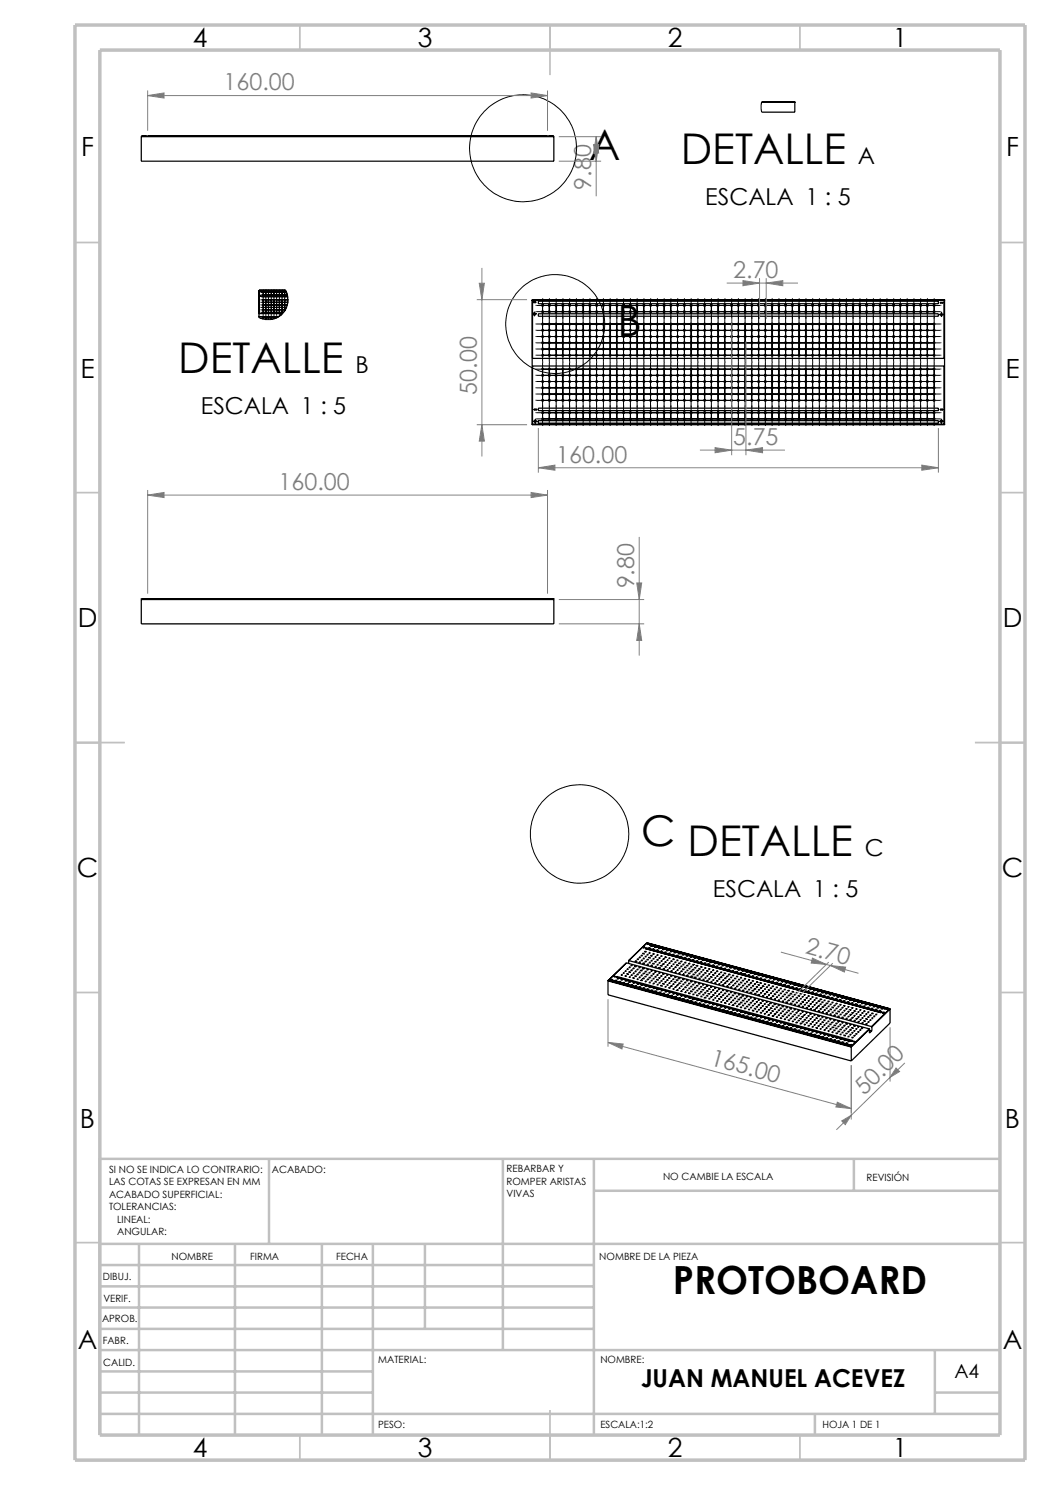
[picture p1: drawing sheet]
<svg xmlns="http://www.w3.org/2000/svg" width="210mm" height="297mm" viewBox="0 0 210 297" stroke-linecap="round" stroke-linejoin="round" font-family="sans-serif">
<defs><g id="words">
<g font-size="8.5">
<text x="117.9" y="32">A</text>
<text x="136.2" y="32.8">DETALLE</text>
<text x="123.5" y="67.1">B</text>
<text x="35.7" y="74.6">DETALLE</text>
<text x="128.3" y="169.2">C DETALLE</text>
</g>
<text font-size="7.8" x="134.5" y="258.9">PROTOBOARD</text>
<g font-size="5.3">
<text x="38.5" y="9.5">4</text>
<text x="83.5" y="9.5">3</text>
<text x="133.6" y="9.5">2</text>
<text x="178.6" y="9.5">1</text>
<text x="16.2" y="31.2">F</text>
<text x="201.2" y="31.2">F</text>
<text x="16.1" y="75.5">E</text>
<text x="201.1" y="75.5">E</text>
<text x="15.5" y="125.5">D</text>
<text x="200.5" y="125.5">D</text>
<text x="15.4" y="175.5">C</text>
<text x="200.4" y="175.5">C</text>
<text x="16" y="225.5">B</text>
<text x="201" y="225.5">B</text>
<text x="15.5" y="269.7">A</text>
<text x="200.5" y="269.7">A</text>
<text x="38.5" y="291.5">4</text>
<text x="83.5" y="291.5">3</text>
<text x="133.6" y="291.5">2</text>
<text x="178.6" y="291.5">1</text>
</g>
<text font-size="4.9" x="128.2" y="277.3">JUAN MANUEL ACEVEZ</text>
<g font-size="4.7" fill="#808080">
<text x="44.7" y="18.1">160.00</text>
<text x="118.2" y="38" transform="rotate(-90 118.2 38)">9.80</text>
<text x="146.7" y="55.6">2.70</text>
<text x="95.4" y="78.9" transform="rotate(-90 95.4 78.9)">50.00</text>
<text x="146.7" y="89">5.75</text>
<text x="111.2" y="92.5">160.00</text>
<text x="55.7" y="98">160.00</text>
<text x="126.9" y="117.7" transform="rotate(-90 126.9 117.7)">9.80</text>
<text x="160.9" y="190.6" transform="rotate(15 160.9 190.6)">2.70</text>
<text x="141.9" y="212.9" transform="rotate(15 141.9 212.9)">165.00</text>
<text x="172.8" y="219.1" transform="rotate(-44 172.8 219.1)">50.00</text>
</g>
<g font-size="4.7">
<text x="171.6" y="32.8">A</text>
<text x="141.1" y="41">ESCALA 1 : 5</text>
<text x="71.1" y="74.6">B</text>
<text x="40.2" y="82.8">ESCALA 1 : 5</text>
<text x="172.9" y="171.1">C</text>
<text x="142.6" y="179.3">ESCALA 1 : 5</text>
</g>
<text font-size="3.9" x="190.9" y="275.5">A4</text>
<g font-size="2">
<text x="21.8" y="234.6">SI NO SE INDICA LO CONTRARIO:</text>
<text x="21.8" y="237.1">LAS COTAS SE EXPRESAN EN MM</text>
<text x="21.8" y="239.6">ACABADO SUPERFICIAL:</text>
<text x="54.4" y="234.6">ACABADO:</text>
<text x="101.3" y="234.5">REBARBAR Y</text>
<text x="101.3" y="237">ROMPER ARISTAS</text>
<text x="101.3" y="239.5">VIVAS</text>
<text x="132.6" y="236">NO CAMBIE LA ESCALA</text>
<text x="173.3" y="236.2">REVISIÓN</text>
<text x="21.8" y="242.1">TOLERANCIAS:</text>
<text x="23.4" y="244.6">LINEAL:</text>
<text x="23.4" y="247.1">ANGULAR:</text>
<text x="34.3" y="252">NOMBRE</text>
<text x="50" y="251.9">FIRMA</text>
<text x="67.2" y="251.9">FECHA</text>
<text x="119.9" y="251.9">NOMBRE DE LA PIEZA</text>
<text x="20.6" y="256.1">DIBUJ.</text>
<text x="20.7" y="260.3">VERIF.</text>
<text x="20.4" y="264.4">APROB.</text>
<text x="20.5" y="268.8">FABR.</text>
<text x="20.7" y="273.1">CALID.</text>
<text x="75.6" y="272.5">MATERIAL:</text>
<text x="120.1" y="272.5">NOMBRE:</text>
<text x="75.6" y="285.5">PESO:</text>
<text x="120.1" y="285.6">ESCALA:1:2</text>
<text x="164.5" y="285.6">HOJA 1 DE 1</text>
</g>
</g></defs>
<g fill="none" stroke="#000" stroke-width=".25">
<path d="M28.3 27.3h82.5M28.3 27.3v4.9h82.5v-4.9M28.3 27.2h1M28.4 27.2l-.1 .1M28.4 27.2h82.3l.1 .1M28.5 27.2h.1M28.9 27.2h.1M29 27.2h.1M29.5 27.2h80M110.1 27.2h.1M110.2 27.2h.1M110.5 27.2h.1"/>
<path d="M110.5 27.2h-.8M152.3 20.4l6.7 .1M152.3 20.5h6.7M158.5 20.4h.1M158.7 20.4h.1M158.9 20.4h.1M159 20.5v1.9h-6.7M51.8 58.1h.1M51.8 58v5.5M51.8 58l5.3 .1M51.8 59.2h.3h-.3M51.9 58.2l.2 .1z"/>
<path d="M52 59v.3zM57.1 58.2h-4.8v.1h5M57.5 58.9v.2M57.5 59.2h-5.2v.2h5.2M106.4 59.9l.1 .1M106.4 59.9h82.5M106.4 59.9v25M188.9 59.9l-.1 .1M188.9 59.9v25M51.8 62.7h.1M51.8 63.3h.1M51.8 62.7h4.7"/>
<path d="M51.8 63.3h3.9M52.6 60.9l.1 .1-.1 .1zM53.1 61.5h.1zM53.6 62h.2zM53.6 63.6h.2zM53.7 61.4v.2zM53.7 60.4l.1 .1zM54.2 60.9l.1 .2zM54.7 61.5h.2zM55.4 63.5l-.2 .1M55.8 60.9l.2 .1zM56.3 60.9l.2 .1z"/>
<path d="M57.5 60.9l-.1 .1M106.4 71.7h.1M106.4 73.2h.1M106.5 62.7h.3v-.3h.2v.3h.3v.1h-.3v.4h-.2v-.4h-.3M106.5 60v11.7M106.5 73.2v11.6M106.5 60h82.3M106.5 71.7h82.3M106.5 73.2h82.3M106.6 60.3h.6v.2h-.6zM107.7 60.3h80v.4h-80zM107.7 62.8h80v.4h-80z"/>
<path d="M187.9 62.9h.3v-.4h.1v.4h.4v.1h-.4v.3h-.1v-.3h-.3zM188 60.5h.6v.1h-.6zM188.8 71.7h.1M188.8 73.2h.1M188.8 60v11.7M188.8 73.2v11.6M106.4 84.9h82.5M106.5 84.8l-.1 .1M106.5 84.8h82.3M106.7 84.2h.3v-.3h.1v.3h.4v.1h-.4v.4h-.1v-.4h-.3zM106.8 81.8h.6v.2h-.6zM107.7 81.6h80v.5h-80z"/>
<path d="M107.7 84.1h80v.5h-80zM187.9 84.2h.3v-.3h.1v.3h.4v.1h-.4v.4h-.1v-.4h-.3zM188 81.8h.6v.2h-.6zM188.8 84.8l.1 .1M28.3 119.9v-.1h82.4l.1 .1M28.3 119.9v4.9h82.5v-4.9M28.3 119.9h82.5M28.5 119.8h.8M28.6 119.7v.1M29.2 119.7v.1M29.5 119.8h80M109.7 119.8h1"/>
<path d="M109.8 119.7v.1M109.9 119.7v.1M110 119.7v.1M110.6 119.7v.1M121.6 196.2l48.6 13.1M121.6 196.2l48.7 13.2M121.6 196.2v2.8l48.7 13.2M121.9 195.9l.2 .1M121.9 196h.2M121.9 195.9l.3 .1M121.9 195.9v.1M122 196.1h.1"/>
<path d="M122.1 196.1h.1M122.2 196h.1M122.2 196l.2 .1M122.2 196l-.1 .1M122.3 195.9h.1M122.3 195.9v.1h.1M122.3 195.9l-.2 .2M122.3 195.9l-.3 .2M122.4 196.2h.1M122.4 196.2l47.2 12.9M122.4 196.2l.2-.2 47.2 12.9M122.4 196v.1"/>
<path d="M122.7 195.3l.4 .1M122.7 195.3h.5M123.1 196.1h.2zM123.1 195.4h.1M123.2 195.3l-.1 .1M123.2 195.4l47.2 12.9M123.2 195.4l.2-.1 47.1 12.8M123.2 195.4v.1M123.5 195.7h.2zM123.9 196.3l.2 .1zM124.2 195.9l.3 .1zM124.2 194.9l.3 .1z"/>
<path d="M124.7 196.5l.2 .1zM124.7 194.6h.1zM125 195.2h.3zM125 194.2h.2zM125.1 196.1l.2 .1zM125.3 192.6h.1M125.3 192.6l-3.7 3.5M125.3 192.6l48.5 13.2M125.4 194.8h.3zM125.4 193.8l.2 .1zM125.4 196.7l.3 .1zM125.8 192.1l-.1 .6"/>
<path d="M125.8 192.1l48.5 13.2M125.8 193.4l.2 .1zM125.8 194.4h.2l-.2 .1zM126.2 194.1l.2-.1zM126.3 197h.2zM126.3 195h.1l-.2 .1zM126.6 195.6h.3zM126.6 194.6l.2 .1zM127 193.3h.2zM127 194.2l.2 .1zM127 195.2l.2 .1zM127.1 197.2h.2z"/>
<path d="M127.1 192.2l.2 .1h-.2zM127.4 193.8l.2 .1zM127.4 195.8l.2 .1zM127.4 191.8l.3 .1zM127.5 196.8h.2zM127.8 193.5h.2zM127.8 195.4l.2 .1zM127.8 191.4l.3 .1zM127.8 197.4h.3zM127.8 192.4l.3 .1zM128.2 194.1h.2zM128.2 195l.2 .1z"/>
<path d="M128.2 191.1h.2zM128.2 197h.3zM128.2 192l.2 .1zM128.5 189.4h.1M128.5 189.4l-2.8 2.7M128.5 189.4l.2 .1M128.5 189.4h.2M128.6 193.7h.2zM128.6 189.4l.4 .1h-.2M128.6 194.7h.2zM128.6 190.7h.2zM128.6 189.4l.8-.8-.9 .8"/>
<path d="M128.6 191.7h.2zM128.6 189.5l.1 .1M128.6 189.5v.1M128.7 197.6l.2 .1zM128.7 192.6l.2 .1h-.2zM128.7 189.6h.1M128.8 189.5h.2M128.9 189.3l-.1 .1M128.9 189.4l-.2 .2M128.9 189.3l-.3 .2M128.9 189.3v.1M129 196.2l.3 .1z"/>
<path d="M129 195.3h.2zM129 194.3h.2l-.2 .1zM129 192.3h.3zM129 190.3l.2 .1h-.2zM129.1 189.7h.1M129.1 189.7l47.1 12.9M129.1 189.7l.1-.2 47.2 12.9M129.3 188.7l.3 .1M129.3 188.7h.1M129.3 188.7l.4 .1M129.4 194.9h.2zM129.4 193.9l.2 .1z"/>
<path d="M129.4 195.9h.2zM129.4 188.6l48.6 13.2M129.4 192.9h.2zM129.4 191.9h.2zM129.4 190.9l.2 .1h-.2zM129.7 188.8h.1M129.7 188.8h-.1M129.8 195.5h.2zM129.8 194.5l.2 .1zM129.8 190.5l.2 .1zM129.8 189.5l.2 .1h-.2zM129.8 197.4l.3 .1z"/>
<path d="M129.8 192.5h.2zM129.9 188.9l47.1 12.9M129.9 188.9v.1M129.9 188.9l.1-.1 47.2 12.8M130.1 189.2h.3zM130.2 195.1l.2 .1zM130.2 194.1l.2 .1zM130.2 196.1h.2zM130.2 191.1l.2 .1h-.2zM130.2 198l.3 .1zM130.2 193.1h.3zM130.2 192.1l.2 .1z"/>
<path d="M130.6 194.7l.2 .1zM130.6 196.7h.2zM130.6 195.7l.2 .1zM130.6 192.7l.2 .1zM130.6 191.7l.2 .1zM130.6 190.7l.2 .1zM130.6 189.8h.2l-.2 .1zM130.7 197.6l.1 .1zM131 194.3l.2 .1zM131 189.4l.2 .1zM131 192.3l.2 .1zM131 198.3h.3z"/>
<path d="M131 196.3l.2 .1zM131 195.3l.2 .1h-.2zM131 193.3l.2 .1zM131.4 195.9l.2 .1zM131.4 194.9l.2 .1zM131.4 192h.2zM131.4 191h.2zM131.4 190h.2l-.2 .1zM131.4 192.9l.2 .1zM131.5 197.8l.2 .1h-.3zM131.7 189.6h.3zM131.8 194.6h.2z"/>
<path d="M131.8 191.6h.2zM131.8 193.5l.2 .1zM131.8 198.5h.3zM131.8 196.5l.2 .1h-.2zM131.8 195.5l.2 .1h-.1zM131.8 192.5l.2 .1zM132.2 190.2l.2 .1zM132.2 196.1l.2 .1zM132.2 195.2h.2zM132.2 193.1l.2 .1zM132.2 191.2h.2zM132.2 198.1h.3z"/>
<path d="M132.5 194.8h.3zM132.5 189.8l.3 .1zM132.6 195.8h.2zM132.6 191.8h.2zM132.6 196.7l.2 .1h-.2zM132.6 193.7l.3 .1zM132.6 192.8h.2zM132.6 198.7l.3 .1zM133 195.4h.2zM133 190.4l.2 .1zM133 196.4h.2zM133 192.4h.2z"/>
<path d="M133 191.4h.2zM133 198.3l.2 .1zM133 197.3l.2 .1zM133 193.3l.2 .1h-.2zM133.3 190l.3 .1zM133.4 196h.2zM133.4 195h.2zM133.4 192h.2zM133.4 198.9h.3zM133.4 196.9l.2 .1zM133.4 194h.2zM133.7 195.6h.3z"/>
<path d="M133.7 190.6l.2 .1zM133.8 197.6h.2zM133.8 196.6h.2zM133.8 192.6h.2zM133.8 191.6l.2 .1zM133.8 198.5h.3zM133.8 193.6h.2zM134.1 195.2l.3 .1zM134.1 190.3l.2-.1zM134.2 196.2h.2zM134.2 193.2h.2zM134.2 192.2l.2 .1h-.2z"/>
<path d="M134.2 199.1l.2 .1zM134.2 194.1l.2 .1h-.2zM134.5 190.8l.3 .1zM134.6 196.8h.2zM134.6 195.8l.2 .1zM134.6 191.8l.2 .1h-.2zM134.6 197.7l.2 .1h-.2zM134.6 192.8l.2 .1zM134.7 193.7l.1 .1-.1 .1zM134.9 190.5h.2zM134.9 196.4l.3 .1zM135 197.4h.2z"/>
<path d="M135 195.4l.2 .1h-.2zM135 199.4h.3zM135 194.4h.2zM135 193.4h.2zM135 192.4l.2 .1h-.2zM135.3 196l.3 .1zM135.4 197h.2zM135.4 193l.2 .1zM135.4 192l.2 .1zM135.4 191.1h.2zM135.4 194l.2 .1zM135.4 198.9l.2 .1z"/>
<path d="M135.7 195.7h.3zM135.7 190.7h.3zM135.8 197.6l.2 .1zM135.8 196.6l.2 .1h-.2zM135.8 192.6l.2 .1h-.2zM135.8 199.5l.2 .1zM135.8 194.6h.2zM136.1 191.3h.2zM136.2 198.2h.2zM136.2 196.2l.2 .1h-.2zM136.2 192.3h.2zM136.2 197.2l.2 .1z"/>
<path d="M136.2 194.2h.2zM136.2 199.1l.2 .1zM136.5 190.9l.2 .1zM136.6 197.8h.2zM136.6 192.9h.2zM136.6 199.8h.2zM136.6 196.8l.2 .1h-.2zM136.6 194.8l.2 .1zM136.6 193.8l.2 .1h-.2zM136.9 197.4l.3 .1zM136.9 196.5h.3zM136.9 192.5h.3z"/>
<path d="M136.9 191.5l.3 .1h-.3zM137 199.4h.2zM137 198.4l.2 .1zM137 193.4l.2 .1zM137 194.4l.2 .1zM137.3 196.1h.2zM137.4 197l.2 .1h-.2zM137.4 198l.2 .1h-.2zM137.4 195l.2 .1zM137.4 194l.2 .1zM137.4 200h.2zM137.8 194.7h.2z"/>
<path d="M137.8 193.7h.2zM137.8 192.7l.2 .1zM137.8 191.7l.1 .1h-.2zM137.8 198.6h.2zM137.8 197.6l.2 .1h-.2zM137.8 196.6l.2 .1-.2 .1zM137.8 199.6h.2l-.2 .1zM138.1 191.3l.2 .1zM138.1 197.3h.3zM138.1 196.3h.3zM138.1 193.3l.3 .1zM138.2 198.2l.2 .1h-.2z"/>
<path d="M138.2 195.3h.2zM138.5 196.9l.2 .1zM138.5 192.9h.3zM138.5 191.9l.2 .1zM138.6 197.8l.2 .1h-.2zM138.6 199.8l.2 .1zM138.6 198.8l.2 .1h-.2zM138.6 194.8l.2 .1h-.2zM138.9 191.6h.2zM139 197.5h.2zM139 195.5h.2zM139 194.5h.2z"/>
<path d="M139 193.5l.2 .1zM139 198.4l.2 .1zM139.3 193.1l.3 .1zM139.3 192.2h.2zM139.3 197.1h.3zM139.3 194.1h.3zM139.4 199l.2 .1h-.2zM139.4 195l.2 .2h-.2zM139.7 191.8h.2zM139.7 197.7l.2 .1zM139.7 196.7l.2 .1h-.2zM139.7 193.7l.3 .1z"/>
<path d="M139.8 198.7l.2 .1zM139.8 195.7h.2zM140.1 197.3l.2 .1zM140.1 193.4h.3zM140.1 192.4h.2zM140.2 194.3l.2 .1zM140.2 199.2l.2 .2zM140.5 192h.2zM140.5 197.9l.3 .1zM140.5 196.9l.2 .1zM140.5 194.9h.3zM140.6 193.9l.2 .1h-.3z"/>
<path d="M140.6 195.9l.2 .1h-.2zM140.9 197.6h.2zM140.9 198.5l.2 .1zM140.9 193.6h.2zM140.9 192.6h.2zM141 199.5l.2 .1zM141 195.5l.2 .1zM141 194.5l.2 .1zM141.3 192.2l.2 .1zM141.4 199.1l.2 .1zM141.4 198.1l.2 .1h-.2zM141.4 196.1h.2z"/>
<path d="M141.4 195.1l.2 .1zM141.4 194.1l.2 .1h-.2zM141.7 192.8l.2 .1zM141.7 198.8h.3zM141.7 197.8h.3zM141.7 193.8h.3zM141.8 195.7l.2 .1zM141.8 194.7l.2 .1h-.3zM142.1 192.5l.2-.1zM142.1 199.3l.3 .1zM142.2 198.3l.1 .1h-.2zM142.2 196.3l.2 .1z"/>
<path d="M142.2 195.3l.2 .1zM142.2 194.3l.1 .1h-.2zM142.5 194l.2 .1zM142.5 193l.2 .1h-.2zM142.6 199.9l.2 .1zM142.6 198.9l.2 .1h-.2zM142.6 197.9l.1 .1h-.2zM142.6 195.9l.2 .1zM142.6 194.9l.2 .1h-.2zM142.9 197.6l.2 .1zM142.9 192.6l.2 .1h-.2zM142.9 199.6h.3z"/>
<path d="M142.9 198.5l.3 .1h-.3zM142.9 196.6h.3zM142.9 195.6h.3zM142.9 194.6h.3zM143.3 194.2l.2 .1zM143.3 193.2l.2 .1zM143.3 196.2h.3zM143.4 199.1l.1 .1h-.2zM143.4 195.2l.1 .1zM143.7 197.8h.2zM143.7 192.9h.2zM143.7 198.8l.2 .1z"/>
<path d="M143.7 194.8l.2 .1zM143.8 199.7l.2 .1h-.2zM143.8 196.7l.2 .1zM143.8 195.8h.2l-.2 .1zM144.1 193.5h.2zM144.1 198.4l.2 .1zM144.1 194.4l.2 .1zM144.1 199.4h.3l-.3 .1zM144.2 196.4h.2zM144.5 200h.2zM144.5 199h.2zM144.5 197h.3z"/>
<path d="M144.5 196h.3zM144.5 195l.2 .1zM144.5 193l.2 .1-.2 .1zM144.9 198.6h.2zM144.9 194.7h.2zM144.9 193.7h.2zM144.9 199.6l.2 .1zM144.9 195.6h.3zM145 196.6h.2l-.2 .1zM145.3 199.2l.2 .1zM145.3 195.2l.3 .1zM145.4 197.2h.2l-.2 .1z"/>
<path d="M145.7 193.9h.2zM145.7 199.8l.2 .1zM145.7 198.8l.2 .1zM145.7 196.8h.3zM145.7 195.8l.2 .1zM145.7 194.8l.2 .1h-.2zM146.1 193.5h.2zM146.1 199.4l.2 .1zM146.1 198.4l.2 .1zM146.1 196.4l.3 .1zM146.1 195.5h.2zM146.2 197.4l.2 .1h-.2z"/>
<path d="M146.5 199.1h.2zM146.5 194.1l.2 .1zM146.5 197l.3 .1zM146.5 196l.3 .1zM146.5 195l.2 .1-.2 .1zM146.9 193.7l.2 .1zM146.9 199.6l.2 .1zM146.9 198.6l.2 .2h-.2zM146.9 197.6l.3 .1zM146.9 196.6l.2 .1zM146.9 195.6l.2 .1-.2 .1zM147.2 194.3l.3 .1z"/>
<path d="M147.3 199.2l.2 .1zM147.3 195.3h.2l-.2 .1zM147.4 197.2l.2 .1zM147.4 196.2l.1 .1-.2 .1zM147.6 194h.3zM147.7 199.9h.2zM147.7 198.9h.2zM147.7 196.9h.3zM147.7 195.9h.2zM147.7 197.8l.3 .1zM148.1 194.6h.2zM148.1 195.5l.2 .1z"/>
<path d="M148.1 196.5h.2l-.2 .1zM148.5 194.1l.2 .1h-.2zM148.5 196.1h.2l-.2 .1zM148.6 198l.2 .1zM148.8 194.8h.3zM148.9 199.7h.2zM148.9 195.7l.2 .1zM148.9 196.7h.2zM149.3 194.4h.2zM149.3 197.3h.2zM149.3 198.3h.2zM149.6 195h.3z"/>
<path d="M149.7 199.9l.2 .1zM149.7 195.9l.2 .1zM149.7 196.9l.2 .1zM149.8 197.9h.1zM150.1 199.5l.2 .1zM150.1 198.5h.3zM150.1 197.5l.2 .1zM150.5 196.2h.2zM150.5 195.2l.2 .1zM150.5 198.1l.2 .1zM150.8 194.8l.3 .1zM150.9 197.8h.2z"/>
<path d="M150.9 196.7l.2 .1zM151 198.7l.2 .1h-.2zM151.2 195.4h.3zM151.3 197.3l.2 .1zM151.3 196.4h.2l-.2 .1zM151.3 198.3l.3 .1h-.3zM151.7 197h.2zM151.7 195h.2zM151.7 197.9l.2 .1zM151.7 198.9l.2 .1zM152 196.6h.3zM152 195.6l.3 .1z"/>
<path d="M152.1 198.5l.2 .1zM152.5 195.2l.1 .1zM152.5 197.2h.2zM152.5 199.1l.3 .1h-.3zM152.8 195.9h.3zM152.9 196.8h.2l-.2 .1zM152.9 197.8h.2zM153.2 195.5h.3zM153.3 198.4h.2zM153.3 197.4h.2l-.2 .1zM153.3 199.4h.2zM153.7 196l.1 .1z"/>
<path d="M153.7 197l.2 .1zM153.7 199h.2zM154 195.7h.2zM154.1 197.6l.2 .1h-.2zM154.1 198.6h.2zM154.1 199.6h.2zM154.4 196.3h.3zM154.5 197.2l.2 .1h-.1zM154.5 199.2h.2zM154.9 195.9l.1 .1h-.2zM154.9 197.8l.2 .1zM154.9 198.8l.2 .1h-.2z"/>
<path d="M154.9 199.8h.2zM155.3 196.5h.2l-.2 .1zM155.3 197.4l.2 .1zM155.3 198.4l.2 .1h-.2zM155.3 199.4l.2 .1zM155.6 196.1h.3zM155.7 198l.2 .1zM155.7 199l.2 .1zM156 196.7l.2 .1zM156 197.7h.3zM156.1 198.6l.2 .1zM156.1 199.6l.2 .1z"/>
<path d="M156.5 198.3h.2zM156.5 199.2l.2 .1zM156.8 196.9l.3 .1zM156.8 197.9h.3zM156.9 199.8l.2 .1zM157.2 196.6h.2zM157.3 198.5h.2zM157.3 199.5h.2zM157.6 197.1l.2 .1zM157.6 198.1l.3 .1zM157.7 199.1h.2zM158 196.7l.2 .1z"/>
<path d="M158.1 198.7l.2 .1zM158.4 197.3l.2 .1zM158.4 198.3l.3 .1zM158.5 199.3l.2 .1zM158.8 197h.2zM158.9 198.9l.2 .1zM158.9 199.9h.2zM159.2 197.6h.2zM159.3 198.5l.2 .1h-.3zM159.3 199.5l.2 .1zM159.6 197.2h.2zM159.7 199.1l.2 .1h-.2z"/>
<path d="M160 197.8h.2zM160 198.8h.3zM160.1 199.7l.2 .1h-.2zM160.4 197.4h.2zM160.4 199.4h.3zM160.8 198h.2zM160.8 199h.2zM160.9 199.9l.2 .1h-.2zM161.2 197.6l.2 .1zM161.3 199.6h.2zM161.6 198.2l.2 .1zM161.6 199.2h.3z"/>
<path d="M162 197.8l.2 .1zM162 199.8h.2zM162.4 199.4l.2 .1zM162.8 200l.3 .1zM163.2 198.6l.2 .1zM163.2 199.6l.2 .1zM163.6 198.3h.2zM164 198.9h.2zM164 199.8l.3 .1h-.3zM164.4 198.5h.2zM164.8 199.1h.2zM165.2 198.7l.2 .1z"/>
<path d="M165.6 199.3l.2 .1zM165.9 198.9l.3 .1zM166.4 199.5l.2 .1zM166.8 199.1l.2 .1zM167.1 199.8l.3-.1zM167.5 199.4h.3zM168 200h.2zM169.2 199.8h.2zM170 200h.2zM138.2 200.2h.2zM139 200.4h.2l-.2 .1zM139.8 200.6l.2 .1z"/>
<path d="M140.2 200.2l.2 .1zM140.7 200.8l.1 .1h-.1zM141 200.4l.2 .1zM141.4 201l.2 .1zM142.2 201.3h.2zM142.6 200.9h.2l-.2 .1zM143 201.5h.2zM143.3 200.1l.3 .1zM143.4 201.1l.2 .1zM143.8 201.7l.2 .1zM144.6 201.9l.2 .1h-.2zM145.3 200.2h.3l-.3 .1z"/>
<path d="M145.4 202.1l.2 .1zM145.8 201.8h.2zM145.8 200.8h.1zM146.2 202.3l.2 .1zM146.5 200l.2 .1zM146.5 202h.3zM146.6 201l.2 .1h-.3zM146.9 200.6l.2 .1zM147.3 201.2l.3 .1zM147.4 202.2h.2zM147.7 200.8l.3 .1zM147.8 202.8h.2z"/>
<path d="M148.1 200.4l.2 .1zM148.2 202.4l.2 .1h-.2zM148.5 200.1h.2l-.2 .1zM148.5 201l.2 .1zM148.6 203l.2 .1zM148.9 201.6l.3 .1zM148.9 200.7h.2l-.2 .1zM148.9 202.6l.3 .1zM149.3 200.3l.2 .1zM149.3 201.3h.2zM149.3 203.2l.3 .1zM149.7 200.9h.2l-.2 .1z"/>
<path d="M149.8 201.9h.1zM149.8 202.8l.2 .1h-.2zM150.1 200.5l.2 .1zM150.1 201.5h.2l-.2 .1zM150.2 203.4l.2 .1zM150.5 200.1l.2 .1zM150.5 202.1h.2l-.2 .1zM150.5 203.1h.3zM150.9 200.7l.2 .1zM150.9 201.7l.2 .1h-.2zM151 203.6l.2 .1h-.2zM151.3 200.3l.2 .1z"/>
<path d="M151.3 201.3l.2 .1zM151.3 203.3h.3zM151.7 200.9l.2 .1zM151.7 201.9l.2 .1zM151.7 203.9h.3zM152.1 200.6h.2zM152.1 201.5l.2 .1zM152.1 202.5l.2 .1h-.2zM152.5 200.2h.2l-.2 .1zM152.5 201.2h.2zM152.5 202.2l.2-.1zM152.9 200.8h.2z"/>
<path d="M152.9 201.8h.2zM152.9 202.7l.2 .1zM152.9 203.7l.2 .1zM153.2 201.4h.3zM153.3 200.4l.2 .1zM153.3 202.3l.2 .1zM153.4 204.3h.2zM153.6 201h.3zM153.7 202h.2zM153.7 202.9l.2 .1zM153.7 203.9l.3 .1zM154.1 200.6l.2 .1z"/>
<path d="M154.1 201.6h.2zM154.1 202.6h.2zM154.1 204.5l.2 .1zM154.4 202.2h.3zM154.6 204.1l.1 .1h-.2zM154.9 201.8l.2 .1h-.2zM154.9 202.8h.2zM154.9 204.7l.3 .1zM155.3 201.4l.2 .1zM155.3 202.4l.2 .1h-.2zM155.3 203.4h.2zM155.3 204.4h.2z"/>
<path d="M155.6 201l.3 .1zM155.7 203l.2 .1zM155.7 200l.2 .1zM155.8 204.9l.1 .1zM156 201.6l.3 .1zM156.1 202.6l.2 .1h-.2zM156.1 203.6l.2 .1zM156.1 204.5l.2 .1zM156.4 201.3h.3zM156.5 202.2l.2 .1zM156.5 205.2h.2zM156.5 200.2l.2 .1z"/>
<path d="M156.8 201.9h.3zM156.9 203.8l.2 .1h-.2zM156.9 204.8l.2 .1zM157.3 201.5h.1l-.2 .1zM157.3 202.5h.2zM157.3 200.4l.2 .1zM157.3 205.3l.3 .1-.3 .1zM157.6 202.1h.3zM157.7 203.1h.2zM157.7 204l.2 .1h-.2zM157.7 200l.2 .1h-.2zM158 201.7l.3 .1h-.3z"/>
<path d="M158 202.7h.3zM158.1 203.7h.2zM158.1 200.7h.2zM158.1 205.6l.2 .1zM158.4 202.3h.2zM158.4 203.3h.3zM158.5 200.3h.2zM158.5 204.2l.2 .1zM158.5 205.2l.2 .1zM158.8 202.9h.3zM158.9 201.9l.1 .1zM158.9 205.8h.2z"/>
<path d="M158.9 200.9h.2zM159.2 202.5l.3 .1zM159.2 203.5h.3zM159.3 204.5h.2zM159.3 205.4l.2 .1zM159.6 202.1l.2 .1zM159.7 203.1l.1 .1zM159.7 200.1l.2 .1zM159.7 201.1h.2zM159.7 206l.2 .1zM160 202.7l.2 .1zM160 203.7l.3 .1z"/>
<path d="M160.1 200.7h.2zM160.4 202.3l.3 .1zM160.4 203.3l.3 .1zM160.4 204.3h.3zM160.5 201.3l.2 .1zM160.5 206.2l.2 .1zM160.8 203h.2zM160.9 203.9l.2 .1h-.2zM160.9 204.9l.2 .1zM160.9 205.8l.2 .1h-.2zM160.9 200.9l.2 .1zM161.3 203.5l.2 .1h-.2z"/>
<path d="M161.3 204.5l.2 .1zM161.3 201.5h.2zM161.3 206.4l.2 .1zM161.6 203.2h.3zM161.6 205.1h.3zM161.7 204.1l.2 .1h-.3zM161.7 206.1h.2zM161.7 200.1l.2 .1zM161.7 201.1l.2 .1h-.2zM162 202.8h.2zM162 203.8h.2zM162 204.7l.3 .1z"/>
<path d="M162.1 206.7h.2zM162.1 200.7l.2 .1h-.2zM162.1 201.7l.2 .1zM162.5 204.3l.2 .1h-.2zM162.5 200.4h.2zM162.5 205.3l.2 .1h-.2zM162.5 206.3l.2 .1zM162.5 201.3l.2 .1zM162.8 203l.2 .1zM162.8 204h.3zM162.8 205h.3zM162.8 201h.3z"/>
<path d="M162.8 202h.3zM163.2 203.6h.2zM163.2 204.6h.2zM163.2 200.6l.2 .1zM163.3 205.5l.2 .1h-.2zM163.3 206.5h.2zM163.3 201.6h.2zM163.6 203.2l.2 .1h-.2zM163.6 204.2l.2 .1zM163.6 200.2h.3zM163.6 201.2h.3zM163.7 205.1l.2 .1h-.2z"/>
<path d="M163.7 207.1l.2 .1zM163.7 202.1l.2 .1h-.2zM164 203.8l.2 .1zM164 204.8h.3zM164 200.8l.3 .1zM164 201.8h.3zM164.1 205.7l.2 .1zM164.4 200.4l.2 .1zM164.4 203.4l.2 .1zM164.4 204.4h.2zM164.4 205.4l.2 .1zM164.5 202.3l.2 .2h-.2z"/>
<path d="M164.8 204l.2 .1zM164.8 205l.2 .1zM164.9 206l.2 .1zM164.9 206.9l.2 .1zM164.9 200l.1 .1h-.2zM164.9 201h.2zM164.9 202l.2 .1zM165.2 203.6l.2 .1zM165.2 204.6l.2 .1zM165.2 200.7h.3zM165.2 201.6l.3 .1zM165.6 204.2l.2 .1z"/>
<path d="M165.6 205.2l.2 .1zM165.6 206.2l.2 .1zM165.7 207.2h.2zM165.7 201.2l.1 .1h-.2zM166 203.9h.2zM166 204.9h.2zM166 205.8l.2 .1zM166 200.9h.2zM166 201.9h.3zM166.1 207.7l.2 .1zM166.4 204.5h.2zM166.4 200.5l.2 .1z"/>
<path d="M166.4 205.4l.3 .1h-.3zM166.4 207.4h.3zM166.4 202.4l.3 .1zM166.8 205.1h.2zM166.8 206.1h.2zM166.8 202.1h.2zM166.8 203.1h.3zM166.9 208h.2zM167.2 204.7h.2zM167.2 205.7h.2zM167.2 200.7h.2zM167.2 202.7h.3z"/>
<path d="M167.3 207.6h.2zM167.6 204.3h.2zM167.6 205.3h.2zM167.6 206.3h.3zM167.6 201.3l.2 .1zM167.6 202.3h.3zM167.6 208.2h.3zM167.6 203.2l.3 .1zM168 200.9l.2 .1zM168 205.8l.2 .1h-.2zM168 206.9h.2zM168 207.9h.3z"/>
<path d="M168 201.9h.2zM168 202.9l.2-.1zM168.4 204.5l.2 .1zM168.4 201.5l.2 .1zM168.4 206.5h.2zM168.4 202.5l.2 .1zM168.4 203.5h.3zM168.5 208.4l.2 .1zM168.8 205.1h.2zM168.8 200.2h.2zM168.8 201.2h.2zM168.8 206.1l.2 .1z"/>
<path d="M168.8 203.1h.3zM168.8 208l.3 .1zM169.2 204.7l.2 .1zM169.2 201.7l.2 .1zM169.2 202.7l.2 .1zM169.2 206.7h.2l-.2 .1zM169.3 208.6l.2 .1zM169.3 203.7h.1zM169.5 200.4h.3zM169.6 205.3l.2 .1zM169.6 206.3h.2zM169.6 201.3l.2 .1z"/>
<path d="M169.6 202.3l.2 .1zM169.6 203.3l.2 .1zM169.6 209v.1M169.8 208.9l-.2 .2M169.8 208.9h.1M169.8 208.9l.2 .2M169.8 208.9l.2 .1M169.9 209.1l.1 .1M169.9 209.1h.1M170 205l.2-.1zM170 205.9h.2zM170 202h.2z"/>
<path d="M170 209.1v.1M170 206.9l.2 .1zM170 203.9h.3zM170.1 209.1h.2M170.1 209.1l-.1 .1M170.1 209l-.1 .1M170.1 209l.2 .1M170.1 209v.1M170.2 209.3l.1 .1M170.2 208.9h.1M170.2 208.9l-.1 .1M170.2 208.9l-.1 .1 .2 .1"/>
<path d="M170.2 208.9l-.3 .2M170.3 209.4v2.8M170.3 209.1h.1M170.4 205.6h.2zM170.4 200.6l.2 .1zM170.4 201.6h.2zM170.4 206.5l.2 .1zM170.4 208.3h.1M170.4 203.5h.2zM170.4 207.5h.2l-.2 .1zM170.5 208.1l-.1 .2M170.6 208.3l.4 .1"/>
<path d="M170.6 208.3h.4M170.6 208.3h.1M170.7 200.2l.3 .1zM170.8 205.1l.2 .1h-.2zM170.8 206.2l.2-.1zM170.8 207.1h.2zM170.8 202.2h.2zM170.8 203.2h.2zM170.9 204.1h.2l-.2 .1zM171 208.4h.1M171 208.3v.1M171 208.3h.1"/>
<path d="M171.1 200.8h.3zM171.2 205.7l.2 .1zM171.2 206.7l.2 .1zM171.2 201.8h.2l-.2 .1zM171.2 202.8h.2zM171.6 205.4l.2 .1zM171.6 206.4h.2zM171.6 200.4l.2 .1h-.2zM171.6 202.4h.2zM171.6 203.3l.2 .1zM171.6 204.3l.2 .1zM171.9 206h.3z"/>
<path d="M171.9 201l.3 .1zM172 202l.2 .1zM172 203h.2zM172 203.9l.2 .1zM172.3 205.6h.3zM172.3 200.7h.2zM172.4 202.6h.2l-.2 .1zM172.4 203.6h.2zM172.4 204.6h.2zM172.7 201.3h.3zM172.8 202.2h.2l-.2 .1zM172.8 203.2h.2l-.2 .1z"/>
<path d="M173.1 200.9h.3zM173.2 202.8l.2 .1zM173.2 203.8h.2zM173.2 204.7l.2 .1zM173.6 202.4l.2 .1zM173.6 203.4h.2l-.2 .1zM173.6 204.4h.2l-.2 .1zM173.8 205.8h.1M173.8 205.8l-3.6 3.5M173.9 205.8l-3.6 3.6M173.9 205.8v.8l.5-.4M173.9 206.1l.5 .1"/>
<path d="M173.9 201.1h.3zM174 203l.2 .1zM174.3 205.3l.1 .1M174.3 201.7l.3 .1zM174.3 202.7h.3zM174.4 203.6l.2 .1zM174.4 205.4v.8M174.8 203.2l.2 .1zM175.2 202.8l.2 .1zM175.5 201.5h.3zM176.2 202.5v.1M176.4 201.7l.1 .1z"/>
<path d="M176.4 202.4l-.2 .2M176.4 202.4h.1M176.5 202.5h.1M176.5 202.5l.1 .1M176.5 202.5h.2M176.6 202.6h.1M176.6 202.6v.1M176.7 202.6h.1M176.7 202.6h.3M176.8 202.5l.2 .1h-.3M176.9 202.4l-.3 .2M176.9 202.4l-.3 .3"/>
<path d="M177 201.8h.1M177.2 201.6l-.2 .2M177.3 201.8l.3 .1M177.3 201.8h.1M177.3 201.8h.4M177.6 201.9h.1M177.7 201.8l-.1 .1M178 201.8l-3.7 3.5M178 201.8l-3.6 3.6M178 201.8v2.8l-7.7 7.6"/>
<circle cx="52.6" cy="59" r=".08"/>
<circle cx="52.6" cy="60" r=".08"/>
<circle cx="52.6" cy="58.5" r=".08"/>
<circle cx="53.2" cy="59" r=".08"/>
<circle cx="53.2" cy="60" r=".08"/>
<circle cx="53.2" cy="58.5" r=".08"/>
<circle cx="53.7" cy="58.5" r=".06"/>
<circle cx="53.7" cy="60" r=".08"/>
<circle cx="53.7" cy="59" r=".08"/>
<circle cx="54.3" cy="58.5" r=".08"/>
<circle cx="54.3" cy="60" r=".08"/>
<circle cx="54.3" cy="59" r=".08"/>
<circle cx="54.8" cy="59" r=".08"/>
<circle cx="54.8" cy="60" r=".08"/>
<circle cx="54.8" cy="58.5" r=".08"/>
<circle cx="55.3" cy="60" r=".08"/>
<circle cx="55.3" cy="59" r=".08"/>
<circle cx="55.3" cy="58.5" r=".08"/>
<circle cx="55.9" cy="58.5" r=".08"/>
<circle cx="55.9" cy="60" r=".08"/>
<circle cx="55.9" cy="59" r=".08"/>
<circle cx="56.4" cy="58.5" r=".08"/>
<circle cx="56.4" cy="59" r=".08"/>
<circle cx="56.4" cy="60" r=".08"/>
<circle cx="56.9" cy="58.5" r=".08"/>
<circle cx="56.9" cy="59" r=".08"/>
<circle cx="56.9" cy="60" r=".08"/>
<circle cx="57.5" cy="60" r=".08"/>
<circle cx="52.6" cy="63.6" r=".08"/>
<circle cx="52.6" cy="60.5" r=".08"/>
<circle cx="52.6" cy="62" r=".08"/>
<circle cx="52.6" cy="62.5" r=".08"/>
<circle cx="52.6" cy="61.5" r=".08"/>
<circle cx="53.2" cy="62.5" r=".08"/>
<circle cx="53.2" cy="60.5" r=".08"/>
<circle cx="53.2" cy="63.6" r=".08"/>
<circle cx="53.2" cy="61" r=".07"/>
<circle cx="53.2" cy="62" r=".08"/>
<circle cx="53.7" cy="61" r=".06"/>
<circle cx="53.7" cy="62.5" r=".08"/>
<circle cx="54.2" cy="60.5" r=".07"/>
<circle cx="54.2" cy="63.6" r=".07"/>
<circle cx="54.3" cy="62" r=".08"/>
<circle cx="54.3" cy="61.5" r=".08"/>
<circle cx="54.3" cy="62.5" r=".08"/>
<circle cx="54.8" cy="62.5" r=".08"/>
<circle cx="54.8" cy="62" r=".08"/>
<circle cx="54.8" cy="61" r=".07"/>
<circle cx="54.8" cy="60.5" r=".08"/>
<circle cx="54.8" cy="63.6" r=".08"/>
<circle cx="55.3" cy="61.5" r=".07"/>
<circle cx="55.3" cy="62" r=".08"/>
<circle cx="55.3" cy="62.5" r=".08"/>
<circle cx="55.3" cy="60.5" r=".08"/>
<circle cx="55.3" cy="61" r=".08"/>
<circle cx="55.9" cy="60.5" r=".07"/>
<circle cx="55.9" cy="62" r=".08"/>
<circle cx="55.9" cy="61.5" r=".08"/>
<circle cx="55.9" cy="62.5" r=".08"/>
<circle cx="56.4" cy="60.5" r=".08"/>
<circle cx="56.4" cy="62" r=".08"/>
<circle cx="56.4" cy="62.5" r=".08"/>
<circle cx="56.4" cy="61.5" r=".08"/>
<circle cx="56.9" cy="62" r=".08"/>
<circle cx="56.9" cy="61.5" r=".08"/>
<circle cx="56.9" cy="60.5" r=".08"/>
<circle cx="56.9" cy="61" r=".08"/>
<circle cx="57.5" cy="60.5" r=".07"/>
<circle cx="108.5" cy="76.3" r=".18"/>
<circle cx="108.5" cy="71.1" r=".18"/>
<circle cx="108.5" cy="62.4" r=".18"/>
<circle cx="108.5" cy="78.8" r=".18"/>
<circle cx="108.5" cy="64.8" r=".18"/>
<circle cx="108.5" cy="67.3" r=".18"/>
<circle cx="108.5" cy="73.8" r=".18"/>
<circle cx="108.5" cy="77.6" r=".18"/>
<circle cx="108.5" cy="61.1" r=".18"/>
<circle cx="108.5" cy="66.1" r=".18"/>
<circle cx="108.5" cy="68.6" r=".18"/>
<circle cx="108.5" cy="69.8" r=".19"/>
<circle cx="108.5" cy="75.1" r=".19"/>
<circle cx="109.9" cy="76.3" r=".18"/>
<circle cx="109.9" cy="71.1" r=".18"/>
<circle cx="109.9" cy="62.4" r=".18"/>
<circle cx="109.9" cy="78.8" r=".18"/>
<circle cx="109.9" cy="64.8" r=".18"/>
<circle cx="109.9" cy="67.3" r=".18"/>
<circle cx="109.9" cy="73.8" r=".18"/>
<circle cx="109.9" cy="77.6" r=".18"/>
<circle cx="109.9" cy="61.1" r=".18"/>
<circle cx="109.9" cy="66.1" r=".18"/>
<circle cx="109.9" cy="68.6" r=".18"/>
<circle cx="109.9" cy="69.8" r=".19"/>
<circle cx="109.9" cy="75.1" r=".19"/>
<circle cx="111.2" cy="77.5" r=".17"/>
<circle cx="111.2" cy="73.8" r=".17"/>
<circle cx="111.2" cy="61.1" r=".17"/>
<circle cx="111.2" cy="66" r=".17"/>
<circle cx="111.2" cy="68.6" r=".17"/>
<circle cx="111.2" cy="76.3" r=".17"/>
<circle cx="111.2" cy="71.1" r=".17"/>
<circle cx="111.2" cy="78.8" r=".17"/>
<circle cx="111.2" cy="62.3" r=".17"/>
<circle cx="111.2" cy="64.8" r=".17"/>
<circle cx="111.2" cy="67.3" r=".17"/>
<circle cx="111.2" cy="69.8" r=".18"/>
<circle cx="111.2" cy="75.1" r=".18"/>
<circle cx="112.6" cy="73.8" r=".17"/>
<circle cx="112.6" cy="77.5" r=".17"/>
<circle cx="112.6" cy="61.1" r=".17"/>
<circle cx="112.6" cy="66" r=".17"/>
<circle cx="112.6" cy="68.6" r=".17"/>
<circle cx="112.6" cy="76.3" r=".17"/>
<circle cx="112.6" cy="71.1" r=".17"/>
<circle cx="112.6" cy="78.8" r=".17"/>
<circle cx="112.6" cy="62.3" r=".17"/>
<circle cx="112.6" cy="64.8" r=".17"/>
<circle cx="112.6" cy="67.3" r=".17"/>
<circle cx="112.6" cy="69.8" r=".18"/>
<circle cx="112.6" cy="75.1" r=".18"/>
<circle cx="113.9" cy="76.3" r=".18"/>
<circle cx="113.9" cy="71.1" r=".18"/>
<circle cx="113.9" cy="62.4" r=".18"/>
<circle cx="113.9" cy="78.8" r=".18"/>
<circle cx="113.9" cy="64.8" r=".18"/>
<circle cx="113.9" cy="67.3" r=".18"/>
<circle cx="113.9" cy="73.8" r=".18"/>
<circle cx="113.9" cy="77.6" r=".18"/>
<circle cx="113.9" cy="61.1" r=".18"/>
<circle cx="113.9" cy="66.1" r=".18"/>
<circle cx="113.9" cy="68.6" r=".18"/>
<circle cx="113.9" cy="69.8" r=".19"/>
<circle cx="113.9" cy="75.1" r=".19"/>
<circle cx="115.3" cy="76.3" r=".17"/>
<circle cx="115.3" cy="71.1" r=".17"/>
<circle cx="115.3" cy="62.4" r=".17"/>
<circle cx="115.3" cy="78.8" r=".17"/>
<circle cx="115.3" cy="64.8" r=".17"/>
<circle cx="115.3" cy="67.3" r=".17"/>
<circle cx="115.3" cy="77.6" r=".17"/>
<circle cx="115.3" cy="73.8" r=".17"/>
<circle cx="115.3" cy="61.1" r=".17"/>
<circle cx="115.3" cy="66.1" r=".17"/>
<circle cx="115.3" cy="68.6" r=".17"/>
<circle cx="115.3" cy="69.8" r=".18"/>
<circle cx="115.3" cy="75.1" r=".18"/>
<circle cx="116.6" cy="73.8" r=".17"/>
<circle cx="116.6" cy="77.5" r=".17"/>
<circle cx="116.6" cy="61.1" r=".17"/>
<circle cx="116.6" cy="66" r=".17"/>
<circle cx="116.6" cy="68.6" r=".17"/>
<circle cx="116.6" cy="76.3" r=".17"/>
<circle cx="116.6" cy="71.1" r=".17"/>
<circle cx="116.6" cy="78.8" r=".17"/>
<circle cx="116.6" cy="62.3" r=".17"/>
<circle cx="116.6" cy="64.8" r=".17"/>
<circle cx="116.6" cy="67.3" r=".17"/>
<circle cx="116.6" cy="69.8" r=".18"/>
<circle cx="116.6" cy="75.1" r=".18"/>
<circle cx="118" cy="76.3" r=".18"/>
<circle cx="118" cy="71.1" r=".18"/>
<circle cx="118" cy="62.4" r=".18"/>
<circle cx="118" cy="78.8" r=".18"/>
<circle cx="118" cy="64.8" r=".18"/>
<circle cx="118" cy="67.3" r=".18"/>
<circle cx="118" cy="73.8" r=".18"/>
<circle cx="118" cy="77.6" r=".18"/>
<circle cx="118" cy="61.1" r=".18"/>
<circle cx="118" cy="66.1" r=".18"/>
<circle cx="118" cy="68.6" r=".18"/>
<circle cx="118" cy="69.8" r=".19"/>
<circle cx="118" cy="75.1" r=".19"/>
<circle cx="119.3" cy="76.3" r=".18"/>
<circle cx="119.3" cy="71.1" r=".18"/>
<circle cx="119.3" cy="62.4" r=".18"/>
<circle cx="119.3" cy="78.8" r=".18"/>
<circle cx="119.3" cy="64.8" r=".18"/>
<circle cx="119.3" cy="67.3" r=".18"/>
<circle cx="119.3" cy="73.8" r=".18"/>
<circle cx="119.3" cy="77.6" r=".18"/>
<circle cx="119.3" cy="61.1" r=".18"/>
<circle cx="119.3" cy="66.1" r=".18"/>
<circle cx="119.3" cy="68.6" r=".18"/>
<circle cx="119.3" cy="69.8" r=".19"/>
<circle cx="119.3" cy="75.1" r=".19"/>
<circle cx="120.7" cy="76.3" r=".17"/>
<circle cx="120.7" cy="71.1" r=".17"/>
<circle cx="120.7" cy="62.4" r=".17"/>
<circle cx="120.7" cy="78.8" r=".17"/>
<circle cx="120.7" cy="64.8" r=".17"/>
<circle cx="120.7" cy="67.3" r=".17"/>
<circle cx="120.7" cy="77.6" r=".17"/>
<circle cx="120.7" cy="73.8" r=".17"/>
<circle cx="120.7" cy="61.1" r=".17"/>
<circle cx="120.7" cy="66.1" r=".17"/>
<circle cx="120.7" cy="68.6" r=".17"/>
<circle cx="120.7" cy="69.8" r=".18"/>
<circle cx="120.7" cy="75.1" r=".18"/>
<circle cx="122" cy="73.8" r=".17"/>
<circle cx="122" cy="77.5" r=".17"/>
<circle cx="122" cy="61.1" r=".17"/>
<circle cx="122" cy="66" r=".17"/>
<circle cx="122" cy="68.6" r=".17"/>
<circle cx="122" cy="76.3" r=".17"/>
<circle cx="122" cy="71.1" r=".17"/>
<circle cx="122" cy="78.8" r=".17"/>
<circle cx="122" cy="62.3" r=".17"/>
<circle cx="122" cy="64.8" r=".17"/>
<circle cx="122" cy="67.3" r=".17"/>
<circle cx="122" cy="69.8" r=".18"/>
<circle cx="122" cy="75.1" r=".18"/>
<circle cx="123.4" cy="76.3" r=".18"/>
<circle cx="123.4" cy="71.1" r=".18"/>
<circle cx="123.4" cy="62.4" r=".18"/>
<circle cx="123.4" cy="78.8" r=".18"/>
<circle cx="123.4" cy="64.8" r=".18"/>
<circle cx="123.4" cy="67.3" r=".18"/>
<circle cx="123.4" cy="73.8" r=".18"/>
<circle cx="123.4" cy="77.6" r=".18"/>
<circle cx="123.4" cy="61.1" r=".18"/>
<circle cx="123.4" cy="66.1" r=".18"/>
<circle cx="123.4" cy="68.6" r=".18"/>
<circle cx="123.4" cy="69.8" r=".19"/>
<circle cx="123.4" cy="75.1" r=".19"/>
<circle cx="124.7" cy="76.3" r=".18"/>
<circle cx="124.7" cy="71.1" r=".18"/>
<circle cx="124.7" cy="62.4" r=".18"/>
<circle cx="124.7" cy="78.8" r=".18"/>
<circle cx="124.7" cy="64.8" r=".18"/>
<circle cx="124.7" cy="67.3" r=".18"/>
<circle cx="124.7" cy="77.6" r=".18"/>
<circle cx="124.7" cy="73.8" r=".18"/>
<circle cx="124.7" cy="61.1" r=".18"/>
<circle cx="124.7" cy="66.1" r=".18"/>
<circle cx="124.7" cy="68.6" r=".18"/>
<circle cx="124.7" cy="69.8" r=".19"/>
<circle cx="124.7" cy="75.1" r=".19"/>
<circle cx="126.1" cy="73.8" r=".17"/>
<circle cx="126.1" cy="77.5" r=".17"/>
<circle cx="126.1" cy="61.1" r=".17"/>
<circle cx="126.1" cy="66" r=".17"/>
<circle cx="126.1" cy="68.6" r=".17"/>
<circle cx="126.1" cy="76.3" r=".17"/>
<circle cx="126.1" cy="71.1" r=".17"/>
<circle cx="126.1" cy="78.8" r=".17"/>
<circle cx="126.1" cy="62.3" r=".17"/>
<circle cx="126.1" cy="64.8" r=".17"/>
<circle cx="126.1" cy="67.3" r=".17"/>
<circle cx="126.1" cy="69.8" r=".18"/>
<circle cx="126.1" cy="75.1" r=".18"/>
<circle cx="127.4" cy="73.8" r=".17"/>
<circle cx="127.4" cy="77.5" r=".17"/>
<circle cx="127.4" cy="61.1" r=".17"/>
<circle cx="127.4" cy="66" r=".17"/>
<circle cx="127.4" cy="68.6" r=".17"/>
<circle cx="127.4" cy="76.3" r=".17"/>
<circle cx="127.4" cy="71.1" r=".17"/>
<circle cx="127.4" cy="78.8" r=".17"/>
<circle cx="127.4" cy="62.3" r=".17"/>
<circle cx="127.4" cy="64.8" r=".17"/>
<circle cx="127.4" cy="67.3" r=".17"/>
<circle cx="127.4" cy="69.8" r=".18"/>
<circle cx="127.4" cy="75.1" r=".18"/>
<circle cx="128.8" cy="76.3" r=".18"/>
<circle cx="128.8" cy="71.1" r=".18"/>
<circle cx="128.8" cy="62.4" r=".18"/>
<circle cx="128.8" cy="78.8" r=".18"/>
<circle cx="128.8" cy="64.8" r=".18"/>
<circle cx="128.8" cy="67.3" r=".18"/>
<circle cx="128.8" cy="77.6" r=".18"/>
<circle cx="128.8" cy="73.8" r=".18"/>
<circle cx="128.8" cy="61.1" r=".18"/>
<circle cx="128.8" cy="66.1" r=".18"/>
<circle cx="128.8" cy="68.6" r=".18"/>
<circle cx="128.8" cy="69.8" r=".19"/>
<circle cx="128.8" cy="75.1" r=".19"/>
<circle cx="130.1" cy="76.3" r=".18"/>
<circle cx="130.1" cy="71.1" r=".18"/>
<circle cx="130.1" cy="62.4" r=".18"/>
<circle cx="130.1" cy="78.8" r=".18"/>
<circle cx="130.1" cy="64.8" r=".18"/>
<circle cx="130.1" cy="67.3" r=".18"/>
<circle cx="130.1" cy="77.6" r=".18"/>
<circle cx="130.1" cy="73.8" r=".18"/>
<circle cx="130.1" cy="61.1" r=".18"/>
<circle cx="130.1" cy="66.1" r=".18"/>
<circle cx="130.1" cy="68.6" r=".18"/>
<circle cx="130.1" cy="69.8" r=".19"/>
<circle cx="130.1" cy="75.1" r=".19"/>
<circle cx="131.5" cy="77.5" r=".17"/>
<circle cx="131.5" cy="73.8" r=".17"/>
<circle cx="131.5" cy="61.1" r=".17"/>
<circle cx="131.5" cy="66" r=".17"/>
<circle cx="131.5" cy="68.6" r=".17"/>
<circle cx="131.5" cy="76.3" r=".17"/>
<circle cx="131.5" cy="71.1" r=".17"/>
<circle cx="131.5" cy="78.8" r=".17"/>
<circle cx="131.5" cy="62.3" r=".17"/>
<circle cx="131.5" cy="64.8" r=".17"/>
<circle cx="131.5" cy="67.3" r=".17"/>
<circle cx="131.5" cy="69.8" r=".18"/>
<circle cx="131.5" cy="75.1" r=".18"/>
<circle cx="132.8" cy="73.8" r=".17"/>
<circle cx="132.8" cy="77.5" r=".17"/>
<circle cx="132.8" cy="61.1" r=".17"/>
<circle cx="132.8" cy="66" r=".17"/>
<circle cx="132.8" cy="68.6" r=".17"/>
<circle cx="132.8" cy="76.3" r=".17"/>
<circle cx="132.8" cy="71.1" r=".17"/>
<circle cx="132.8" cy="78.8" r=".17"/>
<circle cx="132.8" cy="62.3" r=".17"/>
<circle cx="132.8" cy="64.8" r=".17"/>
<circle cx="132.8" cy="67.3" r=".17"/>
<circle cx="132.8" cy="69.8" r=".18"/>
<circle cx="132.8" cy="75.1" r=".18"/>
<circle cx="134.2" cy="76.3" r=".18"/>
<circle cx="134.2" cy="71.1" r=".18"/>
<circle cx="134.2" cy="62.4" r=".18"/>
<circle cx="134.2" cy="78.8" r=".18"/>
<circle cx="134.2" cy="64.8" r=".18"/>
<circle cx="134.2" cy="67.3" r=".18"/>
<circle cx="134.2" cy="77.6" r=".18"/>
<circle cx="134.2" cy="73.8" r=".18"/>
<circle cx="134.2" cy="61.1" r=".18"/>
<circle cx="134.2" cy="66.1" r=".18"/>
<circle cx="134.2" cy="68.6" r=".18"/>
<circle cx="134.2" cy="69.8" r=".19"/>
<circle cx="134.2" cy="75.1" r=".19"/>
<circle cx="135.5" cy="76.3" r=".17"/>
<circle cx="135.5" cy="71.1" r=".17"/>
<circle cx="135.5" cy="62.4" r=".17"/>
<circle cx="135.5" cy="78.8" r=".17"/>
<circle cx="135.5" cy="64.8" r=".17"/>
<circle cx="135.5" cy="67.3" r=".17"/>
<circle cx="135.5" cy="77.6" r=".17"/>
<circle cx="135.5" cy="73.8" r=".17"/>
<circle cx="135.5" cy="61.1" r=".17"/>
<circle cx="135.5" cy="66.1" r=".17"/>
<circle cx="135.5" cy="68.6" r=".17"/>
<circle cx="135.5" cy="69.8" r=".18"/>
<circle cx="135.5" cy="75.1" r=".18"/>
<circle cx="136.9" cy="73.8" r=".17"/>
<circle cx="136.9" cy="77.5" r=".17"/>
<circle cx="136.9" cy="61.1" r=".17"/>
<circle cx="136.9" cy="66" r=".17"/>
<circle cx="136.9" cy="68.6" r=".17"/>
<circle cx="136.9" cy="76.3" r=".17"/>
<circle cx="136.9" cy="71.1" r=".17"/>
<circle cx="136.9" cy="78.8" r=".17"/>
<circle cx="136.9" cy="62.3" r=".17"/>
<circle cx="136.9" cy="64.8" r=".17"/>
<circle cx="136.9" cy="67.3" r=".17"/>
<circle cx="136.9" cy="69.8" r=".18"/>
<circle cx="136.9" cy="75.1" r=".18"/>
<circle cx="138.2" cy="76.3" r=".18"/>
<circle cx="138.2" cy="71.1" r=".18"/>
<circle cx="138.2" cy="62.4" r=".18"/>
<circle cx="138.2" cy="78.8" r=".18"/>
<circle cx="138.2" cy="64.8" r=".18"/>
<circle cx="138.2" cy="67.3" r=".18"/>
<circle cx="138.2" cy="73.8" r=".18"/>
<circle cx="138.2" cy="77.6" r=".18"/>
<circle cx="138.2" cy="61.1" r=".18"/>
<circle cx="138.2" cy="66.1" r=".18"/>
<circle cx="138.2" cy="68.6" r=".18"/>
<circle cx="138.2" cy="69.8" r=".19"/>
<circle cx="138.2" cy="75.1" r=".19"/>
<circle cx="139.6" cy="76.3" r=".18"/>
<circle cx="139.6" cy="71.1" r=".18"/>
<circle cx="139.6" cy="62.4" r=".18"/>
<circle cx="139.6" cy="78.8" r=".18"/>
<circle cx="139.6" cy="64.8" r=".18"/>
<circle cx="139.6" cy="67.3" r=".18"/>
<circle cx="139.6" cy="77.6" r=".18"/>
<circle cx="139.6" cy="73.8" r=".18"/>
<circle cx="139.6" cy="61.1" r=".18"/>
<circle cx="139.6" cy="66.1" r=".18"/>
<circle cx="139.6" cy="68.6" r=".18"/>
<circle cx="139.6" cy="69.8" r=".19"/>
<circle cx="139.6" cy="75.1" r=".19"/>
<circle cx="140.9" cy="76.3" r=".17"/>
<circle cx="140.9" cy="71.1" r=".17"/>
<circle cx="140.9" cy="62.4" r=".17"/>
<circle cx="140.9" cy="78.8" r=".17"/>
<circle cx="140.9" cy="64.8" r=".17"/>
<circle cx="140.9" cy="67.3" r=".17"/>
<circle cx="140.9" cy="73.8" r=".17"/>
<circle cx="140.9" cy="77.6" r=".17"/>
<circle cx="140.9" cy="61.1" r=".17"/>
<circle cx="140.9" cy="66.1" r=".17"/>
<circle cx="140.9" cy="68.6" r=".17"/>
<circle cx="140.9" cy="69.8" r=".18"/>
<circle cx="140.9" cy="75.1" r=".18"/>
<circle cx="142.3" cy="77.5" r=".17"/>
<circle cx="142.3" cy="73.8" r=".17"/>
<circle cx="142.3" cy="61.1" r=".17"/>
<circle cx="142.3" cy="66" r=".17"/>
<circle cx="142.3" cy="68.6" r=".17"/>
<circle cx="142.3" cy="76.3" r=".17"/>
<circle cx="142.3" cy="71.1" r=".17"/>
<circle cx="142.3" cy="78.8" r=".17"/>
<circle cx="142.3" cy="62.3" r=".17"/>
<circle cx="142.3" cy="64.8" r=".17"/>
<circle cx="142.3" cy="67.3" r=".17"/>
<circle cx="142.3" cy="69.8" r=".18"/>
<circle cx="142.3" cy="75.1" r=".18"/>
<circle cx="143.6" cy="76.3" r=".18"/>
<circle cx="143.6" cy="71.1" r=".18"/>
<circle cx="143.6" cy="62.4" r=".18"/>
<circle cx="143.6" cy="78.8" r=".18"/>
<circle cx="143.6" cy="64.8" r=".18"/>
<circle cx="143.6" cy="67.3" r=".18"/>
<circle cx="143.6" cy="77.6" r=".18"/>
<circle cx="143.6" cy="73.8" r=".18"/>
<circle cx="143.6" cy="61.1" r=".18"/>
<circle cx="143.6" cy="66.1" r=".18"/>
<circle cx="143.6" cy="68.6" r=".18"/>
<circle cx="143.6" cy="69.8" r=".19"/>
<circle cx="143.6" cy="75.1" r=".19"/>
<circle cx="145" cy="76.3" r=".18"/>
<circle cx="145" cy="71.1" r=".18"/>
<circle cx="145" cy="62.4" r=".18"/>
<circle cx="145" cy="78.8" r=".18"/>
<circle cx="145" cy="64.8" r=".18"/>
<circle cx="145" cy="67.3" r=".18"/>
<circle cx="145" cy="77.6" r=".18"/>
<circle cx="145" cy="73.8" r=".18"/>
<circle cx="145" cy="61.1" r=".18"/>
<circle cx="145" cy="66.1" r=".18"/>
<circle cx="145" cy="68.6" r=".18"/>
<circle cx="145" cy="69.8" r=".19"/>
<circle cx="145" cy="75.1" r=".19"/>
<circle cx="146.3" cy="73.8" r=".17"/>
<circle cx="146.3" cy="77.5" r=".17"/>
<circle cx="146.3" cy="61.1" r=".17"/>
<circle cx="146.3" cy="66" r=".17"/>
<circle cx="146.3" cy="68.6" r=".17"/>
<circle cx="146.3" cy="76.3" r=".17"/>
<circle cx="146.3" cy="71.1" r=".17"/>
<circle cx="146.3" cy="78.8" r=".17"/>
<circle cx="146.3" cy="62.3" r=".17"/>
<circle cx="146.3" cy="64.8" r=".17"/>
<circle cx="146.3" cy="67.3" r=".17"/>
<circle cx="146.3" cy="69.8" r=".18"/>
<circle cx="146.3" cy="75.1" r=".18"/>
<circle cx="147.7" cy="61.1" r=".17"/>
<circle cx="147.7" cy="66" r=".17"/>
<circle cx="147.7" cy="68.6" r=".17"/>
<circle cx="147.7" cy="71.1" r=".17"/>
<circle cx="147.7" cy="62.3" r=".17"/>
<circle cx="147.7" cy="64.8" r=".17"/>
<circle cx="147.7" cy="67.3" r=".17"/>
<circle cx="147.7" cy="78.8" r=".18"/>
<circle cx="147.7" cy="75.1" r=".18"/>
<circle cx="147.7" cy="76.3" r=".18"/>
<circle cx="147.7" cy="73.8" r=".18"/>
<circle cx="147.7" cy="77.5" r=".18"/>
<circle cx="147.7" cy="69.8" r=".18"/>
<circle cx="149" cy="69.8" r=".18"/>
<circle cx="149" cy="66.1" r=".17"/>
<circle cx="149" cy="61.1" r=".17"/>
<circle cx="149" cy="73.8" r=".17"/>
<circle cx="149" cy="68.6" r=".17"/>
<circle cx="149" cy="77.6" r=".17"/>
<circle cx="149" cy="78.8" r=".17"/>
<circle cx="149" cy="64.8" r=".17"/>
<circle cx="149" cy="62.4" r=".17"/>
<circle cx="149" cy="75.1" r=".17"/>
<circle cx="149" cy="67.3" r=".17"/>
<circle cx="149" cy="76.3" r=".17"/>
<circle cx="149" cy="71.1" r=".17"/>
<circle cx="150.4" cy="69.8" r=".18"/>
<circle cx="150.4" cy="78.8" r=".17"/>
<circle cx="150.4" cy="64.8" r=".17"/>
<circle cx="150.4" cy="62.3" r=".17"/>
<circle cx="150.4" cy="67.3" r=".17"/>
<circle cx="150.4" cy="75.1" r=".17"/>
<circle cx="150.4" cy="71.1" r=".17"/>
<circle cx="150.4" cy="76.3" r=".17"/>
<circle cx="150.4" cy="66.1" r=".17"/>
<circle cx="150.4" cy="61.1" r=".17"/>
<circle cx="150.4" cy="73.8" r=".17"/>
<circle cx="150.4" cy="68.6" r=".17"/>
<circle cx="150.4" cy="77.6" r=".17"/>
<circle cx="151.7" cy="69.8" r=".19"/>
<circle cx="151.7" cy="78.8" r=".18"/>
<circle cx="151.7" cy="64.8" r=".18"/>
<circle cx="151.7" cy="62.3" r=".18"/>
<circle cx="151.7" cy="76.3" r=".18"/>
<circle cx="151.7" cy="75.1" r=".18"/>
<circle cx="151.7" cy="67.3" r=".18"/>
<circle cx="151.7" cy="71.1" r=".18"/>
<circle cx="151.7" cy="66" r=".18"/>
<circle cx="151.7" cy="73.8" r=".18"/>
<circle cx="151.7" cy="61.1" r=".18"/>
<circle cx="151.7" cy="68.6" r=".18"/>
<circle cx="151.7" cy="77.5" r=".18"/>
<circle cx="153.1" cy="69.8" r=".19"/>
<circle cx="153.1" cy="78.8" r=".18"/>
<circle cx="153.1" cy="64.8" r=".18"/>
<circle cx="153.1" cy="62.3" r=".18"/>
<circle cx="153.1" cy="75.1" r=".18"/>
<circle cx="153.1" cy="76.3" r=".18"/>
<circle cx="153.1" cy="71.1" r=".18"/>
<circle cx="153.1" cy="67.3" r=".18"/>
<circle cx="153.1" cy="66" r=".18"/>
<circle cx="153.1" cy="73.8" r=".18"/>
<circle cx="153.1" cy="61.1" r=".18"/>
<circle cx="153.1" cy="68.6" r=".18"/>
<circle cx="153.1" cy="77.5" r=".18"/>
<circle cx="154.4" cy="69.8" r=".18"/>
<circle cx="154.4" cy="66.1" r=".17"/>
<circle cx="154.4" cy="61.1" r=".17"/>
<circle cx="154.4" cy="73.8" r=".17"/>
<circle cx="154.4" cy="68.6" r=".17"/>
<circle cx="154.4" cy="77.6" r=".17"/>
<circle cx="154.4" cy="78.8" r=".17"/>
<circle cx="154.4" cy="64.8" r=".17"/>
<circle cx="154.4" cy="62.4" r=".17"/>
<circle cx="154.4" cy="67.3" r=".17"/>
<circle cx="154.4" cy="71.1" r=".17"/>
<circle cx="154.4" cy="75.1" r=".17"/>
<circle cx="154.4" cy="76.3" r=".17"/>
<circle cx="155.8" cy="69.8" r=".18"/>
<circle cx="155.8" cy="78.8" r=".17"/>
<circle cx="155.8" cy="64.8" r=".17"/>
<circle cx="155.8" cy="62.3" r=".17"/>
<circle cx="155.8" cy="75.1" r=".17"/>
<circle cx="155.8" cy="67.3" r=".17"/>
<circle cx="155.8" cy="71.1" r=".17"/>
<circle cx="155.8" cy="76.3" r=".17"/>
<circle cx="155.8" cy="66.1" r=".17"/>
<circle cx="155.8" cy="61.1" r=".17"/>
<circle cx="155.8" cy="73.8" r=".17"/>
<circle cx="155.8" cy="68.6" r=".17"/>
<circle cx="155.8" cy="77.6" r=".17"/>
<circle cx="157.1" cy="69.8" r=".19"/>
<circle cx="157.1" cy="78.8" r=".18"/>
<circle cx="157.1" cy="64.8" r=".18"/>
<circle cx="157.1" cy="62.3" r=".18"/>
<circle cx="157.1" cy="76.3" r=".18"/>
<circle cx="157.1" cy="67.3" r=".18"/>
<circle cx="157.1" cy="71.1" r=".18"/>
<circle cx="157.1" cy="75.1" r=".18"/>
<circle cx="157.1" cy="66" r=".18"/>
<circle cx="157.1" cy="73.8" r=".18"/>
<circle cx="157.1" cy="61.1" r=".18"/>
<circle cx="157.1" cy="68.6" r=".18"/>
<circle cx="157.1" cy="77.5" r=".18"/>
<circle cx="158.5" cy="69.8" r=".18"/>
<circle cx="158.5" cy="66.1" r=".17"/>
<circle cx="158.5" cy="61.1" r=".17"/>
<circle cx="158.5" cy="73.8" r=".17"/>
<circle cx="158.5" cy="68.6" r=".17"/>
<circle cx="158.5" cy="77.6" r=".17"/>
<circle cx="158.5" cy="78.8" r=".17"/>
<circle cx="158.5" cy="64.8" r=".17"/>
<circle cx="158.5" cy="62.4" r=".17"/>
<circle cx="158.5" cy="75.1" r=".17"/>
<circle cx="158.5" cy="76.3" r=".17"/>
<circle cx="158.5" cy="71.1" r=".17"/>
<circle cx="158.5" cy="67.3" r=".17"/>
<circle cx="159.8" cy="69.8" r=".18"/>
<circle cx="159.8" cy="66.1" r=".17"/>
<circle cx="159.8" cy="61.1" r=".17"/>
<circle cx="159.8" cy="73.8" r=".17"/>
<circle cx="159.8" cy="68.6" r=".17"/>
<circle cx="159.8" cy="77.6" r=".17"/>
<circle cx="159.8" cy="78.8" r=".17"/>
<circle cx="159.8" cy="64.8" r=".17"/>
<circle cx="159.8" cy="62.4" r=".17"/>
<circle cx="159.8" cy="75.1" r=".17"/>
<circle cx="159.8" cy="76.3" r=".17"/>
<circle cx="159.8" cy="67.3" r=".17"/>
<circle cx="159.8" cy="71.1" r=".17"/>
<circle cx="161.2" cy="69.8" r=".19"/>
<circle cx="161.2" cy="78.8" r=".18"/>
<circle cx="161.2" cy="64.8" r=".18"/>
<circle cx="161.2" cy="62.3" r=".18"/>
<circle cx="161.2" cy="75.1" r=".18"/>
<circle cx="161.2" cy="76.3" r=".18"/>
<circle cx="161.2" cy="67.3" r=".18"/>
<circle cx="161.2" cy="71.1" r=".18"/>
<circle cx="161.2" cy="66" r=".18"/>
<circle cx="161.2" cy="73.8" r=".18"/>
<circle cx="161.2" cy="61.1" r=".18"/>
<circle cx="161.2" cy="68.6" r=".18"/>
<circle cx="161.2" cy="77.5" r=".18"/>
<circle cx="162.5" cy="69.8" r=".19"/>
<circle cx="162.5" cy="78.8" r=".18"/>
<circle cx="162.5" cy="64.8" r=".18"/>
<circle cx="162.5" cy="62.3" r=".18"/>
<circle cx="162.5" cy="67.3" r=".18"/>
<circle cx="162.5" cy="71.1" r=".18"/>
<circle cx="162.5" cy="75.1" r=".18"/>
<circle cx="162.5" cy="76.3" r=".18"/>
<circle cx="162.5" cy="66" r=".18"/>
<circle cx="162.5" cy="73.8" r=".18"/>
<circle cx="162.5" cy="61.1" r=".18"/>
<circle cx="162.5" cy="68.6" r=".18"/>
<circle cx="162.5" cy="77.5" r=".18"/>
<circle cx="163.9" cy="69.8" r=".18"/>
<circle cx="163.9" cy="66.1" r=".17"/>
<circle cx="163.9" cy="61.1" r=".17"/>
<circle cx="163.9" cy="73.8" r=".17"/>
<circle cx="163.9" cy="68.6" r=".17"/>
<circle cx="163.9" cy="77.6" r=".17"/>
<circle cx="163.9" cy="78.8" r=".17"/>
<circle cx="163.9" cy="64.8" r=".17"/>
<circle cx="163.9" cy="62.4" r=".17"/>
<circle cx="163.9" cy="75.1" r=".17"/>
<circle cx="163.9" cy="67.3" r=".17"/>
<circle cx="163.9" cy="71.1" r=".17"/>
<circle cx="163.9" cy="76.3" r=".17"/>
<circle cx="165.2" cy="69.8" r=".18"/>
<circle cx="165.2" cy="66.1" r=".17"/>
<circle cx="165.2" cy="61.1" r=".17"/>
<circle cx="165.2" cy="73.8" r=".17"/>
<circle cx="165.2" cy="68.6" r=".17"/>
<circle cx="165.2" cy="77.6" r=".17"/>
<circle cx="165.2" cy="78.8" r=".17"/>
<circle cx="165.2" cy="64.8" r=".17"/>
<circle cx="165.2" cy="62.4" r=".17"/>
<circle cx="165.2" cy="67.3" r=".17"/>
<circle cx="165.2" cy="75.1" r=".17"/>
<circle cx="165.2" cy="71.1" r=".17"/>
<circle cx="165.2" cy="76.3" r=".17"/>
<circle cx="166.6" cy="69.8" r=".19"/>
<circle cx="166.6" cy="78.8" r=".18"/>
<circle cx="166.6" cy="64.8" r=".18"/>
<circle cx="166.6" cy="62.3" r=".18"/>
<circle cx="166.6" cy="71.1" r=".18"/>
<circle cx="166.6" cy="67.3" r=".18"/>
<circle cx="166.6" cy="76.3" r=".18"/>
<circle cx="166.6" cy="75.1" r=".18"/>
<circle cx="166.6" cy="66" r=".18"/>
<circle cx="166.6" cy="73.8" r=".18"/>
<circle cx="166.6" cy="61.1" r=".18"/>
<circle cx="166.6" cy="68.6" r=".18"/>
<circle cx="166.6" cy="77.5" r=".18"/>
<circle cx="167.9" cy="69.8" r=".19"/>
<circle cx="167.9" cy="78.8" r=".18"/>
<circle cx="167.9" cy="64.8" r=".18"/>
<circle cx="167.9" cy="62.3" r=".18"/>
<circle cx="167.9" cy="76.3" r=".18"/>
<circle cx="167.9" cy="71.1" r=".18"/>
<circle cx="167.9" cy="75.1" r=".18"/>
<circle cx="167.9" cy="67.3" r=".18"/>
<circle cx="167.9" cy="66" r=".18"/>
<circle cx="167.9" cy="73.8" r=".18"/>
<circle cx="167.9" cy="61.1" r=".18"/>
<circle cx="167.9" cy="68.6" r=".18"/>
<circle cx="167.9" cy="77.5" r=".18"/>
<circle cx="169.3" cy="69.8" r=".18"/>
<circle cx="169.3" cy="66.1" r=".17"/>
<circle cx="169.3" cy="61.1" r=".17"/>
<circle cx="169.3" cy="73.8" r=".17"/>
<circle cx="169.3" cy="68.6" r=".17"/>
<circle cx="169.3" cy="77.6" r=".17"/>
<circle cx="169.3" cy="78.8" r=".17"/>
<circle cx="169.3" cy="64.8" r=".17"/>
<circle cx="169.3" cy="62.4" r=".17"/>
<circle cx="169.3" cy="71.1" r=".17"/>
<circle cx="169.3" cy="76.3" r=".17"/>
<circle cx="169.3" cy="67.3" r=".17"/>
<circle cx="169.3" cy="75.1" r=".17"/>
<circle cx="170.6" cy="69.8" r=".18"/>
<circle cx="170.6" cy="78.8" r=".17"/>
<circle cx="170.6" cy="64.8" r=".17"/>
<circle cx="170.6" cy="62.3" r=".17"/>
<circle cx="170.6" cy="67.3" r=".17"/>
<circle cx="170.6" cy="76.3" r=".17"/>
<circle cx="170.6" cy="71.1" r=".17"/>
<circle cx="170.6" cy="75.1" r=".17"/>
<circle cx="170.6" cy="66.1" r=".17"/>
<circle cx="170.6" cy="61.1" r=".17"/>
<circle cx="170.6" cy="73.8" r=".17"/>
<circle cx="170.6" cy="68.6" r=".17"/>
<circle cx="170.6" cy="77.6" r=".17"/>
<circle cx="172" cy="69.8" r=".19"/>
<circle cx="172" cy="78.8" r=".18"/>
<circle cx="172" cy="64.8" r=".18"/>
<circle cx="172" cy="62.3" r=".18"/>
<circle cx="172" cy="75.1" r=".18"/>
<circle cx="172" cy="71.1" r=".18"/>
<circle cx="172" cy="76.3" r=".18"/>
<circle cx="172" cy="67.3" r=".18"/>
<circle cx="172" cy="66" r=".18"/>
<circle cx="172" cy="73.8" r=".18"/>
<circle cx="172" cy="61.1" r=".18"/>
<circle cx="172" cy="68.6" r=".18"/>
<circle cx="172" cy="77.5" r=".18"/>
<circle cx="173.3" cy="69.8" r=".19"/>
<circle cx="173.3" cy="78.8" r=".18"/>
<circle cx="173.3" cy="64.8" r=".18"/>
<circle cx="173.3" cy="62.3" r=".18"/>
<circle cx="173.3" cy="71.1" r=".18"/>
<circle cx="173.3" cy="76.3" r=".18"/>
<circle cx="173.3" cy="67.3" r=".18"/>
<circle cx="173.3" cy="75.1" r=".18"/>
<circle cx="173.3" cy="66" r=".18"/>
<circle cx="173.3" cy="73.8" r=".18"/>
<circle cx="173.3" cy="61.1" r=".18"/>
<circle cx="173.3" cy="68.6" r=".18"/>
<circle cx="173.3" cy="77.5" r=".18"/>
<circle cx="174.7" cy="69.8" r=".18"/>
<circle cx="174.7" cy="66.1" r=".17"/>
<circle cx="174.7" cy="61.1" r=".17"/>
<circle cx="174.7" cy="73.8" r=".17"/>
<circle cx="174.7" cy="68.6" r=".17"/>
<circle cx="174.7" cy="77.6" r=".17"/>
<circle cx="174.7" cy="78.8" r=".17"/>
<circle cx="174.7" cy="64.8" r=".17"/>
<circle cx="174.7" cy="62.4" r=".17"/>
<circle cx="174.7" cy="75.1" r=".17"/>
<circle cx="174.7" cy="67.3" r=".17"/>
<circle cx="174.7" cy="71.1" r=".17"/>
<circle cx="174.7" cy="76.3" r=".17"/>
<circle cx="176" cy="69.8" r=".18"/>
<circle cx="176" cy="78.8" r=".17"/>
<circle cx="176" cy="64.8" r=".17"/>
<circle cx="176" cy="62.3" r=".17"/>
<circle cx="176" cy="71.1" r=".17"/>
<circle cx="176" cy="76.3" r=".17"/>
<circle cx="176" cy="67.3" r=".17"/>
<circle cx="176" cy="75.1" r=".17"/>
<circle cx="176" cy="66.1" r=".17"/>
<circle cx="176" cy="61.1" r=".17"/>
<circle cx="176" cy="73.8" r=".17"/>
<circle cx="176" cy="68.6" r=".17"/>
<circle cx="176" cy="77.6" r=".17"/>
<circle cx="177.4" cy="69.8" r=".19"/>
<circle cx="177.4" cy="78.8" r=".18"/>
<circle cx="177.4" cy="64.8" r=".18"/>
<circle cx="177.4" cy="62.3" r=".18"/>
<circle cx="177.4" cy="76.3" r=".18"/>
<circle cx="177.4" cy="71.1" r=".18"/>
<circle cx="177.4" cy="75.1" r=".18"/>
<circle cx="177.4" cy="67.3" r=".18"/>
<circle cx="177.4" cy="66" r=".18"/>
<circle cx="177.4" cy="73.8" r=".18"/>
<circle cx="177.4" cy="61.1" r=".18"/>
<circle cx="177.4" cy="68.6" r=".18"/>
<circle cx="177.4" cy="77.5" r=".18"/>
<circle cx="178.7" cy="69.8" r=".18"/>
<circle cx="178.7" cy="66.1" r=".17"/>
<circle cx="178.7" cy="61.1" r=".17"/>
<circle cx="178.7" cy="73.8" r=".17"/>
<circle cx="178.7" cy="68.6" r=".17"/>
<circle cx="178.7" cy="77.6" r=".17"/>
<circle cx="178.7" cy="78.8" r=".17"/>
<circle cx="178.7" cy="64.8" r=".17"/>
<circle cx="178.7" cy="62.4" r=".17"/>
<circle cx="178.7" cy="71.1" r=".17"/>
<circle cx="178.7" cy="76.3" r=".17"/>
<circle cx="178.7" cy="67.3" r=".17"/>
<circle cx="178.7" cy="75.1" r=".17"/>
<circle cx="180.1" cy="69.8" r=".18"/>
<circle cx="180.1" cy="66.1" r=".17"/>
<circle cx="180.1" cy="61.1" r=".17"/>
<circle cx="180.1" cy="73.8" r=".17"/>
<circle cx="180.1" cy="68.6" r=".17"/>
<circle cx="180.1" cy="77.6" r=".17"/>
<circle cx="180.1" cy="78.8" r=".17"/>
<circle cx="180.1" cy="64.8" r=".17"/>
<circle cx="180.1" cy="62.4" r=".17"/>
<circle cx="180.1" cy="67.3" r=".17"/>
<circle cx="180.1" cy="71.1" r=".17"/>
<circle cx="180.1" cy="76.3" r=".17"/>
<circle cx="180.1" cy="75.1" r=".17"/>
<circle cx="181.4" cy="69.8" r=".19"/>
<circle cx="181.4" cy="78.8" r=".18"/>
<circle cx="181.4" cy="64.8" r=".18"/>
<circle cx="181.4" cy="62.3" r=".18"/>
<circle cx="181.4" cy="67.3" r=".18"/>
<circle cx="181.4" cy="75.1" r=".18"/>
<circle cx="181.4" cy="76.3" r=".18"/>
<circle cx="181.4" cy="71.1" r=".18"/>
<circle cx="181.4" cy="66" r=".18"/>
<circle cx="181.4" cy="73.8" r=".18"/>
<circle cx="181.4" cy="61.1" r=".18"/>
<circle cx="181.4" cy="68.6" r=".18"/>
<circle cx="181.4" cy="77.5" r=".18"/>
<circle cx="182.8" cy="69.8" r=".19"/>
<circle cx="182.8" cy="78.8" r=".18"/>
<circle cx="182.8" cy="64.8" r=".18"/>
<circle cx="182.8" cy="62.3" r=".18"/>
<circle cx="182.8" cy="75.1" r=".18"/>
<circle cx="182.8" cy="76.3" r=".18"/>
<circle cx="182.8" cy="67.3" r=".18"/>
<circle cx="182.8" cy="71.1" r=".18"/>
<circle cx="182.8" cy="66" r=".18"/>
<circle cx="182.8" cy="73.8" r=".18"/>
<circle cx="182.8" cy="61.1" r=".18"/>
<circle cx="182.8" cy="68.6" r=".18"/>
<circle cx="182.8" cy="77.5" r=".18"/>
<circle cx="184.1" cy="69.8" r=".18"/>
<circle cx="184.1" cy="66.1" r=".17"/>
<circle cx="184.1" cy="61.1" r=".17"/>
<circle cx="184.1" cy="73.8" r=".17"/>
<circle cx="184.1" cy="68.6" r=".17"/>
<circle cx="184.1" cy="77.6" r=".17"/>
<circle cx="184.1" cy="78.8" r=".17"/>
<circle cx="184.1" cy="64.8" r=".17"/>
<circle cx="184.1" cy="62.4" r=".17"/>
<circle cx="184.1" cy="75.1" r=".17"/>
<circle cx="184.1" cy="76.3" r=".17"/>
<circle cx="184.1" cy="71.1" r=".17"/>
<circle cx="184.1" cy="67.3" r=".17"/>
<circle cx="185.5" cy="69.8" r=".18"/>
<circle cx="185.5" cy="78.8" r=".17"/>
<circle cx="185.5" cy="64.8" r=".17"/>
<circle cx="185.5" cy="62.3" r=".17"/>
<circle cx="185.5" cy="76.3" r=".17"/>
<circle cx="185.5" cy="71.1" r=".17"/>
<circle cx="185.5" cy="75.1" r=".17"/>
<circle cx="185.5" cy="67.3" r=".17"/>
<circle cx="185.5" cy="66.1" r=".17"/>
<circle cx="185.5" cy="61.1" r=".17"/>
<circle cx="185.5" cy="73.8" r=".17"/>
<circle cx="185.5" cy="68.6" r=".17"/>
<circle cx="185.5" cy="77.6" r=".17"/>
<circle cx="186.8" cy="69.8" r=".19"/>
<circle cx="186.8" cy="78.8" r=".18"/>
<circle cx="186.8" cy="64.8" r=".18"/>
<circle cx="186.8" cy="62.3" r=".18"/>
<circle cx="186.8" cy="76.3" r=".18"/>
<circle cx="186.8" cy="71.1" r=".18"/>
<circle cx="186.8" cy="75.1" r=".18"/>
<circle cx="186.8" cy="67.3" r=".18"/>
<circle cx="186.8" cy="66" r=".18"/>
<circle cx="186.8" cy="73.8" r=".18"/>
<circle cx="186.8" cy="61.1" r=".18"/>
<circle cx="186.8" cy="68.6" r=".18"/>
<circle cx="186.8" cy="77.5" r=".18"/>
<circle cx="108.5" cy="83.8" r=".18"/>
<circle cx="108.5" cy="82.5" r=".18"/>
<circle cx="108.5" cy="80.1" r=".18"/>
<circle cx="109.9" cy="83.8" r=".18"/>
<circle cx="109.9" cy="82.5" r=".18"/>
<circle cx="109.9" cy="80.1" r=".18"/>
<circle cx="111.2" cy="82.5" r=".17"/>
<circle cx="111.2" cy="80.1" r=".17"/>
<circle cx="111.2" cy="83.8" r=".17"/>
<circle cx="112.6" cy="82.5" r=".17"/>
<circle cx="112.6" cy="80.1" r=".17"/>
<circle cx="112.6" cy="83.8" r=".17"/>
<circle cx="113.9" cy="83.8" r=".18"/>
<circle cx="113.9" cy="82.5" r=".18"/>
<circle cx="113.9" cy="80.1" r=".18"/>
<circle cx="115.3" cy="83.8" r=".17"/>
<circle cx="115.3" cy="80.1" r=".17"/>
<circle cx="115.3" cy="82.5" r=".17"/>
<circle cx="116.6" cy="82.5" r=".17"/>
<circle cx="116.6" cy="80.1" r=".17"/>
<circle cx="116.6" cy="83.8" r=".17"/>
<circle cx="118" cy="83.8" r=".18"/>
<circle cx="118" cy="80.1" r=".18"/>
<circle cx="118" cy="82.5" r=".18"/>
<circle cx="119.3" cy="83.8" r=".18"/>
<circle cx="119.3" cy="82.5" r=".18"/>
<circle cx="119.3" cy="80.1" r=".18"/>
<circle cx="120.7" cy="83.8" r=".17"/>
<circle cx="120.7" cy="82.5" r=".17"/>
<circle cx="120.7" cy="80.1" r=".17"/>
<circle cx="122" cy="80.1" r=".17"/>
<circle cx="122" cy="82.5" r=".17"/>
<circle cx="122" cy="83.8" r=".17"/>
<circle cx="123.4" cy="83.8" r=".18"/>
<circle cx="123.4" cy="82.5" r=".18"/>
<circle cx="123.4" cy="80.1" r=".18"/>
<circle cx="124.7" cy="83.8" r=".18"/>
<circle cx="124.7" cy="82.5" r=".18"/>
<circle cx="124.7" cy="80.1" r=".18"/>
<circle cx="126.1" cy="82.5" r=".17"/>
<circle cx="126.1" cy="80.1" r=".17"/>
<circle cx="126.1" cy="83.8" r=".17"/>
<circle cx="127.4" cy="82.5" r=".17"/>
<circle cx="127.4" cy="80.1" r=".17"/>
<circle cx="127.4" cy="83.8" r=".17"/>
<circle cx="128.8" cy="83.8" r=".18"/>
<circle cx="128.8" cy="82.5" r=".18"/>
<circle cx="128.8" cy="80.1" r=".18"/>
<circle cx="130.1" cy="83.8" r=".18"/>
<circle cx="130.1" cy="82.5" r=".18"/>
<circle cx="130.1" cy="80.1" r=".18"/>
<circle cx="131.5" cy="80.1" r=".17"/>
<circle cx="131.5" cy="82.5" r=".17"/>
<circle cx="131.5" cy="83.8" r=".17"/>
<circle cx="132.8" cy="82.5" r=".17"/>
<circle cx="132.8" cy="80.1" r=".17"/>
<circle cx="132.8" cy="83.8" r=".17"/>
<circle cx="134.2" cy="83.8" r=".18"/>
<circle cx="134.2" cy="80.1" r=".18"/>
<circle cx="134.2" cy="82.5" r=".18"/>
<circle cx="135.5" cy="83.8" r=".17"/>
<circle cx="135.5" cy="80.1" r=".17"/>
<circle cx="135.5" cy="82.5" r=".17"/>
<circle cx="136.9" cy="82.5" r=".17"/>
<circle cx="136.9" cy="80.1" r=".17"/>
<circle cx="136.9" cy="83.8" r=".17"/>
<circle cx="138.2" cy="83.8" r=".18"/>
<circle cx="138.2" cy="82.5" r=".18"/>
<circle cx="138.2" cy="80.1" r=".18"/>
<circle cx="139.6" cy="83.8" r=".18"/>
<circle cx="139.6" cy="82.5" r=".18"/>
<circle cx="139.6" cy="80.1" r=".18"/>
<circle cx="140.9" cy="83.8" r=".17"/>
<circle cx="140.9" cy="82.5" r=".17"/>
<circle cx="140.9" cy="80.1" r=".17"/>
<circle cx="142.3" cy="82.5" r=".17"/>
<circle cx="142.3" cy="80.1" r=".17"/>
<circle cx="142.3" cy="83.8" r=".17"/>
<circle cx="143.6" cy="83.8" r=".18"/>
<circle cx="143.6" cy="82.5" r=".18"/>
<circle cx="143.6" cy="80.1" r=".18"/>
<circle cx="145" cy="83.8" r=".18"/>
<circle cx="145" cy="82.5" r=".18"/>
<circle cx="145" cy="80.1" r=".18"/>
<circle cx="146.3" cy="82.5" r=".17"/>
<circle cx="146.3" cy="80.1" r=".17"/>
<circle cx="146.3" cy="83.8" r=".17"/>
<circle cx="147.7" cy="83.8" r=".18"/>
<circle cx="147.7" cy="80.1" r=".18"/>
<circle cx="147.7" cy="82.5" r=".18"/>
<circle cx="149" cy="80.1" r=".17"/>
<circle cx="149" cy="82.5" r=".17"/>
<circle cx="149" cy="83.8" r=".17"/>
<circle cx="150.4" cy="83.8" r=".17"/>
<circle cx="150.4" cy="80.1" r=".17"/>
<circle cx="150.4" cy="82.5" r=".17"/>
<circle cx="151.7" cy="83.8" r=".18"/>
<circle cx="151.7" cy="82.5" r=".18"/>
<circle cx="151.7" cy="80.1" r=".18"/>
<circle cx="153.1" cy="83.8" r=".18"/>
<circle cx="153.1" cy="82.5" r=".18"/>
<circle cx="153.1" cy="80.1" r=".18"/>
<circle cx="154.4" cy="82.5" r=".17"/>
<circle cx="154.4" cy="80.1" r=".17"/>
<circle cx="154.4" cy="83.8" r=".17"/>
<circle cx="155.8" cy="83.8" r=".17"/>
<circle cx="155.8" cy="80.1" r=".17"/>
<circle cx="155.8" cy="82.5" r=".17"/>
<circle cx="157.1" cy="83.8" r=".18"/>
<circle cx="157.1" cy="82.5" r=".18"/>
<circle cx="157.1" cy="80.1" r=".18"/>
<circle cx="158.5" cy="80.1" r=".17"/>
<circle cx="158.5" cy="82.5" r=".17"/>
<circle cx="158.5" cy="83.8" r=".17"/>
<circle cx="159.8" cy="80.1" r=".17"/>
<circle cx="159.8" cy="82.5" r=".17"/>
<circle cx="159.8" cy="83.8" r=".17"/>
<circle cx="161.2" cy="83.8" r=".18"/>
<circle cx="161.2" cy="82.5" r=".18"/>
<circle cx="161.2" cy="80.1" r=".18"/>
<circle cx="162.5" cy="83.8" r=".18"/>
<circle cx="162.5" cy="80.1" r=".18"/>
<circle cx="162.5" cy="82.5" r=".18"/>
<circle cx="163.9" cy="82.5" r=".17"/>
<circle cx="163.9" cy="80.1" r=".17"/>
<circle cx="163.9" cy="83.8" r=".17"/>
<circle cx="165.2" cy="80.1" r=".17"/>
<circle cx="165.2" cy="82.5" r=".17"/>
<circle cx="165.2" cy="83.8" r=".17"/>
<circle cx="166.6" cy="83.8" r=".18"/>
<circle cx="166.6" cy="80.1" r=".18"/>
<circle cx="166.6" cy="82.5" r=".18"/>
<circle cx="167.9" cy="83.8" r=".18"/>
<circle cx="167.9" cy="80.1" r=".18"/>
<circle cx="167.9" cy="82.5" r=".18"/>
<circle cx="169.3" cy="80.1" r=".17"/>
<circle cx="169.3" cy="82.5" r=".17"/>
<circle cx="169.3" cy="83.8" r=".17"/>
<circle cx="170.6" cy="83.8" r=".17"/>
<circle cx="170.6" cy="80.1" r=".17"/>
<circle cx="170.6" cy="82.5" r=".17"/>
<circle cx="172" cy="83.8" r=".18"/>
<circle cx="172" cy="82.5" r=".18"/>
<circle cx="172" cy="80.1" r=".18"/>
<circle cx="173.3" cy="83.8" r=".18"/>
<circle cx="173.3" cy="80.1" r=".18"/>
<circle cx="173.3" cy="82.5" r=".18"/>
<circle cx="174.7" cy="80.1" r=".17"/>
<circle cx="174.7" cy="82.5" r=".17"/>
<circle cx="174.7" cy="83.8" r=".17"/>
<circle cx="176" cy="83.8" r=".17"/>
<circle cx="176" cy="80.1" r=".17"/>
<circle cx="176" cy="82.5" r=".17"/>
<circle cx="177.4" cy="83.8" r=".18"/>
<circle cx="177.4" cy="82.5" r=".18"/>
<circle cx="177.4" cy="80.1" r=".18"/>
<circle cx="178.7" cy="82.5" r=".17"/>
<circle cx="178.7" cy="80.1" r=".17"/>
<circle cx="178.7" cy="83.8" r=".17"/>
<circle cx="180.1" cy="82.5" r=".17"/>
<circle cx="180.1" cy="80.1" r=".17"/>
<circle cx="180.1" cy="83.8" r=".17"/>
<circle cx="181.4" cy="83.8" r=".18"/>
<circle cx="181.4" cy="80.1" r=".18"/>
<circle cx="181.4" cy="82.5" r=".18"/>
<circle cx="182.8" cy="83.8" r=".18"/>
<circle cx="182.8" cy="80.1" r=".18"/>
<circle cx="182.8" cy="82.5" r=".18"/>
<circle cx="184.1" cy="80.1" r=".17"/>
<circle cx="184.1" cy="82.5" r=".17"/>
<circle cx="184.1" cy="83.8" r=".17"/>
<circle cx="185.5" cy="83.8" r=".17"/>
<circle cx="185.5" cy="82.5" r=".17"/>
<circle cx="185.5" cy="80.1" r=".17"/>
<circle cx="186.8" cy="83.8" r=".18"/>
<circle cx="186.8" cy="80.1" r=".18"/>
<circle cx="186.8" cy="82.5" r=".18"/>
<circle cx="125.9" cy="195.4" r=".1"/>
<circle cx="126" cy="196.4" r=".09"/>
<circle cx="126.3" cy="193.1" r=".09"/>
<circle cx="126.7" cy="193.7" r=".09"/>
<circle cx="126.7" cy="196.6" r=".1"/>
<circle cx="127.5" cy="194.9" r=".09"/>
<circle cx="127.9" cy="194.5" r=".09"/>
<circle cx="128.3" cy="196" r=".09"/>
<circle cx="128.7" cy="195.7" r=".09"/>
<circle cx="129.1" cy="191.3" r=".1"/>
<circle cx="129.1" cy="197.2" r=".09"/>
<circle cx="129.6" cy="197.8" r=".09"/>
<circle cx="129.9" cy="196.5" r=".09"/>
<circle cx="129.9" cy="191.5" r=".09"/>
<circle cx="131.1" cy="191.4" r=".1"/>
<circle cx="131.5" cy="196.9" r=".09"/>
<circle cx="132.3" cy="192.2" r=".1"/>
<circle cx="132.3" cy="197.1" r=".09"/>
<circle cx="133.5" cy="193" r=".1"/>
<circle cx="134.3" cy="197.2" r=".09"/>
<circle cx="134.7" cy="198.7" r=".09"/>
<circle cx="135.5" cy="198" r=".09"/>
<circle cx="135.9" cy="193.7" r=".1"/>
<circle cx="136.3" cy="193.2" r=".09"/>
<circle cx="136.6" cy="195.9" r=".1"/>
<circle cx="137.4" cy="191.1" r=".11"/>
<circle cx="137.5" cy="193.1" r=".09"/>
<circle cx="138.3" cy="194.3" r=".09"/>
<circle cx="138.7" cy="193.9" r=".09"/>
<circle cx="139" cy="196.5" r=".1"/>
<circle cx="139.4" cy="198.1" r=".1"/>
<circle cx="139.9" cy="194.7" r=".09"/>
<circle cx="140.2" cy="198.3" r=".09"/>
<circle cx="140.3" cy="195.3" r=".11"/>
<circle cx="140.6" cy="198.9" r=".1"/>
<circle cx="141.4" cy="197.2" r=".09"/>
<circle cx="141.8" cy="199.7" r=".1"/>
<circle cx="142.2" cy="197.4" r=".1"/>
<circle cx="143.4" cy="198.2" r=".11"/>
<circle cx="144.2" cy="195.4" r=".09"/>
<circle cx="144.6" cy="198.1" r=".1"/>
<circle cx="145.4" cy="193.3" r=".09"/>
<circle cx="145.4" cy="198.3" r=".09"/>
<circle cx="145.4" cy="196.2" r=".09"/>
<circle cx="148.2" cy="199.5" r=".09"/>
<circle cx="148.2" cy="197.5" r=".09"/>
<circle cx="148.6" cy="199.1" r=".09"/>
<circle cx="148.6" cy="197.1" r=".09"/>
<circle cx="149" cy="197.7" r=".09"/>
<circle cx="149.4" cy="199.4" r=".09"/>
<circle cx="149.4" cy="196.3" r=".1"/>
<circle cx="150.1" cy="194.6" r=".11"/>
<circle cx="150.2" cy="196.5" r=".09"/>
<circle cx="150.6" cy="197.1" r=".1"/>
<circle cx="151" cy="199.8" r=".09"/>
<circle cx="152.2" cy="197.6" r=".09"/>
<circle cx="152.6" cy="198.2" r=".1"/>
<circle cx="153" cy="198.8" r=".09"/>
<circle cx="153.8" cy="198.1" r=".09"/>
<circle cx="154.6" cy="198.2" r=".1"/>
<circle cx="156.5" cy="196.4" r=".1"/>
<circle cx="157" cy="198.9" r=".1"/>
<circle cx="158.2" cy="199.7" r=".1"/>
<circle cx="162.5" cy="198.5" r=".09"/>
<circle cx="162.9" cy="198.1" r=".09"/>
<circle cx="168.5" cy="199.6" r=".09"/>
<circle cx="139.5" cy="200" r=".11"/>
<circle cx="141.9" cy="200.7" r=".1"/>
<circle cx="144.2" cy="200.4" r=".1"/>
<circle cx="144.3" cy="201.3" r=".09"/>
<circle cx="145" cy="200.6" r=".09"/>
<circle cx="145.1" cy="201.6" r=".1"/>
<circle cx="146.2" cy="200.4" r=".1"/>
<circle cx="147.1" cy="202.6" r=".1"/>
<circle cx="147.4" cy="200.3" r=".09"/>
<circle cx="148.2" cy="201.5" r=".1"/>
<circle cx="150.6" cy="201.2" r=".09"/>
<circle cx="151.4" cy="202.4" r=".09"/>
<circle cx="151.8" cy="200" r=".09"/>
<circle cx="152.2" cy="203.5" r=".09"/>
<circle cx="152.7" cy="204.1" r=".1"/>
<circle cx="154.6" cy="201.2" r=".09"/>
<circle cx="154.6" cy="203.2" r=".09"/>
<circle cx="155" cy="200.9" r=".09"/>
<circle cx="155.8" cy="202.1" r=".09"/>
<circle cx="156.6" cy="203.3" r=".09"/>
<circle cx="157" cy="202.9" r=".09"/>
<circle cx="157.4" cy="203.5" r=".09"/>
<circle cx="157.8" cy="205" r=".09"/>
<circle cx="159" cy="203.9" r=".09"/>
<circle cx="159.4" cy="200.5" r=".1"/>
<circle cx="159.8" cy="204.1" r=".1"/>
<circle cx="160.2" cy="204.7" r=".09"/>
<circle cx="160.2" cy="205.7" r=".09"/>
<circle cx="160.6" cy="200.4" r=".09"/>
<circle cx="161.3" cy="202.6" r=".1"/>
<circle cx="161.4" cy="200.6" r=".09"/>
<circle cx="162.5" cy="203.4" r=".1"/>
<circle cx="163" cy="206.9" r=".09"/>
<circle cx="164.2" cy="206.8" r=".1"/>
<circle cx="164.6" cy="201.4" r=".09"/>
<circle cx="164.6" cy="207.4" r=".09"/>
<circle cx="165.3" cy="205.7" r=".11"/>
<circle cx="165.4" cy="202.6" r=".09"/>
<circle cx="165.4" cy="207.6" r=".1"/>
<circle cx="165.7" cy="200.3" r=".09"/>
<circle cx="165.8" cy="202.2" r=".09"/>
<circle cx="166.2" cy="202.9" r=".1"/>
<circle cx="166.5" cy="201.5" r=".09"/>
<circle cx="166.6" cy="206.5" r=".1"/>
<circle cx="166.9" cy="204.1" r=".1"/>
<circle cx="166.9" cy="201.1" r=".09"/>
<circle cx="167.3" cy="201.7" r=".09"/>
<circle cx="167.3" cy="206.7" r=".09"/>
<circle cx="168.1" cy="204.9" r=".1"/>
<circle cx="168.5" cy="205.5" r=".09"/>
<circle cx="168.9" cy="207.1" r=".09"/>
<circle cx="168.9" cy="202.1" r=".09"/>
<circle cx="169.3" cy="205.8" r=".1"/>
<circle cx="169.7" cy="207.3" r=".1"/>
<circle cx="169.8" cy="208.3" r=".1"/>
<circle cx="170.1" cy="203" r=".09"/>
<circle cx="170.5" cy="202.6" r=".09"/>
<circle cx="171.3" cy="203.8" r=".09"/>
<circle cx="172.9" cy="204.2" r=".09"/>
<circle cx="173.7" cy="201.5" r=".09"/>
<circle cx="174.1" cy="204" r=".1"/>
<circle cx="174.8" cy="201.3" r=".1"/>
<circle cx="175.2" cy="201.9" r=".09"/>
<circle cx="176" cy="202.2" r=".1"/>
</g>
<g fill="none" stroke="#000" stroke-width=".2">
<path d="M152.3 20.4l-.1 .5 .1 1.5M52.1 60h5.5M52.1 58.5h5.2M52.1 59h5.4M52.6 58v5M53.2 58v5M53.7 58v5M54.3 58v5M54.8 58v5M55.3 58v5M55.9 58v5M56.4 58v4.8"/>
<path d="M56.9 58v4.2M57.1 58l.4 1.1 .1 .9M57.5 59.1v1.8M57.6 60l-.1 .9-.3 .9-.7 .9-.8 .7-1.6 .5h-1.2l-1.1-.4M108.5 59.8v12.5M109.9 59.8v12.5M111.2 59.8v12.5M112.6 59.8v12.5M113.9 59.8v12.5M115.3 59.8v12.5M116.6 59.8v12.5M118 59.8v12.5"/>
<path d="M119.3 59.8v12.5M120.7 59.8v12.5M122 59.8v12.5M123.4 59.8v12.5M124.7 59.8v12.5M126.1 59.8v12.5M127.4 59.8v12.5M128.8 59.8v12.5M130.1 59.8v12.5M131.5 59.8v12.5M132.8 59.8v12.5M134.2 59.8v12.5"/>
<path d="M135.5 59.8v12.5M136.9 59.8v12.5M138.2 59.8v12.5M139.6 59.8v12.5M140.9 59.8v12.5M142.3 59.8v12.5M143.6 59.8v12.5M145 59.8v12.5M146.3 59.8v12.5M147.7 59.8v12.5M149 59.8v12.5M150.4 59.8v12.5"/>
<path d="M151.7 59.8v12.5M153.1 59.8v12.5M154.4 59.8v12.5M155.8 59.8v12.5M157.1 59.8v12.5M158.5 59.8v12.5M159.8 59.8v12.5M161.2 59.8v12.5M162.5 59.8v12.5M163.9 59.8v12.5M165.2 59.8v12.5M166.6 59.8v12.5"/>
<path d="M167.9 59.8v12.5M169.3 59.8v12.5M170.6 59.8v12.5M172 59.8v12.5M173.3 59.8v12.5M174.7 59.8v12.5M176 59.8v12.5M177.4 59.8v12.5M178.7 59.8v12.5M180.1 59.8v12.5M181.4 59.8v12.5M182.8 59.8v12.5"/>
<path d="M184.1 59.8v12.5M185.5 59.8v12.5M186.8 59.8v12.5M52.1 60.5h5.5M52.1 61h5.4M52.1 62h4.9M52.1 61.5h5.2M52.1 62.5h4.6M52.6 63.1v.7M53.2 63.1v.8M53.7 63.1v.8M54.3 63.1v.8"/>
<path d="M54.8 63.1v.7M55.3 63.1v.5h-3.2M55.9 63.1v.1M107.3 77.6h80.8M107.3 75.1h80.8M107.3 73.8h80.8M107.3 76.3h80.8M107.3 78.8h80.8M107.3 61.1h80.8M107.3 64.8h80.8M107.3 67.3h80.8M107.3 69.8h80.8"/>
<path d="M107.3 71h80.8M107.3 68.6h80.8M107.3 66.1h80.8M107.3 62.3h80.8M108.5 72.6v12.5M109.9 72.6v12.5M111.2 72.6v12.5M112.6 72.6v12.5M113.9 72.6v12.5M115.3 72.6v12.5M116.6 72.6v12.5M118 72.6v12.5"/>
<path d="M119.3 72.6v12.5M120.7 72.6v12.5M122 72.6v12.5M123.4 72.6v12.5M124.7 72.6v12.5M126.1 72.6v12.5M127.4 72.6v12.5M128.8 72.6v12.5M130.1 72.6v12.5M131.5 72.6v12.5M132.8 72.6v12.5M134.2 72.6v12.5"/>
<path d="M135.5 72.6v12.5M136.9 72.6v12.5M138.2 72.6v12.5M139.6 72.6v12.5M140.9 72.6v12.5M142.3 72.6v12.5M143.6 72.6v12.5M145 72.6v12.5M146.3 72.6v12.5M147.7 72.6v12.5M149 72.6v12.5M150.4 72.6v12.5"/>
<path d="M151.7 72.6v12.5M153.1 72.6v12.5M154.4 72.6v12.5M155.8 72.6v12.5M157.1 72.6v12.5M158.5 72.6v12.5M159.8 72.6v12.5M161.2 72.6v12.5M162.5 72.6v12.5M163.9 72.6v12.5M165.2 72.6v12.5M166.6 72.6v12.5"/>
<path d="M167.9 72.6v12.5M169.3 72.6v12.5M170.6 72.6v12.5M172 72.6v12.5M173.3 72.6v12.5M174.7 72.6v12.5M176 72.6v12.5M177.4 72.6v12.5M178.7 72.6v12.5M180.1 72.6v12.5M181.4 72.6v12.5M182.8 72.6v12.5"/>
<path d="M184.1 72.6v12.5M185.5 72.6v12.5M186.8 72.6v12.5M107.3 83.8h80.8M107.3 80.1h80.8M107.3 82.5h80.8"/>
<circle cx="104.6" cy="29.7" r="10.7"/>
<circle cx="111" cy="64.8" r="9.9"/>
<circle cx="115.9" cy="166.8" r="9.8"/>
</g>
<g fill="none" stroke="#808080" stroke-width=".2">
<path d="M29.5 19.1l3.3-.5v1zM29.5 18.1v8.1M29.5 19.1h80M106.2 18.6l3.3 .5-3.3 .5zM109.5 18.1v8.1M111.8 32.2h8.4M111.8 27.3h8.4M118.7 28.9h1l-.5 3.3zM119.2 27.3v12M119.2 27.3l.5 3.3h-1zM95.4 59.9h10M95.8 56.7h1.1l-.5 3.2z"/>
<path d="M96.4 53.6v37.7M145.3 56.6h14.3M148.6 56.1l3.3 .5-3.3 .5zM151.9 55.6v8.2M153.2 56.6l3.4-.5v1zM153.2 55.6v8.2M146.3 63.5v27.5M149.2 68.3v22.7M29.5 99l3.3-.5v1zM29.5 98v20.7M29.5 99h80M95.4 84.9h10"/>
<path d="M96.4 84.9l.5 3.3h-1.1zM106.2 98.5l3.3 .5-3.3 .5zM107.7 93.6l3.3-.6v1zM107.7 85.6v8.9M107.7 93.6h80M109.5 98v20.7M140 90h17M143 89.5l3.3 .5-3.3 .6zM149.2 90l3.3-.5v1.1zM184.4 93l3.3 .6-3.3 .4zM187.7 85.6v8.9M111.8 119.9h17"/>
<path d="M127.4 116.6h.9l-.5 3.3zM127.8 107.4v23.7M111.8 124.8h17M127.8 124.8l.5 3.3h-.9zM121.6 199.8v9.5M156.2 190.4l9.1 2.5M162.5 191.6l2.8 1.3-3.1-.3zM165.3 192.9l.8 .2M165.7 192.4l-6.6 6.5M166.1 193.1l3 .3-.2 1zM166.1 193.1l5.6 1.6M166.5 192.6l-6.6 6.5"/>
<path d="M121.6 208.5l3 .3-.2 1zM121.6 208.5l48.7 13.2M170.3 213v10.9M178 205.5v10.8M179.2 213.6l.7 .7-1.9 1.2zM181 212.6l-13.7 13.4M167.5 220.4l2.8 1.3-3.1-.3zM168.3 224.2l2-1.1-1.2 1.8z"/>
</g>
<g fill="none" stroke="#000" stroke-width=".2" stroke-dasharray="15.2 1.3 1.3 1.3" stroke-linecap="butt">
<path d="M52.6 58v-.1M52.6 59.5v-.1M52.6 60v-.1M52.6 58.5v-.1M52.7 58.5h-.1M52.7 60h-.1M52.7 59h-.1M53.1 58.5h.1M53.1 60h.1M53.1 59h.1M53.2 58v-.1M53.2 59.5v-.1"/>
<path d="M53.2 60v-.1M53.2 58.5v-.1M53.7 58.5h.1M53.7 60h.1M53.7 59h.1M53.7 58v-.1M53.7 59.5v-.1M53.7 60v-.1M53.7 58.5v-.1M53.8 58.5h-.1M53.8 60h-.1M53.8 59h-.1"/>
<path d="M54.2 58.5h.1M54.2 60h.1M54.2 59h.1M54.3 58v-.1M54.3 59.5v-.1M54.3 60v-.1M54.3 58.5v-.1M54.3 58.5h-.1M54.3 60h-.1M54.3 59h-.1M54.8 58v-.1M54.8 59.5v-.1"/>
<path d="M54.8 60v-.1M54.8 58.5v-.1M55.3 58.5h.1M55.3 60h.1M55.3 59h.1M55.3 58v-.1M55.3 59.5v-.1M55.3 60v-.1M55.3 58.5v-.1M55.4 58.5h-.1M55.4 60h-.1M55.4 59h-.1"/>
<path d="M55.8 58.5h.1M55.8 60h.1M55.8 59h.1M55.9 58v-.1M55.9 59.5v-.1M55.9 60v-.1M55.9 58.5v-.1M56.4 58.5h.1M56.4 60h.1M56.4 59h.1M56.4 58v-.1M56.4 59.5v-.1"/>
<path d="M56.4 60v-.1M56.4 58.5v-.1M56.5 58.5h-.1M56.5 60h-.1M56.5 59h-.1M56.9 58.5h.1M56.9 60h.1M56.9 59h.1M57 58v-.1M57 59.5v-.1M57 60v-.1M57 58.5v-.1"/>
<path d="M57 58.5h-.1M57 60h-.1M57 59h-.1M57.5 59.5v-.1M57.5 60v-.1M108.5 59.8v-.2M109.9 59.8v-.2M111.2 59.8v-.2M112.6 59.8v-.2M113.9 59.8v-.2M115.3 59.8v-.2M116.6 59.8v-.2"/>
<path d="M118 59.8v-.2M119.3 59.8v-.2M120.7 59.8v-.2M122 59.8v-.2M123.4 59.8v-.2M124.7 59.8v-.2M126.1 59.8v-.2M127.4 59.8v-.2M128.8 59.8v-.2M130.1 59.8v-.2M131.5 59.8v-.2M132.8 59.8v-.2"/>
<path d="M134.2 59.8v-.2M135.5 59.8v-.2M136.9 59.8v-.2M138.2 59.8v-.2M139.6 59.8v-.2M140.9 59.8v-.2M142.3 59.8v-.2M143.6 59.8v-.2M145 59.8v-.2M146.3 59.8v-.2M147.7 59.8v-.2M149 59.8v-.2"/>
<path d="M150.4 59.8v-.2M151.7 59.8v-.2M153.1 59.8v-.2M154.4 59.8v-.2M155.8 59.8v-.2M157.1 59.8v-.2M158.5 59.8v-.2M159.8 59.8v-.2M161.2 59.8v-.2M162.5 59.8v-.2M163.9 59.8v-.2M165.2 59.8v-.2"/>
<path d="M166.6 59.8v-.2M167.9 59.8v-.2M169.3 59.8v-.2M170.6 59.8v-.2M172 59.8v-.2M173.3 59.8v-.2M174.7 59.8v-.2M176 59.8v-.2M177.4 59.8v-.2M178.7 59.8v-.2M180.1 59.8v-.2M181.4 59.8v-.2"/>
<path d="M182.8 59.8v-.2M184.1 59.8v-.2M185.5 59.8v-.2M186.8 59.8v-.2M52.6 63.6v-.1M52.6 63.1v-.1M52.6 60.5v-.1M52.6 61.5v-.1M52.6 62v-.1M52.6 61v-.1M52.7 63.6h-.1M52.7 61h-.1"/>
<path d="M52.7 62h-.1M52.7 62.5h-.1M52.7 61.5h-.1M52.7 60.5h-.1M53.1 63.6h.1M53.1 61h.1M53.1 62h.1M53.1 62.5h.1M53.1 61.5h.1M53.1 60.5h.1M53.2 63.6v-.1M53.2 63.1v-.1"/>
<path d="M53.2 60.5v-.1M53.2 61.5v-.1M53.2 62v-.1M53.2 61v-.1M53.7 63.6h.1M53.7 61h.1M53.7 62h.1M53.7 62.5h.1M53.7 61.5h.1M53.7 60.5h.1M53.7 63.6v-.1M53.7 63.1v-.1"/>
<path d="M53.7 60.5v-.1M53.7 61.5v-.1M53.7 62v-.1M53.7 61v-.1M53.8 63.6h-.1M53.8 61h-.1M53.8 62h-.1M53.8 62.5h-.1M53.8 61.5h-.1M53.8 60.5h-.1M54.2 63.6h.1M54.2 61h.1"/>
<path d="M54.2 62h.1M54.2 62.5h.1M54.2 61.5h.1M54.2 60.5h.1M54.3 63.6v-.1M54.3 63.1v-.1M54.3 60.5v-.1M54.3 61.5v-.1M54.3 62v-.1M54.3 61v-.1M54.3 63.6h-.1M54.3 61h-.1"/>
<path d="M54.3 62h-.1M54.3 62.5h-.1M54.3 61.5h-.1M54.3 60.5h-.1M54.8 63.6v-.1M54.8 63.1v-.1M54.8 60.5v-.1M54.8 61.5v-.1M54.8 62v-.1M54.8 61v-.1M55.3 61h.1M55.3 62h.1"/>
<path d="M55.3 62.5h.1M55.3 61.5h.1M55.3 60.5h.1M55.3 63.1v-.1M55.3 60.5v-.1M55.3 61.5v-.1M55.3 62v-.1M55.3 61v-.1M55.4 61h-.1M55.4 62h-.1M55.4 62.5h-.1M55.4 61.5h-.1"/>
<path d="M55.4 60.5h-.1M55.8 61h.1M55.8 62h.1M55.8 62.5h.1M55.8 61.5h.1M55.8 60.5h.1M55.9 63.1v-.1M55.9 60.5v-.1M55.9 61.5v-.1M55.9 62v-.1M55.9 61v-.1M56.4 61h.1"/>
<path d="M56.4 62h.1M56.4 62.5h.1M56.4 61.5h.1M56.4 60.5h.1M56.4 60.5v-.1M56.4 61.5v-.1M56.4 62v-.1M56.4 61v-.1M56.5 61h-.1M56.5 62h-.1M56.5 62.5h-.1M56.5 61.5h-.1"/>
<path d="M56.5 60.5h-.1M56.9 61h.1M56.9 62h.1M56.9 61.5h.1M56.9 60.5h.1M57 60.5v-.1M57 61.5v-.1M57 62v-.1M57 61v-.1M57 61h-.1M57 62h-.1M57 61.5h-.1"/>
<path d="M57 60.5h-.1M57.5 60.5v-.1M107.3 77.6h-.2M107.3 75.1h-.2M107.3 73.8h-.2M107.3 76.3h-.2M107.3 78.8h-.2M107.3 61.1h-.2M107.3 64.8h-.2M107.3 67.3h-.2M107.3 69.8h-.2M107.3 71h-.2"/>
<path d="M107.3 68.5h-.2M107.3 66h-.2M107.3 62.3h-.2M108.5 78.8v-.2M108.5 76.3v-.2M108.5 78.8v.2M108.5 73.8v-.2M108.5 76.3v.2M108.5 72.6v-.2M108.5 75.1v.1M108.5 75.1v-.2M108.5 77.6v.1"/>
<path d="M108.5 77.6v-.2M108.5 62.3v.2M108.5 63.5v-.1M108.5 66v.2M108.5 66v-.1M108.5 68.5v.2M108.5 68.5v-.1M108.5 71v.2M108.5 69.8v-.2M108.5 72.3v.2M108.5 67.3v-.2M108.5 69.8v.2"/>
<path d="M108.5 64.8v-.2M108.5 67.3v.2M108.5 61.1v-.2M108.5 63.6v.1M108.6 77.6h-.1M108.6 75.1h-.1M108.6 73.8h-.1M108.6 76.3h-.1M108.6 78.8h-.1M108.6 61.1h-.1M108.6 64.8h-.1M108.6 67.3h-.1"/>
<path d="M108.6 69.8h-.1M108.6 71h-.1M108.6 68.5h-.1M108.6 66h-.1M108.6 62.3h-.1M109.8 77.6h.2M109.8 75.1h.2M109.8 73.8h.2M109.8 76.3h.2M109.8 78.8h.2M109.8 61.1h.2M109.8 64.8h.2"/>
<path d="M109.8 67.3h.2M109.8 69.8h.2M109.8 71h.2M109.8 68.5h.2M109.8 66h.2M109.8 62.3h.2M109.9 78.8v-.2M109.9 76.3v-.2M109.9 78.8v.2M109.9 73.8v-.2M109.9 76.3v.2M109.9 72.6v-.2"/>
<path d="M109.9 75.1v.1M109.9 75.1v-.2M109.9 77.6v.1M109.9 77.6v-.2M109.9 62.3v.2M109.9 63.5v-.1M109.9 66v.2M109.9 66v-.1M109.9 68.5v.2M109.9 68.5v-.1M109.9 71v.2M109.9 69.8v-.2"/>
<path d="M109.9 72.3v.2M109.9 67.3v-.2M109.9 69.8v.2M109.9 64.8v-.2M109.9 67.3v.2M109.9 61.1v-.2M109.9 63.6v.1M110 77.6h-.2M110 75.1h-.2M110 73.8h-.2M110 76.3h-.2M110 78.8h-.2"/>
<path d="M110 61.1h-.2M110 64.8h-.2M110 67.3h-.2M110 69.8h-.2M110 71h-.2M110 68.5h-.2M110 66h-.2M110 62.3h-.2M111.1 77.6h.2M111.1 75.1h.2M111.1 73.8h.2M111.1 76.3h.2"/>
<path d="M111.1 78.8h.2M111.1 61.1h.2M111.1 64.8h.2M111.1 67.3h.2M111.1 69.8h.2M111.1 71h.2M111.1 68.5h.2M111.1 66h.2M111.1 62.3h.2M111.2 78.8v-.2M111.2 76.3v-.2M111.2 78.8v.2"/>
<path d="M111.2 73.8v-.2M111.2 76.3v.2M111.2 72.6v-.2M111.2 75.1v.1M111.2 75.1v-.2M111.2 77.6v.1M111.2 77.6v-.2M111.2 62.3v.2M111.2 63.5v-.1M111.2 66v.2M111.2 66v-.1M111.2 68.5v.2"/>
<path d="M111.2 68.5v-.1M111.2 71v.2M111.2 69.8v-.2M111.2 72.3v.2M111.2 67.3v-.2M111.2 69.8v.2M111.2 64.8v-.2M111.2 67.3v.2M111.2 61.1v-.2M111.2 63.6v.1M111.3 77.6h-.1M111.3 75.1h-.1"/>
<path d="M111.3 73.8h-.1M111.3 76.3h-.1M111.3 78.8h-.1M111.3 61.1h-.1M111.3 64.8h-.1M111.3 67.3h-.1M111.3 69.8h-.1M111.3 71h-.1M111.3 68.5h-.1M111.3 66h-.1M111.3 62.3h-.1M112.5 77.6h.2"/>
<path d="M112.5 75.1h.2M112.5 73.8h.2M112.5 76.3h.2M112.5 78.8h.2M112.5 61.1h.2M112.5 64.8h.2M112.5 67.3h.2M112.5 69.8h.2M112.5 71h.2M112.5 68.5h.2M112.5 66h.2M112.5 62.3h.2"/>
<path d="M112.6 78.8v-.2M112.6 76.3v-.2M112.6 78.8v.2M112.6 73.8v-.2M112.6 76.3v.2M112.6 72.6v-.2M112.6 75.1v.1M112.6 75.1v-.2M112.6 77.6v.1M112.6 77.6v-.2M112.6 62.3v.2M112.6 63.5v-.1"/>
<path d="M112.6 66v.2M112.6 66v-.1M112.6 68.5v.2M112.6 68.5v-.1M112.6 71v.2M112.6 69.8v-.2M112.6 72.3v.2M112.6 67.3v-.2M112.6 69.8v.2M112.6 64.8v-.2M112.6 67.3v.2M112.6 61.1v-.2"/>
<path d="M112.6 63.6v.1M112.7 77.6h-.2M112.7 75.1h-.2M112.7 73.8h-.2M112.7 76.3h-.2M112.7 78.8h-.2M112.7 61.1h-.2M112.7 64.8h-.2M112.7 67.3h-.2M112.7 69.8h-.2M112.7 71h-.2M112.7 68.5h-.2"/>
<path d="M112.7 66h-.2M112.7 62.3h-.2M113.8 77.6h.2M113.8 75.1h.2M113.8 73.8h.2M113.8 76.3h.2M113.8 78.8h.2M113.8 61.1h.2M113.8 64.8h.2M113.8 67.3h.2M113.8 69.8h.2M113.8 71h.2"/>
<path d="M113.8 68.5h.2M113.8 66h.2M113.8 62.3h.2M113.9 78.8v-.2M113.9 76.3v-.2M113.9 78.8v.2M113.9 73.8v-.2M113.9 76.3v.2M113.9 72.6v-.2M113.9 75.1v.1M113.9 75.1v-.2M113.9 77.6v.1"/>
<path d="M113.9 77.6v-.2M113.9 62.3v.2M113.9 63.5v-.1M113.9 66v.2M113.9 66v-.1M113.9 68.5v.2M113.9 68.5v-.1M113.9 71v.2M113.9 69.8v-.2M113.9 72.3v.2M113.9 67.3v-.2M113.9 69.8v.2"/>
<path d="M113.9 64.8v-.2M113.9 67.3v.2M113.9 61.1v-.2M113.9 63.6v.1M114 77.6h-.1M114 75.1h-.1M114 73.8h-.1M114 76.3h-.1M114 78.8h-.1M114 61.1h-.1M114 64.8h-.1M114 67.3h-.1"/>
<path d="M114 69.8h-.1M114 71h-.1M114 68.5h-.1M114 66h-.1M114 62.3h-.1M115.2 77.6h.2M115.2 75.1h.2M115.2 73.8h.2M115.2 76.3h.2M115.2 78.8h.2M115.2 61.1h.2M115.2 64.8h.2"/>
<path d="M115.2 67.3h.2M115.2 69.8h.2M115.2 71h.2M115.2 68.5h.2M115.2 66h.2M115.2 62.3h.2M115.3 78.8v-.2M115.3 76.3v-.2M115.3 78.8v.2M115.3 73.8v-.2M115.3 76.3v.2M115.3 72.6v-.2"/>
<path d="M115.3 75.1v.1M115.3 75.1v-.2M115.3 77.6v.1M115.3 77.6v-.2M115.3 62.3v.2M115.3 63.5v-.1M115.3 66v.2M115.3 66v-.1M115.3 68.5v.2M115.3 68.5v-.1M115.3 71v.2M115.3 69.8v-.2"/>
<path d="M115.3 72.3v.2M115.3 67.3v-.2M115.3 69.8v.2M115.3 64.8v-.2M115.3 67.3v.2M115.3 61.1v-.2M115.3 63.6v.1M115.4 77.6h-.2M115.4 75.1h-.2M115.4 73.8h-.2M115.4 76.3h-.2M115.4 78.8h-.2"/>
<path d="M115.4 61.1h-.2M115.4 64.8h-.2M115.4 67.3h-.2M115.4 69.8h-.2M115.4 71h-.2M115.4 68.5h-.2M115.4 66h-.2M115.4 62.3h-.2M116.5 77.6h.2M116.5 75.1h.2M116.5 73.8h.2M116.5 76.3h.2"/>
<path d="M116.5 78.8h.2M116.5 61.1h.2M116.5 64.8h.2M116.5 67.3h.2M116.5 69.8h.2M116.5 71h.2M116.5 68.5h.2M116.5 66h.2M116.5 62.3h.2M116.6 78.8v-.2M116.6 76.3v-.2M116.6 78.8v.2"/>
<path d="M116.6 73.8v-.2M116.6 76.3v.2M116.6 72.6v-.2M116.6 75.1v.1M116.6 75.1v-.2M116.6 77.6v.1M116.6 77.6v-.2M116.6 62.3v.2M116.6 63.5v-.1M116.6 66v.2M116.6 66v-.1M116.6 68.5v.2"/>
<path d="M116.6 68.5v-.1M116.6 71v.2M116.6 69.8v-.2M116.6 72.3v.2M116.6 67.3v-.2M116.6 69.8v.2M116.6 64.8v-.2M116.6 67.3v.2M116.6 61.1v-.2M116.6 63.6v.1M116.7 77.6h-.1M116.7 75.1h-.1"/>
<path d="M116.7 73.8h-.1M116.7 76.3h-.1M116.7 78.8h-.1M116.7 61.1h-.1M116.7 64.8h-.1M116.7 67.3h-.1M116.7 69.8h-.1M116.7 71h-.1M116.7 68.5h-.1M116.7 66h-.1M116.7 62.3h-.1M117.9 77.6h.2"/>
<path d="M117.9 75.1h.2M117.9 73.8h.2M117.9 76.3h.2M117.9 78.8h.2M117.9 61.1h.2M117.9 64.8h.2M117.9 67.3h.2M117.9 69.8h.2M117.9 71h.2M117.9 68.5h.2M117.9 66h.2M117.9 62.3h.2"/>
<path d="M118 78.8v-.2M118 76.3v-.2M118 78.8v.2M118 73.8v-.2M118 76.3v.2M118 72.6v-.2M118 75.1v.1M118 75.1v-.2M118 77.6v.1M118 77.6v-.2M118 62.3v.2M118 63.5v-.1"/>
<path d="M118 66v.2M118 66v-.1M118 68.5v.2M118 68.5v-.1M118 71v.2M118 69.8v-.2M118 72.3v.2M118 67.3v-.2M118 69.8v.2M118 64.8v-.2M118 67.3v.2M118 61.1v-.2"/>
<path d="M118 63.6v.1M118.1 77.6h-.2M118.1 75.1h-.2M118.1 73.8h-.2M118.1 76.3h-.2M118.1 78.8h-.2M118.1 61.1h-.2M118.1 64.8h-.2M118.1 67.3h-.2M118.1 69.8h-.2M118.1 71h-.2M118.1 68.5h-.2"/>
<path d="M118.1 66h-.2M118.1 62.3h-.2M119.2 77.6h.2M119.2 75.1h.2M119.2 73.8h.2M119.2 76.3h.2M119.2 78.8h.2M119.2 61.1h.2M119.2 64.8h.2M119.2 67.3h.2M119.2 69.8h.2M119.2 71h.2"/>
<path d="M119.2 68.5h.2M119.2 66h.2M119.2 62.3h.2M119.3 78.8v-.2M119.3 76.3v-.2M119.3 78.8v.2M119.3 73.8v-.2M119.3 76.3v.2M119.3 72.6v-.2M119.3 75.1v.1M119.3 75.1v-.2M119.3 77.6v.1"/>
<path d="M119.3 77.6v-.2M119.3 62.3v.2M119.3 63.5v-.1M119.3 66v.2M119.3 66v-.1M119.3 68.5v.2M119.3 68.5v-.1M119.3 71v.2M119.3 69.8v-.2M119.3 72.3v.2M119.3 67.3v-.2M119.3 69.8v.2"/>
<path d="M119.3 64.8v-.2M119.3 67.3v.2M119.3 61.1v-.2M119.3 63.6v.1M119.4 77.6h-.1M119.4 75.1h-.1M119.4 73.8h-.1M119.4 76.3h-.1M119.4 78.8h-.1M119.4 61.1h-.1M119.4 64.8h-.1M119.4 67.3h-.1"/>
<path d="M119.4 69.8h-.1M119.4 71h-.1M119.4 68.5h-.1M119.4 66h-.1M119.4 62.3h-.1M120.6 77.6h.2M120.6 75.1h.2M120.6 73.8h.2M120.6 76.3h.2M120.6 78.8h.2M120.6 61.1h.2M120.6 64.8h.2"/>
<path d="M120.6 67.3h.2M120.6 69.8h.2M120.6 71h.2M120.6 68.5h.2M120.6 66h.2M120.6 62.3h.2M120.7 78.8v-.2M120.7 76.3v-.2M120.7 78.8v.2M120.7 73.8v-.2M120.7 76.3v.2M120.7 72.6v-.2"/>
<path d="M120.7 75.1v.1M120.7 75.1v-.2M120.7 77.6v.1M120.7 77.6v-.2M120.7 62.3v.2M120.7 63.5v-.1M120.7 66v.2M120.7 66v-.1M120.7 68.5v.2M120.7 68.5v-.1M120.7 71v.2M120.7 69.8v-.2"/>
<path d="M120.7 72.3v.2M120.7 67.3v-.2M120.7 69.8v.2M120.7 64.8v-.2M120.7 67.3v.2M120.7 61.1v-.2M120.7 63.6v.1M120.8 77.6h-.2M120.8 75.1h-.2M120.8 73.8h-.2M120.8 76.3h-.2M120.8 78.8h-.2"/>
<path d="M120.8 61.1h-.2M120.8 64.8h-.2M120.8 67.3h-.2M120.8 69.8h-.2M120.8 71h-.2M120.8 68.5h-.2M120.8 66h-.2M120.8 62.3h-.2M121.9 77.6h.2M121.9 75.1h.2M121.9 73.8h.2M121.9 76.3h.2"/>
<path d="M121.9 78.8h.2M121.9 61.1h.2M121.9 64.8h.2M121.9 67.3h.2M121.9 69.8h.2M121.9 71h.2M121.9 68.5h.2M121.9 66h.2M121.9 62.3h.2M122 78.8v-.2M122 76.3v-.2M122 78.8v.2"/>
<path d="M122 73.8v-.2M122 76.3v.2M122 72.6v-.2M122 75.1v.1M122 75.1v-.2M122 77.6v.1M122 77.6v-.2M122 62.3v.2M122 63.5v-.1M122 66v.2M122 66v-.1M122 68.5v.2"/>
<path d="M122 68.5v-.1M122 71v.2M122 69.8v-.2M122 72.3v.2M122 67.3v-.2M122 69.8v.2M122 64.8v-.2M122 67.3v.2M122 61.1v-.2M122 63.6v.1M122.1 77.6h-.1M122.1 75.1h-.1"/>
<path d="M122.1 73.8h-.1M122.1 76.3h-.1M122.1 78.8h-.1M122.1 61.1h-.1M122.1 64.8h-.1M122.1 67.3h-.1M122.1 69.8h-.1M122.1 71h-.1M122.1 68.5h-.1M122.1 66h-.1M122.1 62.3h-.1M123.3 77.6h.2"/>
<path d="M123.3 75.1h.2M123.3 73.8h.2M123.3 76.3h.2M123.3 78.8h.2M123.3 61.1h.2M123.3 64.8h.2M123.3 67.3h.2M123.3 69.8h.2M123.3 71h.2M123.3 68.5h.2M123.3 66h.2M123.3 62.3h.2"/>
<path d="M123.4 78.8v-.2M123.4 76.3v-.2M123.4 78.8v.2M123.4 73.8v-.2M123.4 76.3v.2M123.4 72.6v-.2M123.4 75.1v.1M123.4 75.1v-.2M123.4 77.6v.1M123.4 77.6v-.2M123.4 62.3v.2M123.4 63.5v-.1"/>
<path d="M123.4 66v.2M123.4 66v-.1M123.4 68.5v.2M123.4 68.5v-.1M123.4 71v.2M123.4 69.8v-.2M123.4 72.3v.2M123.4 67.3v-.2M123.4 69.8v.2M123.4 64.8v-.2M123.4 67.3v.2M123.4 61.1v-.2"/>
<path d="M123.4 63.6v.1M123.5 77.6h-.2M123.5 75.1h-.2M123.5 73.8h-.2M123.5 76.3h-.2M123.5 78.8h-.2M123.5 61.1h-.2M123.5 64.8h-.2M123.5 67.3h-.2M123.5 69.8h-.2M123.5 71h-.2M123.5 68.5h-.2"/>
<path d="M123.5 66h-.2M123.5 62.3h-.2M124.6 77.6h.2M124.6 75.1h.2M124.6 73.8h.2M124.6 76.3h.2M124.6 78.8h.2M124.6 61.1h.2M124.6 64.8h.2M124.6 67.3h.2M124.6 69.8h.2M124.6 71h.2"/>
<path d="M124.6 68.5h.2M124.6 66h.2M124.6 62.3h.2M124.7 78.8v-.2M124.7 76.3v-.2M124.7 78.8v.2M124.7 73.8v-.2M124.7 76.3v.2M124.7 72.6v-.2M124.7 75.1v.1M124.7 75.1v-.2M124.7 77.6v.1"/>
<path d="M124.7 77.6v-.2M124.7 62.3v.2M124.7 63.5v-.1M124.7 66v.2M124.7 66v-.1M124.7 68.5v.2M124.7 68.5v-.1M124.7 71v.2M124.7 69.8v-.2M124.7 72.3v.2M124.7 67.3v-.2M124.7 69.8v.2"/>
<path d="M124.7 64.8v-.2M124.7 67.3v.2M124.7 61.1v-.2M124.7 63.6v.1M124.8 77.6h-.1M124.8 75.1h-.1M124.8 73.8h-.1M124.8 76.3h-.1M124.8 78.8h-.1M124.8 61.1h-.1M124.8 64.8h-.1M124.8 67.3h-.1"/>
<path d="M124.8 69.8h-.1M124.8 71h-.1M124.8 68.5h-.1M124.8 66h-.1M124.8 62.3h-.1M126 77.6h.2M126 75.1h.2M126 73.8h.2M126 76.3h.2M126 78.8h.2M126 61.1h.2M126 64.8h.2"/>
<path d="M126 67.3h.2M126 69.8h.2M126 71h.2M126 68.5h.2M126 66h.2M126 62.3h.2M126.1 78.8v-.2M126.1 76.3v-.2M126.1 78.8v.2M126.1 73.8v-.2M126.1 76.3v.2M126.1 72.6v-.2"/>
<path d="M126.1 75.1v.1M126.1 75.1v-.2M126.1 77.6v.1M126.1 77.6v-.2M126.1 62.3v.2M126.1 63.5v-.1M126.1 66v.2M126.1 66v-.1M126.1 68.5v.2M126.1 68.5v-.1M126.1 71v.2M126.1 69.8v-.2"/>
<path d="M126.1 72.3v.2M126.1 67.3v-.2M126.1 69.8v.2M126.1 64.8v-.2M126.1 67.3v.2M126.1 61.1v-.2M126.1 63.6v.1M126.2 77.6h-.2M126.2 75.1h-.2M126.2 73.8h-.2M126.2 76.3h-.2M126.2 78.8h-.2"/>
<path d="M126.2 61.1h-.2M126.2 64.8h-.2M126.2 67.3h-.2M126.2 69.8h-.2M126.2 71h-.2M126.2 68.5h-.2M126.2 66h-.2M126.2 62.3h-.2M127.3 77.6h.2M127.3 75.1h.2M127.3 73.8h.2M127.3 76.3h.2"/>
<path d="M127.3 78.8h.2M127.3 61.1h.2M127.3 64.8h.2M127.3 67.3h.2M127.3 69.8h.2M127.3 71h.2M127.3 68.5h.2M127.3 66h.2M127.3 62.3h.2M127.4 78.8v-.2M127.4 76.3v-.2M127.4 78.8v.2"/>
<path d="M127.4 73.8v-.2M127.4 76.3v.2M127.4 72.6v-.2M127.4 75.1v.1M127.4 75.1v-.2M127.4 77.6v.1M127.4 77.6v-.2M127.4 62.3v.2M127.4 63.5v-.1M127.4 66v.2M127.4 66v-.1M127.4 68.5v.2"/>
<path d="M127.4 68.5v-.1M127.4 71v.2M127.4 69.8v-.2M127.4 72.3v.2M127.4 67.3v-.2M127.4 69.8v.2M127.4 64.8v-.2M127.4 67.3v.2M127.4 61.1v-.2M127.4 63.6v.1M127.5 77.6h-.1M127.5 75.1h-.1"/>
<path d="M127.5 73.8h-.1M127.5 76.3h-.1M127.5 78.8h-.1M127.5 61.1h-.1M127.5 64.8h-.1M127.5 67.3h-.1M127.5 69.8h-.1M127.5 71h-.1M127.5 68.5h-.1M127.5 66h-.1M127.5 62.3h-.1M128.7 77.6h.2"/>
<path d="M128.7 75.1h.2M128.7 73.8h.2M128.7 76.3h.2M128.7 78.8h.2M128.7 61.1h.2M128.7 64.8h.2M128.7 67.3h.2M128.7 69.8h.2M128.7 71h.2M128.7 68.5h.2M128.7 66h.2M128.7 62.3h.2"/>
<path d="M128.8 78.8v-.2M128.8 76.3v-.2M128.8 78.8v.2M128.8 73.8v-.2M128.8 76.3v.2M128.8 72.6v-.2M128.8 75.1v.1M128.8 75.1v-.2M128.8 77.6v.1M128.8 77.6v-.2M128.8 62.3v.2M128.8 63.5v-.1"/>
<path d="M128.8 66v.2M128.8 66v-.1M128.8 68.5v.2M128.8 68.5v-.1M128.8 71v.2M128.8 69.8v-.2M128.8 72.3v.2M128.8 67.3v-.2M128.8 69.8v.2M128.8 64.8v-.2M128.8 67.3v.2M128.8 61.1v-.2"/>
<path d="M128.8 63.6v.1M128.9 77.6h-.2M128.9 75.1h-.2M128.9 73.8h-.2M128.9 76.3h-.2M128.9 78.8h-.2M128.9 61.1h-.2M128.9 64.8h-.2M128.9 67.3h-.2M128.9 69.8h-.2M128.9 71h-.2M128.9 68.5h-.2"/>
<path d="M128.9 66h-.2M128.9 62.3h-.2M130 77.6h.2M130 75.1h.2M130 73.8h.2M130 76.3h.2M130 78.8h.2M130 61.1h.2M130 64.8h.2M130 67.3h.2M130 69.8h.2M130 71h.2"/>
<path d="M130 68.5h.2M130 66h.2M130 62.3h.2M130.1 78.8v-.2M130.1 76.3v-.2M130.1 78.8v.2M130.1 73.8v-.2M130.1 76.3v.2M130.1 72.6v-.2M130.1 75.1v.1M130.1 75.1v-.2M130.1 77.6v.1"/>
<path d="M130.1 77.6v-.2M130.1 62.3v.2M130.1 63.5v-.1M130.1 66v.2M130.1 66v-.1M130.1 68.5v.2M130.1 68.5v-.1M130.1 71v.2M130.1 69.8v-.2M130.1 72.3v.2M130.1 67.3v-.2M130.1 69.8v.2"/>
<path d="M130.1 64.8v-.2M130.1 67.3v.2M130.1 61.1v-.2M130.1 63.6v.1M130.2 77.6h-.1M130.2 75.1h-.1M130.2 73.8h-.1M130.2 76.3h-.1M130.2 78.8h-.1M130.2 61.1h-.1M130.2 64.8h-.1M130.2 67.3h-.1"/>
<path d="M130.2 69.8h-.1M130.2 71h-.1M130.2 68.5h-.1M130.2 66h-.1M130.2 62.3h-.1M131.4 77.6h.2M131.4 75.1h.2M131.4 73.8h.2M131.4 76.3h.2M131.4 78.8h.2M131.4 61.1h.2M131.4 64.8h.2"/>
<path d="M131.4 67.3h.2M131.4 69.8h.2M131.4 71h.2M131.4 68.5h.2M131.4 66h.2M131.4 62.3h.2M131.5 78.8v-.2M131.5 76.3v-.2M131.5 78.8v.2M131.5 73.8v-.2M131.5 76.3v.2M131.5 72.6v-.2"/>
<path d="M131.5 75.1v.1M131.5 75.1v-.2M131.5 77.6v.1M131.5 77.6v-.2M131.5 62.3v.2M131.5 63.5v-.1M131.5 66v.2M131.5 66v-.1M131.5 68.5v.2M131.5 68.5v-.1M131.5 71v.2M131.5 69.8v-.2"/>
<path d="M131.5 72.3v.2M131.5 67.3v-.2M131.5 69.8v.2M131.5 64.8v-.2M131.5 67.3v.2M131.5 61.1v-.2M131.5 63.6v.1M131.6 77.6h-.2M131.6 75.1h-.2M131.6 73.8h-.2M131.6 76.3h-.2M131.6 78.8h-.2"/>
<path d="M131.6 61.1h-.2M131.6 64.8h-.2M131.6 67.3h-.2M131.6 69.8h-.2M131.6 71h-.2M131.6 68.5h-.2M131.6 66h-.2M131.6 62.3h-.2M132.7 77.6h.2M132.7 75.1h.2M132.7 73.8h.2M132.7 76.3h.2"/>
<path d="M132.7 78.8h.2M132.7 61.1h.2M132.7 64.8h.2M132.7 67.3h.2M132.7 69.8h.2M132.7 71h.2M132.7 68.5h.2M132.7 66h.2M132.7 62.3h.2M132.8 78.8v-.2M132.8 76.3v-.2M132.8 78.8v.2"/>
<path d="M132.8 73.8v-.2M132.8 76.3v.2M132.8 72.6v-.2M132.8 75.1v.1M132.8 75.1v-.2M132.8 77.6v.1M132.8 77.6v-.2M132.8 62.3v.2M132.8 63.5v-.1M132.8 66v.2M132.8 66v-.1M132.8 68.5v.2"/>
<path d="M132.8 68.5v-.1M132.8 71v.2M132.8 69.8v-.2M132.8 72.3v.2M132.8 67.3v-.2M132.8 69.8v.2M132.8 64.8v-.2M132.8 67.3v.2M132.8 61.1v-.2M132.8 63.6v.1M132.9 77.6h-.1M132.9 75.1h-.1"/>
<path d="M132.9 73.8h-.1M132.9 76.3h-.1M132.9 78.8h-.1M132.9 61.1h-.1M132.9 64.8h-.1M132.9 67.3h-.1M132.9 69.8h-.1M132.9 71h-.1M132.9 68.5h-.1M132.9 66h-.1M132.9 62.3h-.1M134.1 77.6h.2"/>
<path d="M134.1 75.1h.2M134.1 73.8h.2M134.1 76.3h.2M134.1 78.8h.2M134.1 61.1h.2M134.1 64.8h.2M134.1 67.3h.2M134.1 69.8h.2M134.1 71h.2M134.1 68.5h.2M134.1 66h.2M134.1 62.3h.2"/>
<path d="M134.2 78.8v-.2M134.2 76.3v-.2M134.2 78.8v.2M134.2 73.8v-.2M134.2 76.3v.2M134.2 72.6v-.2M134.2 75.1v.1M134.2 75.1v-.2M134.2 77.6v.1M134.2 77.6v-.2M134.2 62.3v.2M134.2 63.5v-.1"/>
<path d="M134.2 66v.2M134.2 66v-.1M134.2 68.5v.2M134.2 68.5v-.1M134.2 71v.2M134.2 69.8v-.2M134.2 72.3v.2M134.2 67.3v-.2M134.2 69.8v.2M134.2 64.8v-.2M134.2 67.3v.2M134.2 61.1v-.2"/>
<path d="M134.2 63.6v.1M134.3 77.6h-.2M134.3 75.1h-.2M134.3 73.8h-.2M134.3 76.3h-.2M134.3 78.8h-.2M134.3 61.1h-.2M134.3 64.8h-.2M134.3 67.3h-.2M134.3 69.8h-.2M134.3 71h-.2M134.3 68.5h-.2"/>
<path d="M134.3 66h-.2M134.3 62.3h-.2M135.4 77.6h.2M135.4 75.1h.2M135.4 73.8h.2M135.4 76.3h.2M135.4 78.8h.2M135.4 61.1h.2M135.4 64.8h.2M135.4 67.3h.2M135.4 69.8h.2M135.4 71h.2"/>
<path d="M135.4 68.5h.2M135.4 66h.2M135.4 62.3h.2M135.5 78.8v-.2M135.5 76.3v-.2M135.5 78.8v.2M135.5 73.8v-.2M135.5 76.3v.2M135.5 72.6v-.2M135.5 75.1v.1M135.5 75.1v-.2M135.5 77.6v.1"/>
<path d="M135.5 77.6v-.2M135.5 62.3v.2M135.5 63.5v-.1M135.5 66v.2M135.5 66v-.1M135.5 68.5v.2M135.5 68.5v-.1M135.5 71v.2M135.5 69.8v-.2M135.5 72.3v.2M135.5 67.3v-.2M135.5 69.8v.2"/>
<path d="M135.5 64.8v-.2M135.5 67.3v.2M135.5 61.1v-.2M135.5 63.6v.1M135.6 77.6h-.1M135.6 75.1h-.1M135.6 73.8h-.1M135.6 76.3h-.1M135.6 78.8h-.1M135.6 61.1h-.1M135.6 64.8h-.1M135.6 67.3h-.1"/>
<path d="M135.6 69.8h-.1M135.6 71h-.1M135.6 68.5h-.1M135.6 66h-.1M135.6 62.3h-.1M136.8 77.6h.2M136.8 75.1h.2M136.8 73.8h.2M136.8 76.3h.2M136.8 78.8h.2M136.8 61.1h.2M136.8 64.8h.2"/>
<path d="M136.8 67.3h.2M136.8 69.8h.2M136.8 71h.2M136.8 68.5h.2M136.8 66h.2M136.8 62.3h.2M136.9 78.8v-.2M136.9 76.3v-.2M136.9 78.8v.2M136.9 73.8v-.2M136.9 76.3v.2M136.9 72.6v-.2"/>
<path d="M136.9 75.1v.1M136.9 75.1v-.2M136.9 77.6v.1M136.9 77.6v-.2M136.9 62.3v.2M136.9 63.5v-.1M136.9 66v.2M136.9 66v-.1M136.9 68.5v.2M136.9 68.5v-.1M136.9 71v.2M136.9 69.8v-.2"/>
<path d="M136.9 72.3v.2M136.9 67.3v-.2M136.9 69.8v.2M136.9 64.8v-.2M136.9 67.3v.2M136.9 61.1v-.2M136.9 63.6v.1M137 77.6h-.2M137 75.1h-.2M137 73.8h-.2M137 76.3h-.2M137 78.8h-.2"/>
<path d="M137 61.1h-.2M137 64.8h-.2M137 67.3h-.2M137 69.8h-.2M137 71h-.2M137 68.5h-.2M137 66h-.2M137 62.3h-.2M138.1 77.6h.2M138.1 75.1h.2M138.1 73.8h.2M138.1 76.3h.2"/>
<path d="M138.1 78.8h.2M138.1 61.1h.2M138.1 64.8h.2M138.1 67.3h.2M138.1 69.8h.2M138.1 71h.2M138.1 68.5h.2M138.1 66h.2M138.1 62.3h.2M138.2 78.8v-.2M138.2 76.3v-.2M138.2 78.8v.2"/>
<path d="M138.2 73.8v-.2M138.2 76.3v.2M138.2 72.6v-.2M138.2 75.1v.1M138.2 75.1v-.2M138.2 77.6v.1M138.2 77.6v-.2M138.2 62.3v.2M138.2 63.5v-.1M138.2 66v.2M138.2 66v-.1M138.2 68.5v.2"/>
<path d="M138.2 68.5v-.1M138.2 71v.2M138.2 69.8v-.2M138.2 72.3v.2M138.2 67.3v-.2M138.2 69.8v.2M138.2 64.8v-.2M138.2 67.3v.2M138.2 61.1v-.2M138.2 63.6v.1M138.3 77.6h-.1M138.3 75.1h-.1"/>
<path d="M138.3 73.8h-.1M138.3 76.3h-.1M138.3 78.8h-.1M138.3 61.1h-.1M138.3 64.8h-.1M138.3 67.3h-.1M138.3 69.8h-.1M138.3 71h-.1M138.3 68.5h-.1M138.3 66h-.1M138.3 62.3h-.1M139.5 77.6h.2"/>
<path d="M139.5 75.1h.2M139.5 73.8h.2M139.5 76.3h.2M139.5 78.8h.2M139.5 61.1h.2M139.5 64.8h.2M139.5 67.3h.2M139.5 69.8h.2M139.5 71h.2M139.5 68.5h.2M139.5 66h.2M139.5 62.3h.2"/>
<path d="M139.6 78.8v-.2M139.6 76.3v-.2M139.6 78.8v.2M139.6 73.8v-.2M139.6 76.3v.2M139.6 72.6v-.2M139.6 75.1v.1M139.6 75.1v-.2M139.6 77.6v.1M139.6 77.6v-.2M139.6 62.3v.2M139.6 63.5v-.1"/>
<path d="M139.6 66v.2M139.6 66v-.1M139.6 68.5v.2M139.6 68.5v-.1M139.6 71v.2M139.6 69.8v-.2M139.6 72.3v.2M139.6 67.3v-.2M139.6 69.8v.2M139.6 64.8v-.2M139.6 67.3v.2M139.6 61.1v-.2"/>
<path d="M139.6 63.6v.1M139.7 77.6h-.2M139.7 75.1h-.2M139.7 73.8h-.2M139.7 76.3h-.2M139.7 78.8h-.2M139.7 61.1h-.2M139.7 64.8h-.2M139.7 67.3h-.2M139.7 69.8h-.2M139.7 71h-.2M139.7 68.5h-.2"/>
<path d="M139.7 66h-.2M139.7 62.3h-.2M140.8 77.6h.2M140.8 75.1h.2M140.8 73.8h.2M140.8 76.3h.2M140.8 78.8h.2M140.8 61.1h.2M140.8 64.8h.2M140.8 67.3h.2M140.8 69.8h.2M140.8 71h.2"/>
<path d="M140.8 68.5h.2M140.8 66h.2M140.8 62.3h.2M140.9 78.8v-.2M140.9 76.3v-.2M140.9 78.8v.2M140.9 73.8v-.2M140.9 76.3v.2M140.9 72.6v-.2M140.9 75.1v.1M140.9 75.1v-.2M140.9 77.6v.1"/>
<path d="M140.9 77.6v-.2M140.9 62.3v.2M140.9 63.5v-.1M140.9 66v.2M140.9 66v-.1M140.9 68.5v.2M140.9 68.5v-.1M140.9 71v.2M140.9 69.8v-.2M140.9 72.3v.2M140.9 67.3v-.2M140.9 69.8v.2"/>
<path d="M140.9 64.8v-.2M140.9 67.3v.2M140.9 61.1v-.2M140.9 63.6v.1M141 77.6h-.1M141 75.1h-.1M141 73.8h-.1M141 76.3h-.1M141 78.8h-.1M141 61.1h-.1M141 64.8h-.1M141 67.3h-.1"/>
<path d="M141 69.8h-.1M141 71h-.1M141 68.5h-.1M141 66h-.1M141 62.3h-.1M142.2 77.6h.2M142.2 75.1h.2M142.2 73.8h.2M142.2 76.3h.2M142.2 78.8h.2M142.2 61.1h.2M142.2 64.8h.2"/>
<path d="M142.2 67.3h.2M142.2 69.8h.2M142.2 71h.2M142.2 68.5h.2M142.2 66h.2M142.2 62.3h.2M142.3 78.8v-.2M142.3 76.3v-.2M142.3 78.8v.2M142.3 73.8v-.2M142.3 76.3v.2M142.3 72.6v-.2"/>
<path d="M142.3 75.1v.1M142.3 75.1v-.2M142.3 77.6v.1M142.3 77.6v-.2M142.3 62.3v.2M142.3 63.5v-.1M142.3 66v.2M142.3 66v-.1M142.3 68.5v.2M142.3 68.5v-.1M142.3 71v.2M142.3 69.8v-.2"/>
<path d="M142.3 72.3v.2M142.3 67.3v-.2M142.3 69.8v.2M142.3 64.8v-.2M142.3 67.3v.2M142.3 61.1v-.2M142.3 63.6v.1M142.4 77.6h-.2M142.4 75.1h-.2M142.4 73.8h-.2M142.4 76.3h-.2M142.4 78.8h-.2"/>
<path d="M142.4 61.1h-.2M142.4 64.8h-.2M142.4 67.3h-.2M142.4 69.8h-.2M142.4 71h-.2M142.4 68.5h-.2M142.4 66h-.2M142.4 62.3h-.2M143.5 77.6h.2M143.5 75.1h.2M143.5 73.8h.2M143.5 76.3h.2"/>
<path d="M143.5 78.8h.2M143.5 61.1h.2M143.5 64.8h.2M143.5 67.3h.2M143.5 69.8h.2M143.5 71h.2M143.5 68.5h.2M143.5 66h.2M143.5 62.3h.2M143.6 78.8v-.2M143.6 76.3v-.2M143.6 78.8v.2"/>
<path d="M143.6 73.8v-.2M143.6 76.3v.2M143.6 72.6v-.2M143.6 75.1v.1M143.6 75.1v-.2M143.6 77.6v.1M143.6 77.6v-.2M143.6 62.3v.2M143.6 63.5v-.1M143.6 66v.2M143.6 66v-.1M143.6 68.5v.2"/>
<path d="M143.6 68.5v-.1M143.6 71v.2M143.6 69.8v-.2M143.6 72.3v.2M143.6 67.3v-.2M143.6 69.8v.2M143.6 64.8v-.2M143.6 67.3v.2M143.6 61.1v-.2M143.6 63.6v.1M143.7 77.6h-.1M143.7 75.1h-.1"/>
<path d="M143.7 73.8h-.1M143.7 76.3h-.1M143.7 78.8h-.1M143.7 61.1h-.1M143.7 64.8h-.1M143.7 67.3h-.1M143.7 69.8h-.1M143.7 71h-.1M143.7 68.5h-.1M143.7 66h-.1M143.7 62.3h-.1M144.9 77.6h.2"/>
<path d="M144.9 75.1h.2M144.9 73.8h.2M144.9 76.3h.2M144.9 78.8h.2M144.9 61.1h.2M144.9 64.8h.2M144.9 67.3h.2M144.9 69.8h.2M144.9 71h.2M144.9 68.5h.2M144.9 66h.2M144.9 62.3h.2"/>
<path d="M145 78.8v-.2M145 76.3v-.2M145 78.8v.2M145 73.8v-.2M145 76.3v.2M145 72.6v-.2M145 75.1v.1M145 75.1v-.2M145 77.6v.1M145 77.6v-.2M145 62.3v.2M145 63.5v-.1"/>
<path d="M145 66v.2M145 66v-.1M145 68.5v.2M145 68.5v-.1M145 71v.2M145 69.8v-.2M145 72.3v.2M145 67.3v-.2M145 69.8v.2M145 64.8v-.2M145 67.3v.2M145 61.1v-.2"/>
<path d="M145 63.6v.1M145.1 77.6h-.2M145.1 75.1h-.2M145.1 73.8h-.2M145.1 76.3h-.2M145.1 78.8h-.2M145.1 61.1h-.2M145.1 64.8h-.2M145.1 67.3h-.2M145.1 69.8h-.2M145.1 71h-.2M145.1 68.5h-.2"/>
<path d="M145.1 66h-.2M145.1 62.3h-.2M146.2 77.6h.2M146.2 75.1h.2M146.2 73.8h.2M146.2 76.3h.2M146.2 78.8h.2M146.2 61.1h.2M146.2 64.8h.2M146.2 67.3h.2M146.2 69.8h.2M146.2 71h.2"/>
<path d="M146.2 68.5h.2M146.2 66h.2M146.2 62.3h.2M146.3 78.8v-.2M146.3 76.3v-.2M146.3 78.8v.2M146.3 73.8v-.2M146.3 76.3v.2M146.3 72.6v-.2M146.3 75.1v.1M146.3 75.1v-.2M146.3 77.6v.1"/>
<path d="M146.3 77.6v-.2M146.3 62.3v.2M146.3 63.5v-.1M146.3 66v.2M146.3 66v-.1M146.3 68.5v.2M146.3 68.5v-.1M146.3 71v.2M146.3 69.8v-.2M146.3 72.3v.2M146.3 67.3v-.2M146.3 69.8v.2"/>
<path d="M146.3 64.8v-.2M146.3 67.3v.2M146.3 61.1v-.2M146.3 63.6v.1M146.4 77.6h-.1M146.4 75.1h-.1M146.4 73.8h-.1M146.4 76.3h-.1M146.4 78.8h-.1M146.4 61.1h-.1M146.4 64.8h-.1M146.4 67.3h-.1"/>
<path d="M146.4 69.8h-.1M146.4 71h-.1M146.4 68.5h-.1M146.4 66h-.1M146.4 62.3h-.1M147.6 77.6h.2M147.6 75.1h.2M147.6 73.8h.2M147.6 76.3h.2M147.6 78.8h.2M147.6 61.1h.2M147.6 64.8h.2"/>
<path d="M147.6 67.3h.2M147.6 69.8h.2M147.6 71h.2M147.6 68.5h.2M147.6 66h.2M147.6 62.3h.2M147.7 78.8v-.2M147.7 76.3v-.2M147.7 78.8v.2M147.7 73.8v-.2M147.7 76.3v.2M147.7 72.6v-.2"/>
<path d="M147.7 75.1v.1M147.7 75.1v-.2M147.7 77.6v.1M147.7 77.6v-.2M147.7 62.3v.2M147.7 63.5v-.1M147.7 66v.2M147.7 66v-.1M147.7 68.5v.2M147.7 68.5v-.1M147.7 71v.2M147.7 69.8v-.2"/>
<path d="M147.7 72.3v.2M147.7 67.3v-.2M147.7 69.8v.2M147.7 64.8v-.2M147.7 67.3v.2M147.7 61.1v-.2M147.7 63.6v.1M147.8 77.6h-.2M147.8 75.1h-.2M147.8 73.8h-.2M147.8 76.3h-.2M147.8 78.8h-.2"/>
<path d="M147.8 61.1h-.2M147.8 64.8h-.2M147.8 67.3h-.2M147.8 69.8h-.2M147.8 71h-.2M147.8 68.5h-.2M147.8 66h-.2M147.8 62.3h-.2M148.9 77.6h.2M148.9 75.1h.2M148.9 73.8h.2M148.9 76.3h.2"/>
<path d="M148.9 78.8h.2M148.9 61.1h.2M148.9 64.8h.2M148.9 67.3h.2M148.9 69.8h.2M148.9 71h.2M148.9 68.5h.2M148.9 66h.2M148.9 62.3h.2M149 78.8v-.2M149 76.3v-.2M149 78.8v.2"/>
<path d="M149 73.8v-.2M149 76.3v.2M149 72.6v-.2M149 75.1v.1M149 75.1v-.2M149 77.6v.1M149 77.6v-.2M149 62.3v.2M149 63.5v-.1M149 66v.2M149 66v-.1M149 68.5v.2"/>
<path d="M149 68.5v-.1M149 71v.2M149 69.8v-.2M149 72.3v.2M149 67.3v-.2M149 69.8v.2M149 64.8v-.2M149 67.3v.2M149 61.1v-.2M149 63.6v.1M149.1 77.6h-.1M149.1 75.1h-.1"/>
<path d="M149.1 73.8h-.1M149.1 76.3h-.1M149.1 78.8h-.1M149.1 61.1h-.1M149.1 64.8h-.1M149.1 67.3h-.1M149.1 69.8h-.1M149.1 71h-.1M149.1 68.5h-.1M149.1 66h-.1M149.1 62.3h-.1M150.3 77.6h.2"/>
<path d="M150.3 75.1h.2M150.3 73.8h.2M150.3 76.3h.2M150.3 78.8h.2M150.3 61.1h.2M150.3 64.8h.2M150.3 67.3h.2M150.3 69.8h.2M150.3 71h.2M150.3 68.5h.2M150.3 66h.2M150.3 62.3h.2"/>
<path d="M150.4 78.8v-.2M150.4 76.3v-.2M150.4 78.8v.2M150.4 73.8v-.2M150.4 76.3v.2M150.4 72.6v-.2M150.4 75.1v.1M150.4 75.1v-.2M150.4 77.6v.1M150.4 77.6v-.2M150.4 62.3v.2M150.4 63.5v-.1"/>
<path d="M150.4 66v.2M150.4 66v-.1M150.4 68.5v.2M150.4 68.5v-.1M150.4 71v.2M150.4 69.8v-.2M150.4 72.3v.2M150.4 67.3v-.2M150.4 69.8v.2M150.4 64.8v-.2M150.4 67.3v.2M150.4 61.1v-.2"/>
<path d="M150.4 63.6v.1M150.5 77.6h-.2M150.5 75.1h-.2M150.5 73.8h-.2M150.5 76.3h-.2M150.5 78.8h-.2M150.5 61.1h-.2M150.5 64.8h-.2M150.5 67.3h-.2M150.5 69.8h-.2M150.5 71h-.2M150.5 68.5h-.2"/>
<path d="M150.5 66h-.2M150.5 62.3h-.2M151.6 77.6h.2M151.6 75.1h.2M151.6 73.8h.2M151.6 76.3h.2M151.6 78.8h.2M151.6 61.1h.2M151.6 64.8h.2M151.6 67.3h.2M151.6 69.8h.2M151.6 71h.2"/>
<path d="M151.6 68.5h.2M151.6 66h.2M151.6 62.3h.2M151.7 78.8v-.2M151.7 76.3v-.2M151.7 78.8v.2M151.7 73.8v-.2M151.7 76.3v.2M151.7 72.6v-.2M151.7 75.1v.1M151.7 75.1v-.2M151.7 77.6v.1"/>
<path d="M151.7 77.6v-.2M151.7 62.3v.2M151.7 63.5v-.1M151.7 66v.2M151.7 66v-.1M151.7 68.5v.2M151.7 68.5v-.1M151.7 71v.2M151.7 69.8v-.2M151.7 72.3v.2M151.7 67.3v-.2M151.7 69.8v.2"/>
<path d="M151.7 64.8v-.2M151.7 67.3v.2M151.7 61.1v-.2M151.7 63.6v.1M151.8 77.6h-.1M151.8 75.1h-.1M151.8 73.8h-.1M151.8 76.3h-.1M151.8 78.8h-.1M151.8 61.1h-.1M151.8 64.8h-.1M151.8 67.3h-.1"/>
<path d="M151.8 69.8h-.1M151.8 71h-.1M151.8 68.5h-.1M151.8 66h-.1M151.8 62.3h-.1M153 77.6h.2M153 75.1h.2M153 73.8h.2M153 76.3h.2M153 78.8h.2M153 61.1h.2M153 64.8h.2"/>
<path d="M153 67.3h.2M153 69.8h.2M153 71h.2M153 68.5h.2M153 66h.2M153 62.3h.2M153.1 78.8v-.2M153.1 76.3v-.2M153.1 78.8v.2M153.1 73.8v-.2M153.1 76.3v.2M153.1 72.6v-.2"/>
<path d="M153.1 75.1v.1M153.1 75.1v-.2M153.1 77.6v.1M153.1 77.6v-.2M153.1 62.3v.2M153.1 63.5v-.1M153.1 66v.2M153.1 66v-.1M153.1 68.5v.2M153.1 68.5v-.1M153.1 71v.2M153.1 69.8v-.2"/>
<path d="M153.1 72.3v.2M153.1 67.3v-.2M153.1 69.8v.2M153.1 64.8v-.2M153.1 67.3v.2M153.1 61.1v-.2M153.1 63.6v.1M153.2 77.6h-.2M153.2 75.1h-.2M153.2 73.8h-.2M153.2 76.3h-.2M153.2 78.8h-.2"/>
<path d="M153.2 61.1h-.2M153.2 64.8h-.2M153.2 67.3h-.2M153.2 69.8h-.2M153.2 71h-.2M153.2 68.5h-.2M153.2 66h-.2M153.2 62.3h-.2M154.3 77.6h.2M154.3 75.1h.2M154.3 73.8h.2M154.3 76.3h.2"/>
<path d="M154.3 78.8h.2M154.3 61.1h.2M154.3 64.8h.2M154.3 67.3h.2M154.3 69.8h.2M154.3 71h.2M154.3 68.5h.2M154.3 66h.2M154.3 62.3h.2M154.4 78.8v-.2M154.4 76.3v-.2M154.4 78.8v.2"/>
<path d="M154.4 73.8v-.2M154.4 76.3v.2M154.4 72.6v-.2M154.4 75.1v.1M154.4 75.1v-.2M154.4 77.6v.1M154.4 77.6v-.2M154.4 62.3v.2M154.4 63.5v-.1M154.4 66v.2M154.4 66v-.1M154.4 68.5v.2"/>
<path d="M154.4 68.5v-.1M154.4 71v.2M154.4 69.8v-.2M154.4 72.3v.2M154.4 67.3v-.2M154.4 69.8v.2M154.4 64.8v-.2M154.4 67.3v.2M154.4 61.1v-.2M154.4 63.6v.1M154.5 77.6h-.1M154.5 75.1h-.1"/>
<path d="M154.5 73.8h-.1M154.5 76.3h-.1M154.5 78.8h-.1M154.5 61.1h-.1M154.5 64.8h-.1M154.5 67.3h-.1M154.5 69.8h-.1M154.5 71h-.1M154.5 68.5h-.1M154.5 66h-.1M154.5 62.3h-.1M155.7 77.6h.2"/>
<path d="M155.7 75.1h.2M155.7 73.8h.2M155.7 76.3h.2M155.7 78.8h.2M155.7 61.1h.2M155.7 64.8h.2M155.7 67.3h.2M155.7 69.8h.2M155.7 71h.2M155.7 68.5h.2M155.7 66h.2M155.7 62.3h.2"/>
<path d="M155.8 78.8v-.2M155.8 76.3v-.2M155.8 78.8v.2M155.8 73.8v-.2M155.8 76.3v.2M155.8 72.6v-.2M155.8 75.1v.1M155.8 75.1v-.2M155.8 77.6v.1M155.8 77.6v-.2M155.8 62.3v.2M155.8 63.5v-.1"/>
<path d="M155.8 66v.2M155.8 66v-.1M155.8 68.5v.2M155.8 68.5v-.1M155.8 71v.2M155.8 69.8v-.2M155.8 72.3v.2M155.8 67.3v-.2M155.8 69.8v.2M155.8 64.8v-.2M155.8 67.3v.2M155.8 61.1v-.2"/>
<path d="M155.8 63.6v.1M155.9 77.6h-.2M155.9 75.1h-.2M155.9 73.8h-.2M155.9 76.3h-.2M155.9 78.8h-.2M155.9 61.1h-.2M155.9 64.8h-.2M155.9 67.3h-.2M155.9 69.8h-.2M155.9 71h-.2M155.9 68.5h-.2"/>
<path d="M155.9 66h-.2M155.9 62.3h-.2M157 77.6h.2M157 75.1h.2M157 73.8h.2M157 76.3h.2M157 78.8h.2M157 61.1h.2M157 64.8h.2M157 67.3h.2M157 69.8h.2M157 71h.2"/>
<path d="M157 68.5h.2M157 66h.2M157 62.3h.2M157.1 78.8v-.2M157.1 76.3v-.2M157.1 78.8v.2M157.1 73.8v-.2M157.1 76.3v.2M157.1 72.6v-.2M157.1 75.1v.1M157.1 75.1v-.2M157.1 77.6v.1"/>
<path d="M157.1 77.6v-.2M157.1 62.3v.2M157.1 63.5v-.1M157.1 66v.2M157.1 66v-.1M157.1 68.5v.2M157.1 68.5v-.1M157.1 71v.2M157.1 69.8v-.2M157.1 72.3v.2M157.1 67.3v-.2M157.1 69.8v.2"/>
<path d="M157.1 64.8v-.2M157.1 67.3v.2M157.1 61.1v-.2M157.1 63.6v.1M157.2 77.6h-.1M157.2 75.1h-.1M157.2 73.8h-.1M157.2 76.3h-.1M157.2 78.8h-.1M157.2 61.1h-.1M157.2 64.8h-.1M157.2 67.3h-.1"/>
<path d="M157.2 69.8h-.1M157.2 71h-.1M157.2 68.5h-.1M157.2 66h-.1M157.2 62.3h-.1M158.4 77.6h.2M158.4 75.1h.2M158.4 73.8h.2M158.4 76.3h.2M158.4 78.8h.2M158.4 61.1h.2M158.4 64.8h.2"/>
<path d="M158.4 67.3h.2M158.4 69.8h.2M158.4 71h.2M158.4 68.5h.2M158.4 66h.2M158.4 62.3h.2M158.5 78.8v-.2M158.5 76.3v-.2M158.5 78.8v.2M158.5 73.8v-.2M158.5 76.3v.2M158.5 72.6v-.2"/>
<path d="M158.5 75.1v.1M158.5 75.1v-.2M158.5 77.6v.1M158.5 77.6v-.2M158.5 62.3v.2M158.5 63.5v-.1M158.5 66v.2M158.5 66v-.1M158.5 68.5v.2M158.5 68.5v-.1M158.5 71v.2M158.5 69.8v-.2"/>
<path d="M158.5 72.3v.2M158.5 67.3v-.2M158.5 69.8v.2M158.5 64.8v-.2M158.5 67.3v.2M158.5 61.1v-.2M158.5 63.6v.1M158.6 77.6h-.2M158.6 75.1h-.2M158.6 73.8h-.2M158.6 76.3h-.2M158.6 78.8h-.2"/>
<path d="M158.6 61.1h-.2M158.6 64.8h-.2M158.6 67.3h-.2M158.6 69.8h-.2M158.6 71h-.2M158.6 68.5h-.2M158.6 66h-.2M158.6 62.3h-.2M159.7 77.6h.2M159.7 75.1h.2M159.7 73.8h.2M159.7 76.3h.2"/>
<path d="M159.7 78.8h.2M159.7 61.1h.2M159.7 64.8h.2M159.7 67.3h.2M159.7 69.8h.2M159.7 71h.2M159.7 68.5h.2M159.7 66h.2M159.7 62.3h.2M159.8 78.8v-.2M159.8 76.3v-.2M159.8 78.8v.2"/>
<path d="M159.8 73.8v-.2M159.8 76.3v.2M159.8 72.6v-.2M159.8 75.1v.1M159.8 75.1v-.2M159.8 77.6v.1M159.8 77.6v-.2M159.8 62.3v.2M159.8 63.5v-.1M159.8 66v.2M159.8 66v-.1M159.8 68.5v.2"/>
<path d="M159.8 68.5v-.1M159.8 71v.2M159.8 69.8v-.2M159.8 72.3v.2M159.8 67.3v-.2M159.8 69.8v.2M159.8 64.8v-.2M159.8 67.3v.2M159.8 61.1v-.2M159.8 63.6v.1M159.9 77.6h-.1M159.9 75.1h-.1"/>
<path d="M159.9 73.8h-.1M159.9 76.3h-.1M159.9 78.8h-.1M159.9 61.1h-.1M159.9 64.8h-.1M159.9 67.3h-.1M159.9 69.8h-.1M159.9 71h-.1M159.9 68.5h-.1M159.9 66h-.1M159.9 62.3h-.1M161.1 77.6h.2"/>
<path d="M161.1 75.1h.2M161.1 73.8h.2M161.1 76.3h.2M161.1 78.8h.2M161.1 61.1h.2M161.1 64.8h.2M161.1 67.3h.2M161.1 69.8h.2M161.1 71h.2M161.1 68.5h.2M161.1 66h.2M161.1 62.3h.2"/>
<path d="M161.2 78.8v-.2M161.2 76.3v-.2M161.2 78.8v.2M161.2 73.8v-.2M161.2 76.3v.2M161.2 72.6v-.2M161.2 75.1v.1M161.2 75.1v-.2M161.2 77.6v.1M161.2 77.6v-.2M161.2 62.3v.2M161.2 63.5v-.1"/>
<path d="M161.2 66v.2M161.2 66v-.1M161.2 68.5v.2M161.2 68.5v-.1M161.2 71v.2M161.2 69.8v-.2M161.2 72.3v.2M161.2 67.3v-.2M161.2 69.8v.2M161.2 64.8v-.2M161.2 67.3v.2M161.2 61.1v-.2"/>
<path d="M161.2 63.6v.1M161.3 77.6h-.2M161.3 75.1h-.2M161.3 73.8h-.2M161.3 76.3h-.2M161.3 78.8h-.2M161.3 61.1h-.2M161.3 64.8h-.2M161.3 67.3h-.2M161.3 69.8h-.2M161.3 71h-.2M161.3 68.5h-.2"/>
<path d="M161.3 66h-.2M161.3 62.3h-.2M162.4 77.6h.2M162.4 75.1h.2M162.4 73.8h.2M162.4 76.3h.2M162.4 78.8h.2M162.4 61.1h.2M162.4 64.8h.2M162.4 67.3h.2M162.4 69.8h.2M162.4 71h.2"/>
<path d="M162.4 68.5h.2M162.4 66h.2M162.4 62.3h.2M162.5 78.8v-.2M162.5 76.3v-.2M162.5 78.8v.2M162.5 73.8v-.2M162.5 76.3v.2M162.5 72.6v-.2M162.5 75.1v.1M162.5 75.1v-.2M162.5 77.6v.1"/>
<path d="M162.5 77.6v-.2M162.5 62.3v.2M162.5 63.5v-.1M162.5 66v.2M162.5 66v-.1M162.5 68.5v.2M162.5 68.5v-.1M162.5 71v.2M162.5 69.8v-.2M162.5 72.3v.2M162.5 67.3v-.2M162.5 69.8v.2"/>
<path d="M162.5 64.8v-.2M162.5 67.3v.2M162.5 61.1v-.2M162.5 63.6v.1M162.6 77.6h-.1M162.6 75.1h-.1M162.6 73.8h-.1M162.6 76.3h-.1M162.6 78.8h-.1M162.6 61.1h-.1M162.6 64.8h-.1M162.6 67.3h-.1"/>
<path d="M162.6 69.8h-.1M162.6 71h-.1M162.6 68.5h-.1M162.6 66h-.1M162.6 62.3h-.1M163.8 77.6h.2M163.8 75.1h.2M163.8 73.8h.2M163.8 76.3h.2M163.8 78.8h.2M163.8 61.1h.2M163.8 64.8h.2"/>
<path d="M163.8 67.3h.2M163.8 69.8h.2M163.8 71h.2M163.8 68.5h.2M163.8 66h.2M163.8 62.3h.2M163.9 78.8v-.2M163.9 76.3v-.2M163.9 78.8v.2M163.9 73.8v-.2M163.9 76.3v.2M163.9 72.6v-.2"/>
<path d="M163.9 75.1v.1M163.9 75.1v-.2M163.9 77.6v.1M163.9 77.6v-.2M163.9 62.3v.2M163.9 63.5v-.1M163.9 66v.2M163.9 66v-.1M163.9 68.5v.2M163.9 68.5v-.1M163.9 71v.2M163.9 69.8v-.2"/>
<path d="M163.9 72.3v.2M163.9 67.3v-.2M163.9 69.8v.2M163.9 64.8v-.2M163.9 67.3v.2M163.9 61.1v-.2M163.9 63.6v.1M164 77.6h-.2M164 75.1h-.2M164 73.8h-.2M164 76.3h-.2M164 78.8h-.2"/>
<path d="M164 61.1h-.2M164 64.8h-.2M164 67.3h-.2M164 69.8h-.2M164 71h-.2M164 68.5h-.2M164 66h-.2M164 62.3h-.2M165.1 77.6h.2M165.1 75.1h.2M165.1 73.8h.2M165.1 76.3h.2"/>
<path d="M165.1 78.8h.2M165.1 61.1h.2M165.1 64.8h.2M165.1 67.3h.2M165.1 69.8h.2M165.1 71h.2M165.1 68.5h.2M165.1 66h.2M165.1 62.3h.2M165.2 78.8v-.2M165.2 76.3v-.2M165.2 78.8v.2"/>
<path d="M165.2 73.8v-.2M165.2 76.3v.2M165.2 72.6v-.2M165.2 75.1v.1M165.2 75.1v-.2M165.2 77.6v.1M165.2 77.6v-.2M165.2 62.3v.2M165.2 63.5v-.1M165.2 66v.2M165.2 66v-.1M165.2 68.5v.2"/>
<path d="M165.2 68.5v-.1M165.2 71v.2M165.2 69.8v-.2M165.2 72.3v.2M165.2 67.3v-.2M165.2 69.8v.2M165.2 64.8v-.2M165.2 67.3v.2M165.2 61.1v-.2M165.2 63.6v.1M165.3 77.6h-.1M165.3 75.1h-.1"/>
<path d="M165.3 73.8h-.1M165.3 76.3h-.1M165.3 78.8h-.1M165.3 61.1h-.1M165.3 64.8h-.1M165.3 67.3h-.1M165.3 69.8h-.1M165.3 71h-.1M165.3 68.5h-.1M165.3 66h-.1M165.3 62.3h-.1M166.5 77.6h.2"/>
<path d="M166.5 75.1h.2M166.5 73.8h.2M166.5 76.3h.2M166.5 78.8h.2M166.5 61.1h.2M166.5 64.8h.2M166.5 67.3h.2M166.5 69.8h.2M166.5 71h.2M166.5 68.5h.2M166.5 66h.2M166.5 62.3h.2"/>
<path d="M166.6 78.8v-.2M166.6 76.3v-.2M166.6 78.8v.2M166.6 73.8v-.2M166.6 76.3v.2M166.6 72.6v-.2M166.6 75.1v.1M166.6 75.1v-.2M166.6 77.6v.1M166.6 77.6v-.2M166.6 62.3v.2M166.6 63.5v-.1"/>
<path d="M166.6 66v.2M166.6 66v-.1M166.6 68.5v.2M166.6 68.5v-.1M166.6 71v.2M166.6 69.8v-.2M166.6 72.3v.2M166.6 67.3v-.2M166.6 69.8v.2M166.6 64.8v-.2M166.6 67.3v.2M166.6 61.1v-.2"/>
<path d="M166.6 63.6v.1M166.7 77.6h-.2M166.7 75.1h-.2M166.7 73.8h-.2M166.7 76.3h-.2M166.7 78.8h-.2M166.7 61.1h-.2M166.7 64.8h-.2M166.7 67.3h-.2M166.7 69.8h-.2M166.7 71h-.2M166.7 68.5h-.2"/>
<path d="M166.7 66h-.2M166.7 62.3h-.2M167.8 77.6h.2M167.8 75.1h.2M167.8 73.8h.2M167.8 76.3h.2M167.8 78.8h.2M167.8 61.1h.2M167.8 64.8h.2M167.8 67.3h.2M167.8 69.8h.2M167.8 71h.2"/>
<path d="M167.8 68.5h.2M167.8 66h.2M167.8 62.3h.2M167.9 78.8v-.2M167.9 76.3v-.2M167.9 78.8v.2M167.9 73.8v-.2M167.9 76.3v.2M167.9 72.6v-.2M167.9 75.1v.1M167.9 75.1v-.2M167.9 77.6v.1"/>
<path d="M167.9 77.6v-.2M167.9 62.3v.2M167.9 63.5v-.1M167.9 66v.2M167.9 66v-.1M167.9 68.5v.2M167.9 68.5v-.1M167.9 71v.2M167.9 69.8v-.2M167.9 72.3v.2M167.9 67.3v-.2M167.9 69.8v.2"/>
<path d="M167.9 64.8v-.2M167.9 67.3v.2M167.9 61.1v-.2M167.9 63.6v.1M168 77.6h-.1M168 75.1h-.1M168 73.8h-.1M168 76.3h-.1M168 78.8h-.1M168 61.1h-.1M168 64.8h-.1M168 67.3h-.1"/>
<path d="M168 69.8h-.1M168 71h-.1M168 68.5h-.1M168 66h-.1M168 62.3h-.1M169.2 77.6h.2M169.2 75.1h.2M169.2 73.8h.2M169.2 76.3h.2M169.2 78.8h.2M169.2 61.1h.2M169.2 64.8h.2"/>
<path d="M169.2 67.3h.2M169.2 69.8h.2M169.2 71h.2M169.2 68.5h.2M169.2 66h.2M169.2 62.3h.2M169.3 78.8v-.2M169.3 76.3v-.2M169.3 78.8v.2M169.3 73.8v-.2M169.3 76.3v.2M169.3 72.6v-.2"/>
<path d="M169.3 75.1v.1M169.3 75.1v-.2M169.3 77.6v.1M169.3 77.6v-.2M169.3 62.3v.2M169.3 63.5v-.1M169.3 66v.2M169.3 66v-.1M169.3 68.5v.2M169.3 68.5v-.1M169.3 71v.2M169.3 69.8v-.2"/>
<path d="M169.3 72.3v.2M169.3 67.3v-.2M169.3 69.8v.2M169.3 64.8v-.2M169.3 67.3v.2M169.3 61.1v-.2M169.3 63.6v.1M169.4 77.6h-.2M169.4 75.1h-.2M169.4 73.8h-.2M169.4 76.3h-.2M169.4 78.8h-.2"/>
<path d="M169.4 61.1h-.2M169.4 64.8h-.2M169.4 67.3h-.2M169.4 69.8h-.2M169.4 71h-.2M169.4 68.5h-.2M169.4 66h-.2M169.4 62.3h-.2M170.5 77.6h.2M170.5 75.1h.2M170.5 73.8h.2M170.5 76.3h.2"/>
<path d="M170.5 78.8h.2M170.5 61.1h.2M170.5 64.8h.2M170.5 67.3h.2M170.5 69.8h.2M170.5 71h.2M170.5 68.5h.2M170.5 66h.2M170.5 62.3h.2M170.6 78.8v-.2M170.6 76.3v-.2M170.6 78.8v.2"/>
<path d="M170.6 73.8v-.2M170.6 76.3v.2M170.6 72.6v-.2M170.6 75.1v.1M170.6 75.1v-.2M170.6 77.6v.1M170.6 77.6v-.2M170.6 62.3v.2M170.6 63.5v-.1M170.6 66v.2M170.6 66v-.1M170.6 68.5v.2"/>
<path d="M170.6 68.5v-.1M170.6 71v.2M170.6 69.8v-.2M170.6 72.3v.2M170.6 67.3v-.2M170.6 69.8v.2M170.6 64.8v-.2M170.6 67.3v.2M170.6 61.1v-.2M170.6 63.6v.1M170.7 77.6h-.1M170.7 75.1h-.1"/>
<path d="M170.7 73.8h-.1M170.7 76.3h-.1M170.7 78.8h-.1M170.7 61.1h-.1M170.7 64.8h-.1M170.7 67.3h-.1M170.7 69.8h-.1M170.7 71h-.1M170.7 68.5h-.1M170.7 66h-.1M170.7 62.3h-.1M171.9 77.6h.2"/>
<path d="M171.9 75.1h.2M171.9 73.8h.2M171.9 76.3h.2M171.9 78.8h.2M171.9 61.1h.2M171.9 64.8h.2M171.9 67.3h.2M171.9 69.8h.2M171.9 71h.2M171.9 68.5h.2M171.9 66h.2M171.9 62.3h.2"/>
<path d="M172 78.8v-.2M172 76.3v-.2M172 78.8v.2M172 73.8v-.2M172 76.3v.2M172 72.6v-.2M172 75.1v.1M172 75.1v-.2M172 77.6v.1M172 77.6v-.2M172 62.3v.2M172 63.5v-.1"/>
<path d="M172 66v.2M172 66v-.1M172 68.5v.2M172 68.5v-.1M172 71v.2M172 69.8v-.2M172 72.3v.2M172 67.3v-.2M172 69.8v.2M172 64.8v-.2M172 67.3v.2M172 61.1v-.2"/>
<path d="M172 63.6v.1M172.1 77.6h-.2M172.1 75.1h-.2M172.1 73.8h-.2M172.1 76.3h-.2M172.1 78.8h-.2M172.1 61.1h-.2M172.1 64.8h-.2M172.1 67.3h-.2M172.1 69.8h-.2M172.1 71h-.2M172.1 68.5h-.2"/>
<path d="M172.1 66h-.2M172.1 62.3h-.2M173.2 77.6h.2M173.2 75.1h.2M173.2 73.8h.2M173.2 76.3h.2M173.2 78.8h.2M173.2 61.1h.2M173.2 64.8h.2M173.2 67.3h.2M173.2 69.8h.2M173.2 71h.2"/>
<path d="M173.2 68.5h.2M173.2 66h.2M173.2 62.3h.2M173.3 78.8v-.2M173.3 76.3v-.2M173.3 78.8v.2M173.3 73.8v-.2M173.3 76.3v.2M173.3 72.6v-.2M173.3 75.1v.1M173.3 75.1v-.2M173.3 77.6v.1"/>
<path d="M173.3 77.6v-.2M173.3 62.3v.2M173.3 63.5v-.1M173.3 66v.2M173.3 66v-.1M173.3 68.5v.2M173.3 68.5v-.1M173.3 71v.2M173.3 69.8v-.2M173.3 72.3v.2M173.3 67.3v-.2M173.3 69.8v.2"/>
<path d="M173.3 64.8v-.2M173.3 67.3v.2M173.3 61.1v-.2M173.3 63.6v.1M173.4 77.6h-.1M173.4 75.1h-.1M173.4 73.8h-.1M173.4 76.3h-.1M173.4 78.8h-.1M173.4 61.1h-.1M173.4 64.8h-.1M173.4 67.3h-.1"/>
<path d="M173.4 69.8h-.1M173.4 71h-.1M173.4 68.5h-.1M173.4 66h-.1M173.4 62.3h-.1M174.6 77.6h.2M174.6 75.1h.2M174.6 73.8h.2M174.6 76.3h.2M174.6 78.8h.2M174.6 61.1h.2M174.6 64.8h.2"/>
<path d="M174.6 67.3h.2M174.6 69.8h.2M174.6 71h.2M174.6 68.5h.2M174.6 66h.2M174.6 62.3h.2M174.7 78.8v-.2M174.7 76.3v-.2M174.7 78.8v.2M174.7 73.8v-.2M174.7 76.3v.2M174.7 72.6v-.2"/>
<path d="M174.7 75.1v.1M174.7 75.1v-.2M174.7 77.6v.1M174.7 77.6v-.2M174.7 62.3v.2M174.7 63.5v-.1M174.7 66v.2M174.7 66v-.1M174.7 68.5v.2M174.7 68.5v-.1M174.7 71v.2M174.7 69.8v-.2"/>
<path d="M174.7 72.3v.2M174.7 67.3v-.2M174.7 69.8v.2M174.7 64.8v-.2M174.7 67.3v.2M174.7 61.1v-.2M174.7 63.6v.1M174.8 77.6h-.2M174.8 75.1h-.2M174.8 73.8h-.2M174.8 76.3h-.2M174.8 78.8h-.2"/>
<path d="M174.8 61.1h-.2M174.8 64.8h-.2M174.8 67.3h-.2M174.8 69.8h-.2M174.8 71h-.2M174.8 68.5h-.2M174.8 66h-.2M174.8 62.3h-.2M175.9 77.6h.2M175.9 75.1h.2M175.9 73.8h.2M175.9 76.3h.2"/>
<path d="M175.9 78.8h.2M175.9 61.1h.2M175.9 64.8h.2M175.9 67.3h.2M175.9 69.8h.2M175.9 71h.2M175.9 68.5h.2M175.9 66h.2M175.9 62.3h.2M176 78.8v-.2M176 76.3v-.2M176 78.8v.2"/>
<path d="M176 73.8v-.2M176 76.3v.2M176 72.6v-.2M176 75.1v.1M176 75.1v-.2M176 77.6v.1M176 77.6v-.2M176 62.3v.2M176 63.5v-.1M176 66v.2M176 66v-.1M176 68.5v.2"/>
<path d="M176 68.5v-.1M176 71v.2M176 69.8v-.2M176 72.3v.2M176 67.3v-.2M176 69.8v.2M176 64.8v-.2M176 67.3v.2M176 61.1v-.2M176 63.6v.1M176.1 77.6h-.1M176.1 75.1h-.1"/>
<path d="M176.1 73.8h-.1M176.1 76.3h-.1M176.1 78.8h-.1M176.1 61.1h-.1M176.1 64.8h-.1M176.1 67.3h-.1M176.1 69.8h-.1M176.1 71h-.1M176.1 68.5h-.1M176.1 66h-.1M176.1 62.3h-.1M177.3 77.6h.2"/>
<path d="M177.3 75.1h.2M177.3 73.8h.2M177.3 76.3h.2M177.3 78.8h.2M177.3 61.1h.2M177.3 64.8h.2M177.3 67.3h.2M177.3 69.8h.2M177.3 71h.2M177.3 68.5h.2M177.3 66h.2M177.3 62.3h.2"/>
<path d="M177.4 78.8v-.2M177.4 76.3v-.2M177.4 78.8v.2M177.4 73.8v-.2M177.4 76.3v.2M177.4 72.6v-.2M177.4 75.1v.1M177.4 75.1v-.2M177.4 77.6v.1M177.4 77.6v-.2M177.4 62.3v.2M177.4 63.5v-.1"/>
<path d="M177.4 66v.2M177.4 66v-.1M177.4 68.5v.2M177.4 68.5v-.1M177.4 71v.2M177.4 69.8v-.2M177.4 72.3v.2M177.4 67.3v-.2M177.4 69.8v.2M177.4 64.8v-.2M177.4 67.3v.2M177.4 61.1v-.2"/>
<path d="M177.4 63.6v.1M177.5 77.6h-.2M177.5 75.1h-.2M177.5 73.8h-.2M177.5 76.3h-.2M177.5 78.8h-.2M177.5 61.1h-.2M177.5 64.8h-.2M177.5 67.3h-.2M177.5 69.8h-.2M177.5 71h-.2M177.5 68.5h-.2"/>
<path d="M177.5 66h-.2M177.5 62.3h-.2M178.6 77.6h.2M178.6 75.1h.2M178.6 73.8h.2M178.6 76.3h.2M178.6 78.8h.2M178.6 61.1h.2M178.6 64.8h.2M178.6 67.3h.2M178.6 69.8h.2M178.6 71h.2"/>
<path d="M178.6 68.5h.2M178.6 66h.2M178.6 62.3h.2M178.7 78.8v-.2M178.7 76.3v-.2M178.7 78.8v.2M178.7 73.8v-.2M178.7 76.3v.2M178.7 72.6v-.2M178.7 75.1v.1M178.7 75.1v-.2M178.7 77.6v.1"/>
<path d="M178.7 77.6v-.2M178.7 62.3v.2M178.7 63.5v-.1M178.7 66v.2M178.7 66v-.1M178.7 68.5v.2M178.7 68.5v-.1M178.7 71v.2M178.7 69.8v-.2M178.7 72.3v.2M178.7 67.3v-.2M178.7 69.8v.2"/>
<path d="M178.7 64.8v-.2M178.7 67.3v.2M178.7 61.1v-.2M178.7 63.6v.1M178.8 77.6h-.1M178.8 75.1h-.1M178.8 73.8h-.1M178.8 76.3h-.1M178.8 78.8h-.1M178.8 61.1h-.1M178.8 64.8h-.1M178.8 67.3h-.1"/>
<path d="M178.8 69.8h-.1M178.8 71h-.1M178.8 68.5h-.1M178.8 66h-.1M178.8 62.3h-.1M180 77.6h.2M180 75.1h.2M180 73.8h.2M180 76.3h.2M180 78.8h.2M180 61.1h.2M180 64.8h.2"/>
<path d="M180 67.3h.2M180 69.8h.2M180 71h.2M180 68.5h.2M180 66h.2M180 62.3h.2M180.1 78.8v-.2M180.1 76.3v-.2M180.1 78.8v.2M180.1 73.8v-.2M180.1 76.3v.2M180.1 72.6v-.2"/>
<path d="M180.1 75.1v.1M180.1 75.1v-.2M180.1 77.6v.1M180.1 77.6v-.2M180.1 62.3v.2M180.1 63.5v-.1M180.1 66v.2M180.1 66v-.1M180.1 68.5v.2M180.1 68.5v-.1M180.1 71v.2M180.1 69.8v-.2"/>
<path d="M180.1 72.3v.2M180.1 67.3v-.2M180.1 69.8v.2M180.1 64.8v-.2M180.1 67.3v.2M180.1 61.1v-.2M180.1 63.6v.1M180.2 77.6h-.2M180.2 75.1h-.2M180.2 73.8h-.2M180.2 76.3h-.2M180.2 78.8h-.2"/>
<path d="M180.2 61.1h-.2M180.2 64.8h-.2M180.2 67.3h-.2M180.2 69.8h-.2M180.2 71h-.2M180.2 68.5h-.2M180.2 66h-.2M180.2 62.3h-.2M181.3 77.6h.2M181.3 75.1h.2M181.3 73.8h.2M181.3 76.3h.2"/>
<path d="M181.3 78.8h.2M181.3 61.1h.2M181.3 64.8h.2M181.3 67.3h.2M181.3 69.8h.2M181.3 71h.2M181.3 68.5h.2M181.3 66h.2M181.3 62.3h.2M181.4 78.8v-.2M181.4 76.3v-.2M181.4 78.8v.2"/>
<path d="M181.4 73.8v-.2M181.4 76.3v.2M181.4 72.6v-.2M181.4 75.1v.1M181.4 75.1v-.2M181.4 77.6v.1M181.4 77.6v-.2M181.4 62.3v.2M181.4 63.5v-.1M181.4 66v.2M181.4 66v-.1M181.4 68.5v.2"/>
<path d="M181.4 68.5v-.1M181.4 71v.2M181.4 69.8v-.2M181.4 72.3v.2M181.4 67.3v-.2M181.4 69.8v.2M181.4 64.8v-.2M181.4 67.3v.2M181.4 61.1v-.2M181.4 63.6v.1M181.5 77.6h-.1M181.5 75.1h-.1"/>
<path d="M181.5 73.8h-.1M181.5 76.3h-.1M181.5 78.8h-.1M181.5 61.1h-.1M181.5 64.8h-.1M181.5 67.3h-.1M181.5 69.8h-.1M181.5 71h-.1M181.5 68.5h-.1M181.5 66h-.1M181.5 62.3h-.1M182.7 77.6h.2"/>
<path d="M182.7 75.1h.2M182.7 73.8h.2M182.7 76.3h.2M182.7 78.8h.2M182.7 61.1h.2M182.7 64.8h.2M182.7 67.3h.2M182.7 69.8h.2M182.7 71h.2M182.7 68.5h.2M182.7 66h.2M182.7 62.3h.2"/>
<path d="M182.8 78.8v-.2M182.8 76.3v-.2M182.8 78.8v.2M182.8 73.8v-.2M182.8 76.3v.2M182.8 72.6v-.2M182.8 75.1v.1M182.8 75.1v-.2M182.8 77.6v.1M182.8 77.6v-.2M182.8 62.3v.2M182.8 63.5v-.1"/>
<path d="M182.8 66v.2M182.8 66v-.1M182.8 68.5v.2M182.8 68.5v-.1M182.8 71v.2M182.8 69.8v-.2M182.8 72.3v.2M182.8 67.3v-.2M182.8 69.8v.2M182.8 64.8v-.2M182.8 67.3v.2M182.8 61.1v-.2"/>
<path d="M182.8 63.6v.1M182.9 77.6h-.2M182.9 75.1h-.2M182.9 73.8h-.2M182.9 76.3h-.2M182.9 78.8h-.2M182.9 61.1h-.2M182.9 64.8h-.2M182.9 67.3h-.2M182.9 69.8h-.2M182.9 71h-.2M182.9 68.5h-.2"/>
<path d="M182.9 66h-.2M182.9 62.3h-.2M184 77.6h.2M184 75.1h.2M184 73.8h.2M184 76.3h.2M184 78.8h.2M184 61.1h.2M184 64.8h.2M184 67.3h.2M184 69.8h.2M184 71h.2"/>
<path d="M184 68.5h.2M184 66h.2M184 62.3h.2M184.1 78.8v-.2M184.1 76.3v-.2M184.1 78.8v.2M184.1 73.8v-.2M184.1 76.3v.2M184.1 72.6v-.2M184.1 75.1v.1M184.1 75.1v-.2M184.1 77.6v.1"/>
<path d="M184.1 77.6v-.2M184.1 62.3v.2M184.1 63.5v-.1M184.1 66v.2M184.1 66v-.1M184.1 68.5v.2M184.1 68.5v-.1M184.1 71v.2M184.1 69.8v-.2M184.1 72.3v.2M184.1 67.3v-.2M184.1 69.8v.2"/>
<path d="M184.1 64.8v-.2M184.1 67.3v.2M184.1 61.1v-.2M184.1 63.6v.1M184.2 77.6h-.1M184.2 75.1h-.1M184.2 73.8h-.1M184.2 76.3h-.1M184.2 78.8h-.1M184.2 61.1h-.1M184.2 64.8h-.1M184.2 67.3h-.1"/>
<path d="M184.2 69.8h-.1M184.2 71h-.1M184.2 68.5h-.1M184.2 66h-.1M184.2 62.3h-.1M185.4 77.6h.2M185.4 75.1h.2M185.4 73.8h.2M185.4 76.3h.2M185.4 78.8h.2M185.4 61.1h.2M185.4 64.8h.2"/>
<path d="M185.4 67.3h.2M185.4 69.8h.2M185.4 71h.2M185.4 68.5h.2M185.4 66h.2M185.4 62.3h.2M185.5 78.8v-.2M185.5 76.3v-.2M185.5 78.8v.2M185.5 73.8v-.2M185.5 76.3v.2M185.5 72.6v-.2"/>
<path d="M185.5 75.1v.1M185.5 75.1v-.2M185.5 77.6v.1M185.5 77.6v-.2M185.5 62.3v.2M185.5 63.5v-.1M185.5 66v.2M185.5 66v-.1M185.5 68.5v.2M185.5 68.5v-.1M185.5 71v.2M185.5 69.8v-.2"/>
<path d="M185.5 72.3v.2M185.5 67.3v-.2M185.5 69.8v.2M185.5 64.8v-.2M185.5 67.3v.2M185.5 61.1v-.2M185.5 63.6v.1M185.6 77.6h-.2M185.6 75.1h-.2M185.6 73.8h-.2M185.6 76.3h-.2M185.6 78.8h-.2"/>
<path d="M185.6 61.1h-.2M185.6 64.8h-.2M185.6 67.3h-.2M185.6 69.8h-.2M185.6 71h-.2M185.6 68.5h-.2M185.6 66h-.2M185.6 62.3h-.2M186.7 77.6h.2M186.7 75.1h.2M186.7 73.8h.2M186.7 76.3h.2"/>
<path d="M186.7 78.8h.2M186.7 61.1h.2M186.7 64.8h.2M186.7 67.3h.2M186.7 69.8h.2M186.7 71h.2M186.7 68.5h.2M186.7 66h.2M186.7 62.3h.2M186.8 78.8v-.2M186.8 76.3v-.2M186.8 78.8v.2"/>
<path d="M186.8 73.8v-.2M186.8 76.3v.2M186.8 72.6v-.2M186.8 75.1v.1M186.8 75.1v-.2M186.8 77.6v.1M186.8 77.6v-.2M186.8 62.3v.2M186.8 63.5v-.1M186.8 66v.2M186.8 66v-.1M186.8 68.5v.2"/>
<path d="M186.8 68.5v-.1M186.8 71v.2M186.8 69.8v-.2M186.8 72.3v.2M186.8 67.3v-.2M186.8 69.8v.2M186.8 64.8v-.2M186.8 67.3v.2M186.8 61.1v-.2M186.8 63.6v.1M188.1 77.6h.2M188.1 75.1h.2"/>
<path d="M188.1 73.8h.2M188.1 76.3h.2M188.1 78.8h.2M188.1 61.1h.2M188.1 64.8h.2M188.1 67.3h.2M188.1 69.8h.2M188.1 71h.2M188.1 68.5h.2M188.1 66h.2M188.1 62.3h.2M107.3 83.8h-.2"/>
<path d="M107.3 80.1h-.2M107.3 82.5h-.2M108.5 82.5v-.2M108.5 85v.2M108.5 81.3v.2M108.5 80.1v.1M108.5 81.3v-.2M108.5 83.8v.1M108.6 83.8h-.1M108.6 80.1h-.1M108.6 82.5h-.1M109.8 83.8h.2"/>
<path d="M109.8 80.1h.2M109.8 82.5h.2M109.9 82.5v-.2M109.9 85v.2M109.9 81.3v.2M109.9 80.1v.1M109.9 81.3v-.2M109.9 83.8v.1M110 83.8h-.2M110 80.1h-.2M110 82.5h-.2M111.1 83.8h.2"/>
<path d="M111.1 80.1h.2M111.1 82.5h.2M111.2 82.5v-.2M111.2 85v.2M111.2 81.3v.2M111.2 80.1v.1M111.2 81.3v-.2M111.2 83.8v.1M111.3 83.8h-.1M111.3 80.1h-.1M111.3 82.5h-.1M112.5 83.8h.2"/>
<path d="M112.5 80.1h.2M112.5 82.5h.2M112.6 82.5v-.2M112.6 85v.2M112.6 81.3v.2M112.6 80.1v.1M112.6 81.3v-.2M112.6 83.8v.1M112.7 83.8h-.2M112.7 80.1h-.2M112.7 82.5h-.2M113.8 83.8h.2"/>
<path d="M113.8 80.1h.2M113.8 82.5h.2M113.9 82.5v-.2M113.9 85v.2M113.9 81.3v.2M113.9 80.1v.1M113.9 81.3v-.2M113.9 83.8v.1M114 83.8h-.1M114 80.1h-.1M114 82.5h-.1M115.2 83.8h.2"/>
<path d="M115.2 80.1h.2M115.2 82.5h.2M115.3 82.5v-.2M115.3 85v.2M115.3 81.3v.2M115.3 80.1v.1M115.3 81.3v-.2M115.3 83.8v.1M115.4 83.8h-.2M115.4 80.1h-.2M115.4 82.5h-.2M116.5 83.8h.2"/>
<path d="M116.5 80.1h.2M116.5 82.5h.2M116.6 82.5v-.2M116.6 85v.2M116.6 81.3v.2M116.6 80.1v.1M116.6 81.3v-.2M116.6 83.8v.1M116.7 83.8h-.1M116.7 80.1h-.1M116.7 82.5h-.1M117.9 83.8h.2"/>
<path d="M117.9 80.1h.2M117.9 82.5h.2M118 82.5v-.2M118 85v.2M118 81.3v.2M118 80.1v.1M118 81.3v-.2M118 83.8v.1M118.1 83.8h-.2M118.1 80.1h-.2M118.1 82.5h-.2M119.2 83.8h.2"/>
<path d="M119.2 80.1h.2M119.2 82.5h.2M119.3 82.5v-.2M119.3 85v.2M119.3 81.3v.2M119.3 80.1v.1M119.3 81.3v-.2M119.3 83.8v.1M119.4 83.8h-.1M119.4 80.1h-.1M119.4 82.5h-.1M120.6 83.8h.2"/>
<path d="M120.6 80.1h.2M120.6 82.5h.2M120.7 82.5v-.2M120.7 85v.2M120.7 81.3v.2M120.7 80.1v.1M120.7 81.3v-.2M120.7 83.8v.1M120.8 83.8h-.2M120.8 80.1h-.2M120.8 82.5h-.2M121.9 83.8h.2"/>
<path d="M121.9 80.1h.2M121.9 82.5h.2M122 82.5v-.2M122 85v.2M122 81.3v.2M122 80.1v.1M122 81.3v-.2M122 83.8v.1M122.1 83.8h-.1M122.1 80.1h-.1M122.1 82.5h-.1M123.3 83.8h.2"/>
<path d="M123.3 80.1h.2M123.3 82.5h.2M123.4 82.5v-.2M123.4 85v.2M123.4 81.3v.2M123.4 80.1v.1M123.4 81.3v-.2M123.4 83.8v.1M123.5 83.8h-.2M123.5 80.1h-.2M123.5 82.5h-.2M124.6 83.8h.2"/>
<path d="M124.6 80.1h.2M124.6 82.5h.2M124.7 82.5v-.2M124.7 85v.2M124.7 81.3v.2M124.7 80.1v.1M124.7 81.3v-.2M124.7 83.8v.1M124.8 83.8h-.1M124.8 80.1h-.1M124.8 82.5h-.1M126 83.8h.2"/>
<path d="M126 80.1h.2M126 82.5h.2M126.1 82.5v-.2M126.1 85v.2M126.1 81.3v.2M126.1 80.1v.1M126.1 81.3v-.2M126.1 83.8v.1M126.2 83.8h-.2M126.2 80.1h-.2M126.2 82.5h-.2M127.3 83.8h.2"/>
<path d="M127.3 80.1h.2M127.3 82.5h.2M127.4 82.5v-.2M127.4 85v.2M127.4 81.3v.2M127.4 80.1v.1M127.4 81.3v-.2M127.4 83.8v.1M127.5 83.8h-.1M127.5 80.1h-.1M127.5 82.5h-.1M128.7 83.8h.2"/>
<path d="M128.7 80.1h.2M128.7 82.5h.2M128.8 82.5v-.2M128.8 85v.2M128.8 81.3v.2M128.8 80.1v.1M128.8 81.3v-.2M128.8 83.8v.1M128.9 83.8h-.2M128.9 80.1h-.2M128.9 82.5h-.2M130 83.8h.2"/>
<path d="M130 80.1h.2M130 82.5h.2M130.1 82.5v-.2M130.1 85v.2M130.1 81.3v.2M130.1 80.1v.1M130.1 81.3v-.2M130.1 83.8v.1M130.2 83.8h-.1M130.2 80.1h-.1M130.2 82.5h-.1M131.4 83.8h.2"/>
<path d="M131.4 80.1h.2M131.4 82.5h.2M131.5 82.5v-.2M131.5 85v.2M131.5 81.3v.2M131.5 80.1v.1M131.5 81.3v-.2M131.5 83.8v.1M131.6 83.8h-.2M131.6 80.1h-.2M131.6 82.5h-.2M132.7 83.8h.2"/>
<path d="M132.7 80.1h.2M132.7 82.5h.2M132.8 82.5v-.2M132.8 85v.2M132.8 81.3v.2M132.8 80.1v.1M132.8 81.3v-.2M132.8 83.8v.1M132.9 83.8h-.1M132.9 80.1h-.1M132.9 82.5h-.1M134.1 83.8h.2"/>
<path d="M134.1 80.1h.2M134.1 82.5h.2M134.2 82.5v-.2M134.2 85v.2M134.2 81.3v.2M134.2 80.1v.1M134.2 81.3v-.2M134.2 83.8v.1M134.3 83.8h-.2M134.3 80.1h-.2M134.3 82.5h-.2M135.4 83.8h.2"/>
<path d="M135.4 80.1h.2M135.4 82.5h.2M135.5 82.5v-.2M135.5 85v.2M135.5 81.3v.2M135.5 80.1v.1M135.5 81.3v-.2M135.5 83.8v.1M135.6 83.8h-.1M135.6 80.1h-.1M135.6 82.5h-.1M136.8 83.8h.2"/>
<path d="M136.8 80.1h.2M136.8 82.5h.2M136.9 82.5v-.2M136.9 85v.2M136.9 81.3v.2M136.9 80.1v.1M136.9 81.3v-.2M136.9 83.8v.1M137 83.8h-.2M137 80.1h-.2M137 82.5h-.2M138.1 83.8h.2"/>
<path d="M138.1 80.1h.2M138.1 82.5h.2M138.2 82.5v-.2M138.2 85v.2M138.2 81.3v.2M138.2 80.1v.1M138.2 81.3v-.2M138.2 83.8v.1M138.3 83.8h-.1M138.3 80.1h-.1M138.3 82.5h-.1M139.5 83.8h.2"/>
<path d="M139.5 80.1h.2M139.5 82.5h.2M139.6 82.5v-.2M139.6 85v.2M139.6 81.3v.2M139.6 80.1v.1M139.6 81.3v-.2M139.6 83.8v.1M139.7 83.8h-.2M139.7 80.1h-.2M139.7 82.5h-.2M140.8 83.8h.2"/>
<path d="M140.8 80.1h.2M140.8 82.5h.2M140.9 82.5v-.2M140.9 85v.2M140.9 81.3v.2M140.9 80.1v.1M140.9 81.3v-.2M140.9 83.8v.1M141 83.8h-.1M141 80.1h-.1M141 82.5h-.1M142.2 83.8h.2"/>
<path d="M142.2 80.1h.2M142.2 82.5h.2M142.3 82.5v-.2M142.3 85v.2M142.3 81.3v.2M142.3 80.1v.1M142.3 81.3v-.2M142.3 83.8v.1M142.4 83.8h-.2M142.4 80.1h-.2M142.4 82.5h-.2M143.5 83.8h.2"/>
<path d="M143.5 80.1h.2M143.5 82.5h.2M143.6 82.5v-.2M143.6 85v.2M143.6 81.3v.2M143.6 80.1v.1M143.6 81.3v-.2M143.6 83.8v.1M143.7 83.8h-.1M143.7 80.1h-.1M143.7 82.5h-.1M144.9 83.8h.2"/>
<path d="M144.9 80.1h.2M144.9 82.5h.2M145 82.5v-.2M145 85v.2M145 81.3v.2M145 80.1v.1M145 81.3v-.2M145 83.8v.1M145.1 83.8h-.2M145.1 80.1h-.2M145.1 82.5h-.2M146.2 83.8h.2"/>
<path d="M146.2 80.1h.2M146.2 82.5h.2M146.3 82.5v-.2M146.3 85v.2M146.3 81.3v.2M146.3 80.1v.1M146.3 81.3v-.2M146.3 83.8v.1M146.4 83.8h-.1M146.4 80.1h-.1M146.4 82.5h-.1M147.6 83.8h.2"/>
<path d="M147.6 80.1h.2M147.6 82.5h.2M147.7 82.5v-.2M147.7 85v.2M147.7 81.3v.2M147.7 80.1v.1M147.7 81.3v-.2M147.7 83.8v.1M147.8 83.8h-.2M147.8 80.1h-.2M147.8 82.5h-.2M148.9 83.8h.2"/>
<path d="M148.9 80.1h.2M148.9 82.5h.2M149 82.5v-.2M149 85v.2M149 81.3v.2M149 80.1v.1M149 81.3v-.2M149 83.8v.1M149.1 83.8h-.1M149.1 80.1h-.1M149.1 82.5h-.1M150.3 83.8h.2"/>
<path d="M150.3 80.1h.2M150.3 82.5h.2M150.4 82.5v-.2M150.4 85v.2M150.4 81.3v.2M150.4 80.1v.1M150.4 81.3v-.2M150.4 83.8v.1M150.5 83.8h-.2M150.5 80.1h-.2M150.5 82.5h-.2M151.6 83.8h.2"/>
<path d="M151.6 80.1h.2M151.6 82.5h.2M151.7 82.5v-.2M151.7 85v.2M151.7 81.3v.2M151.7 80.1v.1M151.7 81.3v-.2M151.7 83.8v.1M151.8 83.8h-.1M151.8 80.1h-.1M151.8 82.5h-.1M153 83.8h.2"/>
<path d="M153 80.1h.2M153 82.5h.2M153.1 82.5v-.2M153.1 85v.2M153.1 81.3v.2M153.1 80.1v.1M153.1 81.3v-.2M153.1 83.8v.1M153.2 83.8h-.2M153.2 80.1h-.2M153.2 82.5h-.2M154.3 83.8h.2"/>
<path d="M154.3 80.1h.2M154.3 82.5h.2M154.4 82.5v-.2M154.4 85v.2M154.4 81.3v.2M154.4 80.1v.1M154.4 81.3v-.2M154.4 83.8v.1M154.5 83.8h-.1M154.5 80.1h-.1M154.5 82.5h-.1M155.7 83.8h.2"/>
<path d="M155.7 80.1h.2M155.7 82.5h.2M155.8 82.5v-.2M155.8 85v.2M155.8 81.3v.2M155.8 80.1v.1M155.8 81.3v-.2M155.8 83.8v.1M155.9 83.8h-.2M155.9 80.1h-.2M155.9 82.5h-.2M157 83.8h.2"/>
<path d="M157 80.1h.2M157 82.5h.2M157.1 82.5v-.2M157.1 85v.2M157.1 81.3v.2M157.1 80.1v.1M157.1 81.3v-.2M157.1 83.8v.1M157.2 83.8h-.1M157.2 80.1h-.1M157.2 82.5h-.1M158.4 83.8h.2"/>
<path d="M158.4 80.1h.2M158.4 82.5h.2M158.5 82.5v-.2M158.5 85v.2M158.5 81.3v.2M158.5 80.1v.1M158.5 81.3v-.2M158.5 83.8v.1M158.6 83.8h-.2M158.6 80.1h-.2M158.6 82.5h-.2M159.7 83.8h.2"/>
<path d="M159.7 80.1h.2M159.7 82.5h.2M159.8 82.5v-.2M159.8 85v.2M159.8 81.3v.2M159.8 80.1v.1M159.8 81.3v-.2M159.8 83.8v.1M159.9 83.8h-.1M159.9 80.1h-.1M159.9 82.5h-.1M161.1 83.8h.2"/>
<path d="M161.1 80.1h.2M161.1 82.5h.2M161.2 82.5v-.2M161.2 85v.2M161.2 81.3v.2M161.2 80.1v.1M161.2 81.3v-.2M161.2 83.8v.1M161.3 83.8h-.2M161.3 80.1h-.2M161.3 82.5h-.2M162.4 83.8h.2"/>
<path d="M162.4 80.1h.2M162.4 82.5h.2M162.5 82.5v-.2M162.5 85v.2M162.5 81.3v.2M162.5 80.1v.1M162.5 81.3v-.2M162.5 83.8v.1M162.6 83.8h-.1M162.6 80.1h-.1M162.6 82.5h-.1M163.8 83.8h.2"/>
<path d="M163.8 80.1h.2M163.8 82.5h.2M163.9 82.5v-.2M163.9 85v.2M163.9 81.3v.2M163.9 80.1v.1M163.9 81.3v-.2M163.9 83.8v.1M164 83.8h-.2M164 80.1h-.2M164 82.5h-.2M165.1 83.8h.2"/>
<path d="M165.1 80.1h.2M165.1 82.5h.2M165.2 82.5v-.2M165.2 85v.2M165.2 81.3v.2M165.2 80.1v.1M165.2 81.3v-.2M165.2 83.8v.1M165.3 83.8h-.1M165.3 80.1h-.1M165.3 82.5h-.1M166.5 83.8h.2"/>
<path d="M166.5 80.1h.2M166.5 82.5h.2M166.6 82.5v-.2M166.6 85v.2M166.6 81.3v.2M166.6 80.1v.1M166.6 81.3v-.2M166.6 83.8v.1M166.7 83.8h-.2M166.7 80.1h-.2M166.7 82.5h-.2M167.8 83.8h.2"/>
<path d="M167.8 80.1h.2M167.8 82.5h.2M167.9 82.5v-.2M167.9 85v.2M167.9 81.3v.2M167.9 80.1v.1M167.9 81.3v-.2M167.9 83.8v.1M168 83.8h-.1M168 80.1h-.1M168 82.5h-.1M169.2 83.8h.2"/>
<path d="M169.2 80.1h.2M169.2 82.5h.2M169.3 82.5v-.2M169.3 85v.2M169.3 81.3v.2M169.3 80.1v.1M169.3 81.3v-.2M169.3 83.8v.1M169.4 83.8h-.2M169.4 80.1h-.2M169.4 82.5h-.2M170.5 83.8h.2"/>
<path d="M170.5 80.1h.2M170.5 82.5h.2M170.6 82.5v-.2M170.6 85v.2M170.6 81.3v.2M170.6 80.1v.1M170.6 81.3v-.2M170.6 83.8v.1M170.7 83.8h-.1M170.7 80.1h-.1M170.7 82.5h-.1M171.9 83.8h.2"/>
<path d="M171.9 80.1h.2M171.9 82.5h.2M172 82.5v-.2M172 85v.2M172 81.3v.2M172 80.1v.1M172 81.3v-.2M172 83.8v.1M172.1 83.8h-.2M172.1 80.1h-.2M172.1 82.5h-.2M173.2 83.8h.2"/>
<path d="M173.2 80.1h.2M173.2 82.5h.2M173.3 82.5v-.2M173.3 85v.2M173.3 81.3v.2M173.3 80.1v.1M173.3 81.3v-.2M173.3 83.8v.1M173.4 83.8h-.1M173.4 80.1h-.1M173.4 82.5h-.1M174.6 83.8h.2"/>
<path d="M174.6 80.1h.2M174.6 82.5h.2M174.7 82.5v-.2M174.7 85v.2M174.7 81.3v.2M174.7 80.1v.1M174.7 81.3v-.2M174.7 83.8v.1M174.8 83.8h-.2M174.8 80.1h-.2M174.8 82.5h-.2M175.9 83.8h.2"/>
<path d="M175.9 80.1h.2M175.9 82.5h.2M176 82.5v-.2M176 85v.2M176 81.3v.2M176 80.1v.1M176 81.3v-.2M176 83.8v.1M176.1 83.8h-.1M176.1 80.1h-.1M176.1 82.5h-.1M177.3 83.8h.2"/>
<path d="M177.3 80.1h.2M177.3 82.5h.2M177.4 82.5v-.2M177.4 85v.2M177.4 81.3v.2M177.4 80.1v.1M177.4 81.3v-.2M177.4 83.8v.1M177.5 83.8h-.2M177.5 80.1h-.2M177.5 82.5h-.2M178.6 83.8h.2"/>
<path d="M178.6 80.1h.2M178.6 82.5h.2M178.7 82.5v-.2M178.7 85v.2M178.7 81.3v.2M178.7 80.1v.1M178.7 81.3v-.2M178.7 83.8v.1M178.8 83.8h-.1M178.8 80.1h-.1M178.8 82.5h-.1M180 83.8h.2"/>
<path d="M180 80.1h.2M180 82.5h.2M180.1 82.5v-.2M180.1 85v.2M180.1 81.3v.2M180.1 80.1v.1M180.1 81.3v-.2M180.1 83.8v.1M180.2 83.8h-.2M180.2 80.1h-.2M180.2 82.5h-.2M181.3 83.8h.2"/>
<path d="M181.3 80.1h.2M181.3 82.5h.2M181.4 82.5v-.2M181.4 85v.2M181.4 81.3v.2M181.4 80.1v.1M181.4 81.3v-.2M181.4 83.8v.1M181.5 83.8h-.1M181.5 80.1h-.1M181.5 82.5h-.1M182.7 83.8h.2"/>
<path d="M182.7 80.1h.2M182.7 82.5h.2M182.8 82.5v-.2M182.8 85v.2M182.8 81.3v.2M182.8 80.1v.1M182.8 81.3v-.2M182.8 83.8v.1M182.9 83.8h-.2M182.9 80.1h-.2M182.9 82.5h-.2M184 83.8h.2"/>
<path d="M184 80.1h.2M184 82.5h.2M184.1 82.5v-.2M184.1 85v.2M184.1 81.3v.2M184.1 80.1v.1M184.1 81.3v-.2M184.1 83.8v.1M184.2 83.8h-.1M184.2 80.1h-.1M184.2 82.5h-.1M185.4 83.8h.2"/>
<path d="M185.4 80.1h.2M185.4 82.5h.2M185.5 82.5v-.2M185.5 85v.2M185.5 81.3v.2M185.5 80.1v.1M185.5 81.3v-.2M185.5 83.8v.1M185.6 83.8h-.2M185.6 80.1h-.2M185.6 82.5h-.2M186.7 83.8h.2"/>
<path d="M186.7 80.1h.2M186.7 82.5h.2M186.8 82.5v-.2M186.8 85v.2M186.8 81.3v.2M186.8 80.1v.1M186.8 81.3v-.2M186.8 83.8v.1M188.1 83.8h.2M188.1 80.1h.2M188.1 82.5h.2"/>
</g>
<g fill="none" stroke="#c0c0c0" stroke-width=".35">
<path d="M60 5v5M110 5v10M160 5v5M15 48.5h5M200 48.5h5M15 98.5h5M200 98.5h5M15 148.5h10M195 148.5h10M15 198.5h5M200 198.5h5M15 248.5h5"/>
<path d="M200 248.5h5M60 287v5M110 282v10M160 287v5"/>
</g>
<g fill="none" stroke="#c0c0c0" stroke-width=".5">
<path d="M53.8 231.8v17M100.6 231.8v38.2M118.8 231.8v55.2M118.8 238.2h81.2M170.8 231.8v6.4M200 231.8h-180v55.2M20 248.8h180M20 257.3h98.8M20 253h98.8M27.8 248.8v38.2M47 248.8v38.2M64.4 248.8v38.2"/>
<path d="M74.6 248.8v38.2M85 248.8v17M20 265.8h98.8M20 261.5h98.8M20 278.5h54.6M20 274.3h54.6M20 270h180M187 278.5h13M187 270v12.8M20 282.8h180M163 282.8v4.2"/>
</g>
<path d="M15 5h190v287h-190zM20 10h180v277h-180z" fill="none" stroke="#c0c0c0" stroke-width=".7" stroke-linecap="butt"/>
<g fill="#808080">
<path d="M29.5 19.1l3.3-.5v1zM106.2 18.6l3.3 .5-3.3 .5zM143 89.5l3.3 .5-3.3 .6zM149.2 90l3.3-.5v1.1zM107.7 93.6l3.3-.6v1zM184.4 93l3.3 .6-3.3 .4zM148.6 56.1l3.3 .5-3.3 .5zM153.2 56.6l3.4-.5v1zM29.5 99l3.3-.5v1zM106.2 98.5l3.3 .5-3.3 .5z"/>
<path d="M168.3 224.2l2-1.1-1.2 1.8zM179.2 213.6l.7 .7-1.9 1.2z"/>
<path d="M118.7 28.9h1l-.5 3.3zM119.2 27.3l.5 3.3h-1zM96.4 84.9l.5 3.3h-1.1zM95.8 56.7h1.1l-.5 3.2zM127.8 124.8l.5 3.3h-.9zM127.4 116.6h.9l-.5 3.3z"/>
<path d="M121.6 208.5l3 .3-.2 1zM167.5 220.4l2.8 1.3-3.1-.3zM162.5 191.6l2.8 1.3-3.1-.3zM166.1 193.1l3 .3-.2 1z"/>
</g>
<use href="#words"/>
</svg>
